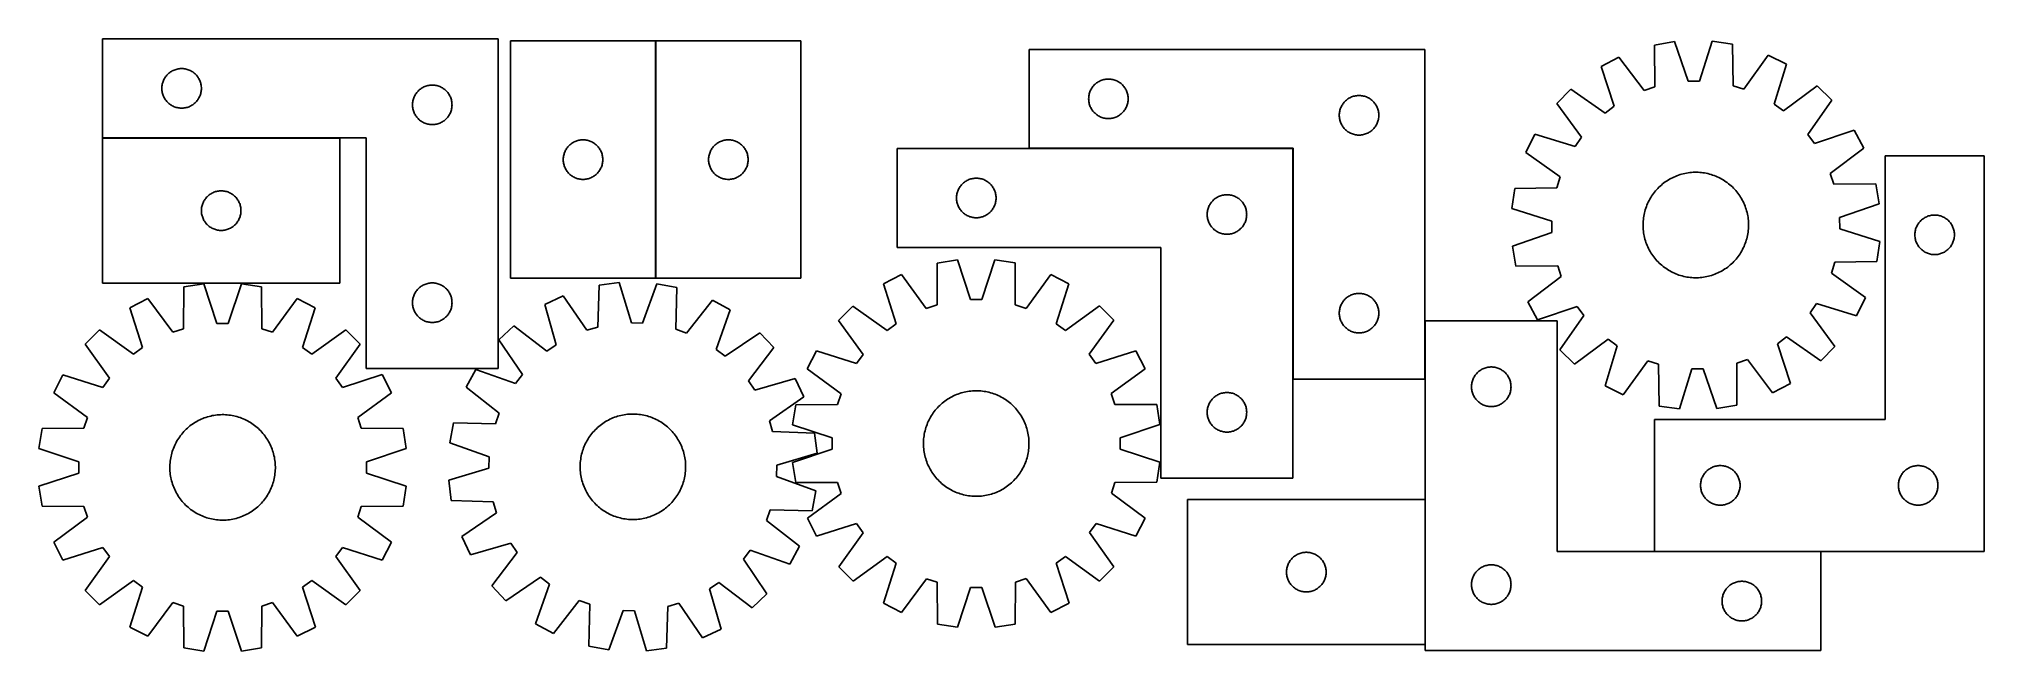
# Model space of a CAD drawing. Header units: millimetres. Extents: x 7 to 1482, y 7 to 471.
import ezdxf

# ---------------------------------------------------------------- set-up
doc = ezdxf.new("R2010")
doc.units = ezdxf.units.MM
doc.layers.add('COMMON', color=5, linetype='CONTINUOUS', true_color=0x0000ff)
doc.layers.add('CUT', color=7, linetype='CONTINUOUS', true_color=0x000000)

msp = doc.modelspace()

# ---------------------------------------------------------------- linework, layer by layer
at = {"layer": 'COMMON'}
for p, q in [((474.438683, 289.437319), (474.438683, 469.437319)), ((235.014581, 395.843183), (55.014581, 395.843183)), ((757.709161, 387.926484), (957.50916, 387.926484)), ((957.60916, 387.826484), (957.60916, 213.026485)), ((1057.836858, 11.688783), (1057.836858, 121.688783)), ((1357.936858, 82.316127), (1231.609976, 82.316127))]:
    msp.add_line(p, q, dxfattribs=at)
at = {"layer": 'CUT'}
for p, q in [((355.014581, 470.943183), (55.014581, 470.943183)), ((55.014581, 470.943183), (55.014581, 395.943183)), ((355.014581, 220.943183), (355.014581, 470.943183)), ((474.338682, 469.437319), (364.338682, 469.437319)), ((364.338682, 469.437319), (364.338682, 289.437319)), ((474.338682, 289.437319), (474.338682, 469.437319)), ((584.538683, 469.437319), (474.538683, 469.437319)), ((474.538683, 469.437319), (474.538683, 289.437319)), ((584.538683, 289.437319), (584.538683, 469.437319)), ((1057.709161, 463.026485), (757.709161, 463.026485)), ((757.709161, 463.026485), (757.709161, 388.026485)), ((1057.709161, 213.026485), (1057.709161, 463.026485)), ((1246.991072, 468.920936), (1231.826424, 466.320168)), ((1231.826424, 466.320168), (1232.056802, 434.55664)), ((1257.357581, 438.895776), (1246.991072, 468.920936)), ((1275.527593, 469.285369), (1265.931226, 439.005268)), ((1290.753712, 467.072713), (1275.527593, 469.285369)), ((1291.334563, 435.313661), (1290.753712, 467.072713)), ((1318.006171, 458.601039), (1299.522418, 432.768392)), ((1331.803323, 451.791548), (1318.006171, 458.601039)), ((102.789156, 442.134499), (103.252784, 442.752325)), ((103.252784, 442.752325), (103.747602, 443.345465)), ((103.747602, 443.345465), (104.272299, 443.912345)), ((104.272299, 443.912345), (104.825481, 444.451463)), ((104.825481, 444.451463), (105.405684, 444.96139)), ((105.405684, 444.96139), (106.011367, 445.440772)), ((106.011367, 445.440772), (106.640926, 445.888338)), ((106.640926, 445.888338), (107.292689, 446.302902)), ((107.292689, 446.302902), (107.96493, 446.683365)), ((107.96493, 446.683365), (108.655866, 447.028717)), ((108.655866, 447.028717), (109.363663, 447.338042)), ((109.363663, 447.338042), (110.086446, 447.610521)), ((110.086446, 447.610521), (110.822297, 447.845431)), ((110.822297, 447.845431), (111.569265, 448.042149)), ((111.569265, 448.042149), (112.32537, 448.200152)), ((112.32537, 448.200152), (113.088606, 448.319023)), ((113.088606, 448.319023), (113.856949, 448.398446)), ((113.856949, 448.398446), (114.628363, 448.43821)), ((114.628363, 448.43821), (115.4008, 448.43821)), ((115.4008, 448.43821), (116.172213, 448.398446)), ((116.172213, 448.398446), (116.940557, 448.319023)), ((116.940557, 448.319023), (117.703793, 448.200152)), ((117.703793, 448.200152), (118.459898, 448.042149)), ((118.459898, 448.042149), (119.206866, 447.845431)), ((119.206866, 447.845431), (119.942717, 447.610521)), ((119.942717, 447.610521), (120.6655, 447.338042)), ((120.6655, 447.338042), (121.373297, 447.028717)), ((121.373297, 447.028717), (122.064233, 446.683365)), ((122.064233, 446.683365), (122.736473, 446.302902)), ((122.736473, 446.302902), (123.388237, 445.888338)), ((123.388237, 445.888338), (124.017796, 445.440772)), ((124.017796, 445.440772), (124.623479, 444.96139)), ((124.623479, 444.96139), (125.203681, 444.451463)), ((125.203681, 444.451463), (125.756864, 443.912345)), ((125.756864, 443.912345), (126.28156, 443.345465)), ((126.28156, 443.345465), (126.776378, 442.752325)), ((126.776378, 442.752325), (127.240006, 442.134499)), ((1204.799196, 457.155302), (1191.18044, 449.995691)), ((1191.18044, 449.995691), (1201.215013, 419.857972)), ((1223.936617, 431.803106), (1204.799196, 457.155302)), ((1322.541659, 421.407402), (1331.803323, 451.791548)), ((100.014581, 433.443183), (100.03447, 434.215364)), ((100.03447, 432.671002), (100.014581, 433.443183)), ((100.03447, 434.215364), (100.094083, 434.985498)), ((100.094083, 431.900868), (100.03447, 432.671002)), ((100.094083, 434.985498), (100.193263, 435.751542)), ((100.193263, 431.134824), (100.094083, 431.900868)), ((100.193263, 435.751542), (100.331746, 436.511464)), ((100.331746, 430.374902), (100.193263, 431.134824)), ((100.331746, 436.511464), (100.509166, 437.26325)), ((100.509166, 429.623116), (100.331746, 430.374902)), ((100.509166, 437.26325), (100.725051, 438.004905)), ((100.725051, 428.88146), (100.509166, 429.623116)), ((100.725051, 438.004905), (100.978829, 438.734464)), ((100.978829, 428.151902), (100.725051, 428.88146)), ((100.978829, 438.734464), (101.269828, 439.449991)), ((101.269828, 427.436374), (100.978829, 428.151902)), ((101.269828, 439.449991), (101.597275, 440.14959)), ((101.597275, 440.14959), (101.960303, 440.831404)), ((101.960303, 440.831404), (102.357948, 441.493626)), ((102.357948, 441.493626), (102.789156, 442.134499)), ((127.240006, 442.134499), (127.671215, 441.493626)), ((127.671215, 441.493626), (128.06886, 440.831404)), ((128.06886, 440.831404), (128.431888, 440.14959)), ((128.431888, 440.14959), (128.759335, 439.449991)), ((128.759335, 439.449991), (129.050334, 438.734464)), ((129.050334, 428.151902), (128.759335, 427.436374)), ((129.050334, 438.734464), (129.304112, 438.004905)), ((129.304112, 428.88146), (129.050334, 428.151902)), ((129.304112, 438.004905), (129.519997, 437.26325)), ((129.519997, 429.623116), (129.304112, 428.88146)), ((129.519997, 437.26325), (129.697417, 436.511464)), ((129.697417, 430.374902), (129.519997, 429.623116)), ((129.697417, 436.511464), (129.8359, 435.751542)), ((129.8359, 431.134824), (129.697417, 430.374902)), ((129.8359, 435.751542), (129.93508, 434.985498)), ((129.93508, 431.900868), (129.8359, 431.134824)), ((129.93508, 434.985498), (129.994693, 434.215364)), ((129.994693, 432.671002), (129.93508, 431.900868)), ((129.994693, 434.215364), (130.014581, 433.443183)), ((130.014581, 433.443183), (129.994693, 432.671002)), ((291.597275, 427.64959), (291.960303, 428.331404)), ((291.960303, 428.331404), (292.357948, 428.993626)), ((292.357948, 428.993626), (292.789156, 429.634499)), ((292.789156, 429.634499), (293.252784, 430.252325)), ((293.252784, 430.252325), (293.747602, 430.845465)), ((293.747602, 430.845465), (294.272299, 431.412345)), ((294.272299, 431.412345), (294.825481, 431.951463)), ((294.825481, 431.951463), (295.405684, 432.46139)), ((295.405684, 432.46139), (296.011367, 432.940772)), ((296.011367, 432.940772), (296.640926, 433.388338)), ((296.640926, 433.388338), (297.292689, 433.802902)), ((297.292689, 433.802902), (297.96493, 434.183365)), ((297.96493, 434.183365), (298.655866, 434.528717)), ((298.655866, 434.528717), (299.363663, 434.838042)), ((299.363663, 434.838042), (300.086446, 435.110521)), ((300.086446, 435.110521), (300.822297, 435.345431)), ((300.822297, 435.345431), (301.569265, 435.542149)), ((301.569265, 435.542149), (302.32537, 435.700152)), ((302.32537, 435.700152), (303.088606, 435.819023)), ((303.088606, 435.819023), (303.856949, 435.898446)), ((303.856949, 435.898446), (304.628363, 435.93821)), ((304.628363, 435.93821), (305.4008, 435.93821)), ((305.4008, 435.93821), (306.172213, 435.898446)), ((306.172213, 435.898446), (306.940557, 435.819023)), ((306.940557, 435.819023), (307.703793, 435.700152)), ((307.703793, 435.700152), (308.459898, 435.542149)), ((308.459898, 435.542149), (309.206866, 435.345431)), ((309.206866, 435.345431), (309.942717, 435.110521)), ((309.942717, 435.110521), (310.6655, 434.838042)), ((310.6655, 434.838042), (311.373297, 434.528717)), ((311.373297, 434.528717), (312.064233, 434.183365)), ((312.064233, 434.183365), (312.736473, 433.802902)), ((312.736473, 433.802902), (313.388237, 433.388338)), ((313.388237, 433.388338), (314.017796, 432.940772)), ((314.017796, 432.940772), (314.623479, 432.46139)), ((314.623479, 432.46139), (315.203681, 431.951463)), ((315.203681, 431.951463), (315.756864, 431.412345)), ((315.756864, 431.412345), (316.28156, 430.845465)), ((316.28156, 430.845465), (316.776378, 430.252325)), ((316.776378, 430.252325), (317.240006, 429.634499)), ((317.240006, 429.634499), (317.671215, 428.993626)), ((317.671215, 428.993626), (318.06886, 428.331404)), ((318.06886, 428.331404), (318.431888, 427.64959)), ((802.788663, 427.0688), (802.887843, 427.834843)), ((802.887843, 427.834843), (803.026326, 428.594766)), ((803.026326, 428.594766), (803.203746, 429.346551)), ((803.203746, 429.346551), (803.419631, 430.088207)), ((803.419631, 430.088207), (803.673409, 430.817766)), ((803.673409, 430.817766), (803.964408, 431.533293)), ((803.964408, 431.533293), (804.291855, 432.232892)), ((804.291855, 432.232892), (804.654883, 432.914706)), ((804.654883, 432.914706), (805.052528, 433.576928)), ((805.052528, 433.576928), (805.483736, 434.217801)), ((805.483736, 434.217801), (805.947364, 434.835627)), ((805.947364, 434.835627), (806.442183, 435.428766)), ((806.442183, 435.428766), (806.966879, 435.995647)), ((806.966879, 435.995647), (807.520061, 436.534765)), ((807.520061, 436.534765), (808.100264, 437.044691)), ((808.100264, 437.044691), (808.705947, 437.524073)), ((808.705947, 437.524073), (809.335506, 437.97164)), ((809.335506, 437.97164), (809.987269, 438.386204)), ((809.987269, 438.386204), (810.65951, 438.766667)), ((810.65951, 438.766667), (811.350446, 439.112019)), ((811.350446, 439.112019), (812.058243, 439.421344)), ((812.058243, 439.421344), (812.781026, 439.693823)), ((812.781026, 439.693823), (813.516877, 439.928733)), ((813.516877, 439.928733), (814.263845, 440.12545)), ((814.263845, 440.12545), (815.01995, 440.283454)), ((815.01995, 440.283454), (815.783186, 440.402325)), ((815.783186, 440.402325), (816.55153, 440.481748)), ((816.55153, 440.481748), (817.322943, 440.521512)), ((817.322943, 440.521512), (818.09538, 440.521512)), ((818.09538, 440.521512), (818.866793, 440.481748)), ((818.866793, 440.481748), (819.635137, 440.402325)), ((819.635137, 440.402325), (820.398373, 440.283454)), ((820.398373, 440.283454), (821.154478, 440.12545)), ((821.154478, 440.12545), (821.901446, 439.928733)), ((821.901446, 439.928733), (822.637297, 439.693823)), ((822.637297, 439.693823), (823.36008, 439.421344)), ((823.36008, 439.421344), (824.067877, 439.112019)), ((824.067877, 439.112019), (824.758813, 438.766667)), ((824.758813, 438.766667), (825.431053, 438.386204)), ((825.431053, 438.386204), (826.082817, 437.97164)), ((826.082817, 437.97164), (826.712376, 437.524073)), ((826.712376, 437.524073), (827.318059, 437.044691)), ((827.318059, 437.044691), (827.898262, 436.534765)), ((827.898262, 436.534765), (828.451444, 435.995647)), ((828.451444, 435.995647), (828.97614, 435.428766)), ((828.97614, 435.428766), (829.470959, 434.835627)), ((829.470959, 434.835627), (829.934587, 434.217801)), ((829.934587, 434.217801), (830.365795, 433.576928)), ((830.365795, 433.576928), (830.76344, 432.914706)), ((830.76344, 432.914706), (831.126468, 432.232892)), ((831.126468, 432.232892), (831.453915, 431.533293)), ((831.453915, 431.533293), (831.744914, 430.817766)), ((831.744914, 430.817766), (831.998692, 430.088207)), ((831.998692, 430.088207), (832.214577, 429.346551)), ((832.214577, 429.346551), (832.391997, 428.594766)), ((832.391997, 428.594766), (832.53048, 427.834843)), ((832.53048, 427.834843), (832.62966, 427.0688)), ((1004.263845, 427.62545), (1005.01995, 427.783454)), ((1005.01995, 427.783454), (1005.783186, 427.902325)), ((1005.783186, 427.902325), (1006.55153, 427.981748)), ((1006.55153, 427.981748), (1007.322943, 428.021512)), ((1007.322943, 428.021512), (1008.09538, 428.021512)), ((1008.09538, 428.021512), (1008.866793, 427.981748)), ((1008.866793, 427.981748), (1009.635137, 427.902325)), ((1009.635137, 427.902325), (1010.398373, 427.783454)), ((1010.398373, 427.783454), (1011.154478, 427.62545)), ((1168.308118, 432.927513), (1157.568353, 421.90989)), ((1194.343146, 414.729929), (1168.308118, 432.927513)), ((1232.056802, 434.55664), (1223.936617, 431.803106)), ((1265.931226, 439.005268), (1257.357581, 438.895776)), ((1299.522418, 432.768392), (1291.334563, 435.313661)), ((1355.104061, 435.313034), (1329.54224, 416.456521)), ((1366.121683, 424.57327), (1355.104061, 435.313034)), ((101.597275, 426.736776), (101.269828, 427.436374)), ((101.960303, 426.054962), (101.597275, 426.736776)), ((102.357948, 425.39274), (101.960303, 426.054962)), ((102.789156, 424.751866), (102.357948, 425.39274)), ((103.252784, 424.134041), (102.789156, 424.751866)), ((103.747602, 423.540901), (103.252784, 424.134041)), ((104.272299, 422.974021), (103.747602, 423.540901)), ((104.825481, 422.434902), (104.272299, 422.974021)), ((105.405684, 421.924976), (104.825481, 422.434902)), ((106.011367, 421.445594), (105.405684, 421.924976)), ((106.640926, 420.998028), (106.011367, 421.445594)), ((107.292689, 420.583463), (106.640926, 420.998028)), ((107.96493, 420.203001), (107.292689, 420.583463)), ((108.655866, 419.857649), (107.96493, 420.203001)), ((109.363663, 419.548323), (108.655866, 419.857649)), ((110.086446, 419.275844), (109.363663, 419.548323)), ((110.822297, 419.040935), (110.086446, 419.275844)), ((111.569265, 418.844217), (110.822297, 419.040935)), ((112.32537, 418.686214), (111.569265, 418.844217)), ((113.088606, 418.567343), (112.32537, 418.686214)), ((113.856949, 418.48792), (113.088606, 418.567343)), ((114.628363, 418.448156), (113.856949, 418.48792)), ((115.4008, 418.448156), (114.628363, 418.448156)), ((116.172213, 418.48792), (115.4008, 418.448156)), ((116.940557, 418.567343), (116.172213, 418.48792)), ((117.703793, 418.686214), (116.940557, 418.567343)), ((118.459898, 418.844217), (117.703793, 418.686214)), ((119.206866, 419.040935), (118.459898, 418.844217)), ((119.942717, 419.275844), (119.206866, 419.040935)), ((120.6655, 419.548323), (119.942717, 419.275844)), ((121.373297, 419.857649), (120.6655, 419.548323)), ((122.064233, 420.203001), (121.373297, 419.857649)), ((122.736473, 420.583463), (122.064233, 420.203001)), ((123.388237, 420.998028), (122.736473, 420.583463)), ((124.017796, 421.445594), (123.388237, 420.998028)), ((124.623479, 421.924976), (124.017796, 421.445594)), ((125.203681, 422.434902), (124.623479, 421.924976)), ((125.756864, 422.974021), (125.203681, 422.434902)), ((126.28156, 423.540901), (125.756864, 422.974021)), ((126.776378, 424.134041), (126.28156, 423.540901)), ((127.240006, 424.751866), (126.776378, 424.134041)), ((127.671215, 425.39274), (127.240006, 424.751866)), ((128.06886, 426.054962), (127.671215, 425.39274)), ((128.431888, 426.736776), (128.06886, 426.054962)), ((128.759335, 427.436374), (128.431888, 426.736776)), ((290.014581, 420.943183), (290.03447, 421.715364)), ((290.03447, 420.171002), (290.014581, 420.943183)), ((290.03447, 421.715364), (290.094083, 422.485498)), ((290.094083, 419.400868), (290.03447, 420.171002)), ((290.094083, 422.485498), (290.193263, 423.251542)), ((290.193263, 418.634824), (290.094083, 419.400868)), ((290.193263, 423.251542), (290.331746, 424.011464)), ((290.331746, 417.874902), (290.193263, 418.634824)), ((290.331746, 424.011464), (290.509166, 424.76325)), ((290.509166, 417.123116), (290.331746, 417.874902)), ((290.509166, 424.76325), (290.725051, 425.504905)), ((290.725051, 416.38146), (290.509166, 417.123116)), ((290.725051, 425.504905), (290.978829, 426.234464)), ((290.978829, 415.651902), (290.725051, 416.38146)), ((290.978829, 426.234464), (291.269828, 426.949991)), ((291.269828, 414.936374), (290.978829, 415.651902)), ((291.269828, 426.949991), (291.597275, 427.64959)), ((291.597275, 414.236776), (291.269828, 414.936374)), ((291.960303, 413.554962), (291.597275, 414.236776)), ((292.357948, 412.89274), (291.960303, 413.554962)), ((318.06886, 413.554962), (317.671215, 412.89274)), ((318.431888, 414.236776), (318.06886, 413.554962)), ((318.431888, 427.64959), (318.759335, 426.949991)), ((318.759335, 414.936374), (318.431888, 414.236776)), ((318.759335, 426.949991), (319.050334, 426.234464)), ((319.050334, 415.651902), (318.759335, 414.936374)), ((319.050334, 426.234464), (319.304112, 425.504905)), ((319.304112, 416.38146), (319.050334, 415.651902)), ((319.304112, 425.504905), (319.519997, 424.76325)), ((319.519997, 417.123116), (319.304112, 416.38146)), ((319.519997, 424.76325), (319.697417, 424.011464)), ((319.697417, 417.874902), (319.519997, 417.123116)), ((319.697417, 424.011464), (319.8359, 423.251542)), ((319.8359, 418.634824), (319.697417, 417.874902)), ((319.8359, 423.251542), (319.93508, 422.485498)), ((319.93508, 419.400868), (319.8359, 418.634824)), ((319.93508, 422.485498), (319.994693, 421.715364)), ((319.994693, 420.171002), (319.93508, 419.400868)), ((319.994693, 421.715364), (320.014581, 420.943183)), ((320.014581, 420.943183), (319.994693, 420.171002)), ((802.709161, 425.526485), (802.72905, 426.298666)), ((802.72905, 424.754303), (802.709161, 425.526485)), ((802.72905, 426.298666), (802.788663, 427.0688)), ((802.788663, 423.98417), (802.72905, 424.754303)), ((802.887843, 423.218126), (802.788663, 423.98417)), ((803.026326, 422.458204), (802.887843, 423.218126)), ((803.203746, 421.706418), (803.026326, 422.458204)), ((803.419631, 420.964762), (803.203746, 421.706418)), ((803.673409, 420.235203), (803.419631, 420.964762)), ((803.964408, 419.519676), (803.673409, 420.235203)), ((804.291855, 418.820078), (803.964408, 419.519676)), ((804.654883, 418.138264), (804.291855, 418.820078)), ((805.052528, 417.476042), (804.654883, 418.138264)), ((805.483736, 416.835168), (805.052528, 417.476042)), ((805.947364, 416.217342), (805.483736, 416.835168)), ((806.442183, 415.624203), (805.947364, 416.217342)), ((806.966879, 415.057322), (806.442183, 415.624203)), ((807.520061, 414.518204), (806.966879, 415.057322)), ((808.100264, 414.008278), (807.520061, 414.518204)), ((808.705947, 413.528896), (808.100264, 414.008278)), ((809.335506, 413.081329), (808.705947, 413.528896)), ((809.987269, 412.666765), (809.335506, 413.081329)), ((826.082817, 413.081329), (825.431053, 412.666765)), ((826.712376, 413.528896), (826.082817, 413.081329)), ((827.318059, 414.008278), (826.712376, 413.528896)), ((827.898262, 414.518204), (827.318059, 414.008278)), ((828.451444, 415.057322), (827.898262, 414.518204)), ((828.97614, 415.624203), (828.451444, 415.057322)), ((829.470959, 416.217342), (828.97614, 415.624203)), ((829.934587, 416.835168), (829.470959, 416.217342)), ((830.365795, 417.476042), (829.934587, 416.835168)), ((830.76344, 418.138264), (830.365795, 417.476042)), ((831.126468, 418.820078), (830.76344, 418.138264)), ((831.453915, 419.519676), (831.126468, 418.820078)), ((831.744914, 420.235203), (831.453915, 419.519676)), ((831.998692, 420.964762), (831.744914, 420.235203)), ((832.214577, 421.706418), (831.998692, 420.964762)), ((832.391997, 422.458204), (832.214577, 421.706418)), ((832.53048, 423.218126), (832.391997, 422.458204)), ((832.62966, 423.98417), (832.53048, 423.218126)), ((832.62966, 427.0688), (832.689273, 426.298666)), ((832.689273, 424.754303), (832.62966, 423.98417)), ((832.689273, 426.298666), (832.709161, 425.526485)), ((832.709161, 425.526485), (832.689273, 424.754303)), ((992.709161, 413.026485), (992.72905, 413.798666)), ((992.72905, 412.254303), (992.709161, 413.026485)), ((992.72905, 413.798666), (992.788663, 414.5688)), ((992.788663, 414.5688), (992.887843, 415.334843)), ((992.887843, 415.334843), (993.026326, 416.094766)), ((993.026326, 416.094766), (993.203746, 416.846551)), ((993.203746, 416.846551), (993.419631, 417.588207)), ((993.419631, 417.588207), (993.673409, 418.317766)), ((993.673409, 418.317766), (993.964408, 419.033293)), ((993.964408, 419.033293), (994.291855, 419.732892)), ((994.291855, 419.732892), (994.654883, 420.414706)), ((994.654883, 420.414706), (995.052528, 421.076928)), ((995.052528, 421.076928), (995.483736, 421.717801)), ((995.483736, 421.717801), (995.947364, 422.335627)), ((995.947364, 422.335627), (996.442183, 422.928766)), ((996.442183, 422.928766), (996.966879, 423.495647)), ((996.966879, 423.495647), (997.520061, 424.034765)), ((997.520061, 424.034765), (998.100264, 424.544691)), ((998.100264, 424.544691), (998.705947, 425.024073)), ((998.705947, 425.024073), (999.335506, 425.47164)), ((999.335506, 425.47164), (999.987269, 425.886204)), ((999.987269, 425.886204), (1000.65951, 426.266667)), ((1000.65951, 426.266667), (1001.350446, 426.612019)), ((1001.350446, 426.612019), (1002.058243, 426.921344)), ((1002.058243, 426.921344), (1002.781026, 427.193823)), ((1002.781026, 427.193823), (1003.516877, 427.428733)), ((1003.516877, 427.428733), (1004.263845, 427.62545)), ((1011.154478, 427.62545), (1011.901446, 427.428733)), ((1011.901446, 427.428733), (1012.637297, 427.193823)), ((1012.637297, 427.193823), (1013.36008, 426.921344)), ((1013.36008, 426.921344), (1014.067877, 426.612019)), ((1014.067877, 426.612019), (1014.758813, 426.266667)), ((1014.758813, 426.266667), (1015.431053, 425.886204)), ((1015.431053, 425.886204), (1016.082817, 425.47164)), ((1016.082817, 425.47164), (1016.712376, 425.024073)), ((1016.712376, 425.024073), (1017.318059, 424.544691)), ((1017.318059, 424.544691), (1017.898262, 424.034765)), ((1017.898262, 424.034765), (1018.451444, 423.495647)), ((1018.451444, 423.495647), (1018.97614, 422.928766)), ((1018.97614, 422.928766), (1019.470959, 422.335627)), ((1019.470959, 422.335627), (1019.934587, 421.717801)), ((1019.934587, 421.717801), (1020.365795, 421.076928)), ((1020.365795, 421.076928), (1020.76344, 420.414706)), ((1020.76344, 420.414706), (1021.126468, 419.732892)), ((1021.126468, 419.732892), (1021.453915, 419.033293)), ((1021.453915, 419.033293), (1021.744914, 418.317766)), ((1021.744914, 418.317766), (1021.998692, 417.588207)), ((1021.998692, 417.588207), (1022.214577, 416.846551)), ((1022.214577, 416.846551), (1022.391997, 416.094766)), ((1022.391997, 416.094766), (1022.53048, 415.334843)), ((1022.53048, 415.334843), (1022.62966, 414.5688)), ((1022.62966, 414.5688), (1022.689273, 413.798666)), ((1022.689273, 413.798666), (1022.709161, 413.026485)), ((1022.709161, 413.026485), (1022.689273, 412.254303)), ((1157.568353, 421.90989), (1176.424866, 396.34807)), ((1201.215013, 419.857972), (1194.343146, 414.729929)), ((1329.54224, 416.456521), (1322.541659, 421.407402)), ((1347.9241, 398.538241), (1366.121683, 424.57327)), ((292.789156, 412.251866), (292.357948, 412.89274)), ((293.252784, 411.634041), (292.789156, 412.251866)), ((293.747602, 411.040901), (293.252784, 411.634041)), ((294.272299, 410.474021), (293.747602, 411.040901)), ((294.825481, 409.934902), (294.272299, 410.474021)), ((295.405684, 409.424976), (294.825481, 409.934902)), ((296.011367, 408.945594), (295.405684, 409.424976)), ((296.640926, 408.498028), (296.011367, 408.945594)), ((297.292689, 408.083463), (296.640926, 408.498028)), ((297.96493, 407.703001), (297.292689, 408.083463)), ((298.655866, 407.357649), (297.96493, 407.703001)), ((299.363663, 407.048323), (298.655866, 407.357649)), ((300.086446, 406.775844), (299.363663, 407.048323)), ((300.822297, 406.540935), (300.086446, 406.775844)), ((301.569265, 406.344217), (300.822297, 406.540935)), ((302.32537, 406.186214), (301.569265, 406.344217)), ((303.088606, 406.067343), (302.32537, 406.186214)), ((303.856949, 405.98792), (303.088606, 406.067343)), ((304.628363, 405.948156), (303.856949, 405.98792)), ((305.4008, 405.948156), (304.628363, 405.948156)), ((306.172213, 405.98792), (305.4008, 405.948156)), ((306.940557, 406.067343), (306.172213, 405.98792)), ((307.703793, 406.186214), (306.940557, 406.067343)), ((308.459898, 406.344217), (307.703793, 406.186214)), ((309.206866, 406.540935), (308.459898, 406.344217)), ((309.942717, 406.775844), (309.206866, 406.540935)), ((310.6655, 407.048323), (309.942717, 406.775844)), ((311.373297, 407.357649), (310.6655, 407.048323)), ((312.064233, 407.703001), (311.373297, 407.357649)), ((312.736473, 408.083463), (312.064233, 407.703001)), ((313.388237, 408.498028), (312.736473, 408.083463)), ((314.017796, 408.945594), (313.388237, 408.498028)), ((314.623479, 409.424976), (314.017796, 408.945594)), ((315.203681, 409.934902), (314.623479, 409.424976)), ((315.756864, 410.474021), (315.203681, 409.934902)), ((316.28156, 411.040901), (315.756864, 410.474021)), ((316.776378, 411.634041), (316.28156, 411.040901)), ((317.240006, 412.251866), (316.776378, 411.634041)), ((317.671215, 412.89274), (317.240006, 412.251866)), ((810.65951, 412.286303), (809.987269, 412.666765)), ((811.350446, 411.940951), (810.65951, 412.286303)), ((812.058243, 411.631625), (811.350446, 411.940951)), ((812.781026, 411.359146), (812.058243, 411.631625)), ((813.516877, 411.124237), (812.781026, 411.359146)), ((814.263845, 410.927519), (813.516877, 411.124237)), ((815.01995, 410.769515), (814.263845, 410.927519)), ((815.783186, 410.650645), (815.01995, 410.769515)), ((816.55153, 410.571222), (815.783186, 410.650645)), ((817.322943, 410.531458), (816.55153, 410.571222)), ((818.09538, 410.531458), (817.322943, 410.531458)), ((818.866793, 410.571222), (818.09538, 410.531458)), ((819.635137, 410.650645), (818.866793, 410.571222)), ((820.398373, 410.769515), (819.635137, 410.650645)), ((821.154478, 410.927519), (820.398373, 410.769515)), ((821.901446, 411.124237), (821.154478, 410.927519)), ((822.637297, 411.359146), (821.901446, 411.124237)), ((823.36008, 411.631625), (822.637297, 411.359146)), ((824.067877, 411.940951), (823.36008, 411.631625)), ((824.758813, 412.286303), (824.067877, 411.940951)), ((825.431053, 412.666765), (824.758813, 412.286303)), ((992.788663, 411.48417), (992.72905, 412.254303)), ((992.887843, 410.718126), (992.788663, 411.48417)), ((993.026326, 409.958204), (992.887843, 410.718126)), ((993.203746, 409.206418), (993.026326, 409.958204)), ((993.419631, 408.464762), (993.203746, 409.206418)), ((993.673409, 407.735203), (993.419631, 408.464762)), ((993.964408, 407.019676), (993.673409, 407.735203)), ((994.291855, 406.320078), (993.964408, 407.019676)), ((994.654883, 405.638264), (994.291855, 406.320078)), ((995.052528, 404.976042), (994.654883, 405.638264)), ((995.483736, 404.335168), (995.052528, 404.976042)), ((995.947364, 403.717342), (995.483736, 404.335168)), ((996.442183, 403.124203), (995.947364, 403.717342)), ((996.966879, 402.557322), (996.442183, 403.124203)), ((997.520061, 402.018204), (996.966879, 402.557322)), ((998.100264, 401.508278), (997.520061, 402.018204)), ((998.705947, 401.028896), (998.100264, 401.508278)), ((999.335506, 400.581329), (998.705947, 401.028896)), ((999.987269, 400.166765), (999.335506, 400.581329)), ((1000.65951, 399.786303), (999.987269, 400.166765)), ((1001.350446, 399.440951), (1000.65951, 399.786303)), ((1002.058243, 399.131625), (1001.350446, 399.440951)), ((1002.781026, 398.859146), (1002.058243, 399.131625)), ((1003.516877, 398.624237), (1002.781026, 398.859146)), ((1004.263845, 398.427519), (1003.516877, 398.624237)), ((1005.01995, 398.269515), (1004.263845, 398.427519)), ((1005.783186, 398.150645), (1005.01995, 398.269515)), ((1010.398373, 398.269515), (1009.635137, 398.150645)), ((1011.154478, 398.427519), (1010.398373, 398.269515)), ((1011.901446, 398.624237), (1011.154478, 398.427519)), ((1012.637297, 398.859146), (1011.901446, 398.624237)), ((1013.36008, 399.131625), (1012.637297, 398.859146)), ((1014.067877, 399.440951), (1013.36008, 399.131625)), ((1014.758813, 399.786303), (1014.067877, 399.440951)), ((1015.431053, 400.166765), (1014.758813, 399.786303)), ((1016.082817, 400.581329), (1015.431053, 400.166765)), ((1016.712376, 401.028896), (1016.082817, 400.581329)), ((1017.318059, 401.508278), (1016.712376, 401.028896)), ((1017.898262, 402.018204), (1017.318059, 401.508278)), ((1018.451444, 402.557322), (1017.898262, 402.018204)), ((1018.97614, 403.124203), (1018.451444, 402.557322)), ((1019.470959, 403.717342), (1018.97614, 403.124203)), ((1019.934587, 404.335168), (1019.470959, 403.717342)), ((1020.365795, 404.976042), (1019.934587, 404.335168)), ((1020.76344, 405.638264), (1020.365795, 404.976042)), ((1021.126468, 406.320078), (1020.76344, 405.638264)), ((1021.453915, 407.019676), (1021.126468, 406.320078)), ((1021.744914, 407.735203), (1021.453915, 407.019676)), ((1021.998692, 408.464762), (1021.744914, 407.735203)), ((1022.214577, 409.206418), (1021.998692, 408.464762)), ((1022.391997, 409.958204), (1022.214577, 409.206418)), ((1022.53048, 410.718126), (1022.391997, 409.958204)), ((1022.62966, 411.48417), (1022.53048, 410.718126)), ((1022.689273, 412.254303), (1022.62966, 411.48417)), ((1141.089839, 398.609152), (1134.280349, 384.812001)), ((1171.473985, 389.347488), (1141.089839, 398.609152)), ((1353.052142, 391.666374), (1347.9241, 398.538241)), ((1383.189861, 401.700947), (1353.052142, 391.666374)), ((1390.349473, 388.082192), (1383.189861, 401.700947)), ((55.014581, 395.943183), (255.014581, 395.943183)), ((235.014581, 395.743182), (55.014581, 395.743182)), ((55.014581, 395.743182), (55.014581, 285.743182)), ((235.014581, 285.743182), (235.014581, 395.743182)), ((255.014581, 395.943183), (255.014581, 220.943183)), ((404.739716, 382.882635), (404.936434, 383.629603)), ((404.936434, 383.629603), (405.171344, 384.365455)), ((405.171344, 384.365455), (405.443823, 385.088237)), ((405.443823, 385.088237), (405.753148, 385.796035)), ((405.753148, 385.796035), (406.0985, 386.48697)), ((406.0985, 386.48697), (406.478963, 387.159211)), ((406.478963, 387.159211), (406.893527, 387.810975)), ((406.893527, 387.810975), (407.341093, 388.440533)), ((407.341093, 388.440533), (407.820475, 389.046217)), ((407.820475, 389.046217), (408.330402, 389.626419)), ((408.330402, 389.626419), (408.86952, 390.179602)), ((408.86952, 390.179602), (409.4364, 390.704298)), ((409.4364, 390.704298), (410.02954, 391.199116)), ((410.02954, 391.199116), (410.647366, 391.662744)), ((410.647366, 391.662744), (411.288239, 392.093952)), ((411.288239, 392.093952), (411.950461, 392.491597)), ((411.950461, 392.491597), (412.632275, 392.854625)), ((412.632275, 392.854625), (413.331874, 393.182072)), ((413.331874, 393.182072), (414.047401, 393.473071)), ((414.047401, 393.473071), (414.77696, 393.72685)), ((414.77696, 393.72685), (415.518615, 393.942735)), ((415.518615, 393.942735), (416.270401, 394.120154)), ((416.270401, 394.120154), (417.030323, 394.258637)), ((417.030323, 394.258637), (417.796367, 394.357817)), ((417.796367, 394.357817), (418.566501, 394.41743)), ((418.566501, 394.41743), (419.338682, 394.437319)), ((419.338682, 394.437319), (420.110863, 394.41743)), ((420.110863, 394.41743), (420.880997, 394.357817)), ((420.880997, 394.357817), (421.647041, 394.258637)), ((421.647041, 394.258637), (422.406963, 394.120154)), ((422.406963, 394.120154), (423.158749, 393.942735)), ((423.158749, 393.942735), (423.900405, 393.72685)), ((423.900405, 393.72685), (424.629963, 393.473071)), ((424.629963, 393.473071), (425.345491, 393.182072)), ((425.345491, 393.182072), (426.045089, 392.854625)), ((426.045089, 392.854625), (426.726903, 392.491597)), ((426.726903, 392.491597), (427.389125, 392.093952)), ((427.389125, 392.093952), (428.029999, 391.662744)), ((428.029999, 391.662744), (428.647824, 391.199116)), ((428.647824, 391.199116), (429.240964, 390.704298)), ((429.240964, 390.704298), (429.807844, 390.179602)), ((429.807844, 390.179602), (430.346963, 389.626419)), ((430.346963, 389.626419), (430.856889, 389.046217)), ((430.856889, 389.046217), (431.336271, 388.440533)), ((431.336271, 388.440533), (431.783837, 387.810975)), ((431.783837, 387.810975), (432.198402, 387.159211)), ((432.198402, 387.159211), (432.578864, 386.48697)), ((432.578864, 386.48697), (432.924216, 385.796035)), ((432.924216, 385.796035), (433.233542, 385.088237)), ((433.233542, 385.088237), (433.506021, 384.365455)), ((433.506021, 384.365455), (433.74093, 383.629603)), ((433.74093, 383.629603), (433.937648, 382.882635)), ((514.939717, 382.882635), (515.136435, 383.629603)), ((515.136435, 383.629603), (515.371345, 384.365455)), ((515.371345, 384.365455), (515.643824, 385.088237)), ((515.643824, 385.088237), (515.953149, 385.796035)), ((515.953149, 385.796035), (516.298501, 386.48697)), ((516.298501, 386.48697), (516.678964, 387.159211)), ((516.678964, 387.159211), (517.093528, 387.810975)), ((517.093528, 387.810975), (517.541094, 388.440533)), ((517.541094, 388.440533), (518.020476, 389.046217)), ((518.020476, 389.046217), (518.530403, 389.626419)), ((518.530403, 389.626419), (519.069521, 390.179602)), ((519.069521, 390.179602), (519.636401, 390.704298)), ((519.636401, 390.704298), (520.229541, 391.199116)), ((520.229541, 391.199116), (520.847367, 391.662744)), ((520.847367, 391.662744), (521.48824, 392.093952)), ((521.48824, 392.093952), (522.150462, 392.491597)), ((522.150462, 392.491597), (522.832276, 392.854625)), ((522.832276, 392.854625), (523.531875, 393.182072)), ((523.531875, 393.182072), (524.247402, 393.473071)), ((524.247402, 393.473071), (524.976961, 393.72685)), ((524.976961, 393.72685), (525.718616, 393.942735)), ((525.718616, 393.942735), (526.470402, 394.120154)), ((526.470402, 394.120154), (527.230324, 394.258637)), ((527.230324, 394.258637), (527.996368, 394.357817)), ((527.996368, 394.357817), (528.766502, 394.41743)), ((528.766502, 394.41743), (529.538683, 394.437319)), ((529.538683, 394.437319), (530.310864, 394.41743)), ((530.310864, 394.41743), (531.080998, 394.357817)), ((531.080998, 394.357817), (531.847042, 394.258637)), ((531.847042, 394.258637), (532.606964, 394.120154)), ((532.606964, 394.120154), (533.35875, 393.942735)), ((533.35875, 393.942735), (534.100406, 393.72685)), ((534.100406, 393.72685), (534.829964, 393.473071)), ((534.829964, 393.473071), (535.545492, 393.182072)), ((535.545492, 393.182072), (536.24509, 392.854625)), ((536.24509, 392.854625), (536.926904, 392.491597)), ((536.926904, 392.491597), (537.589126, 392.093952)), ((537.589126, 392.093952), (538.23, 391.662744)), ((538.23, 391.662744), (538.847825, 391.199116)), ((538.847825, 391.199116), (539.440965, 390.704298)), ((539.440965, 390.704298), (540.007845, 390.179602)), ((540.007845, 390.179602), (540.546964, 389.626419)), ((540.546964, 389.626419), (541.05689, 389.046217)), ((541.05689, 389.046217), (541.536272, 388.440533)), ((541.536272, 388.440533), (541.983838, 387.810975)), ((541.983838, 387.810975), (542.398403, 387.159211)), ((542.398403, 387.159211), (542.778865, 386.48697)), ((542.778865, 386.48697), (543.124217, 385.796035)), ((543.124217, 385.796035), (543.433543, 385.088237)), ((543.433543, 385.088237), (543.706022, 384.365455)), ((543.706022, 384.365455), (543.940931, 383.629603)), ((543.940931, 383.629603), (544.137649, 382.882635)), ((957.50916, 387.826484), (657.50916, 387.826484)), ((657.50916, 387.826484), (657.50916, 312.826484)), ((757.709161, 388.026485), (957.709161, 388.026485)), ((957.50916, 137.826484), (957.50916, 387.826484)), ((957.709161, 388.026485), (957.709161, 213.026485)), ((1006.55153, 398.071222), (1005.783186, 398.150645)), ((1007.322943, 398.031458), (1006.55153, 398.071222)), ((1008.09538, 398.031458), (1007.322943, 398.031458)), ((1008.866793, 398.071222), (1008.09538, 398.031458)), ((1009.635137, 398.150645), (1008.866793, 398.071222)), ((1134.280349, 384.812001), (1160.112995, 366.328248)), ((1176.424866, 396.34807), (1171.473985, 389.347488)), ((1364.997276, 368.944771), (1390.349473, 388.082192)), ((404.343655, 379.823538), (404.383419, 380.594951)), ((404.343655, 379.0511), (404.343655, 379.823538)), ((404.383419, 378.279687), (404.343655, 379.0511)), ((404.383419, 380.594951), (404.462842, 381.363294)), ((404.462842, 377.511344), (404.383419, 378.279687)), ((404.462842, 381.363294), (404.581713, 382.12653)), ((404.581713, 376.748107), (404.462842, 377.511344)), ((404.581713, 382.12653), (404.739716, 382.882635)), ((404.739716, 375.992003), (404.581713, 376.748107)), ((404.936434, 375.245034), (404.739716, 375.992003)), ((405.171344, 374.509183), (404.936434, 375.245034)), ((405.443823, 373.7864), (405.171344, 374.509183)), ((405.753148, 373.078603), (405.443823, 373.7864)), ((406.0985, 372.387668), (405.753148, 373.078603)), ((406.478963, 371.715427), (406.0985, 372.387668)), ((406.893527, 371.063663), (406.478963, 371.715427)), ((407.341093, 370.434105), (406.893527, 371.063663)), ((407.820475, 369.828421), (407.341093, 370.434105)), ((408.330402, 369.248219), (407.820475, 369.828421)), ((408.86952, 368.695036), (408.330402, 369.248219)), ((430.346963, 369.248219), (429.807844, 368.695036)), ((430.856889, 369.828421), (430.346963, 369.248219)), ((431.336271, 370.434105), (430.856889, 369.828421)), ((431.783837, 371.063663), (431.336271, 370.434105)), ((432.198402, 371.715427), (431.783837, 371.063663)), ((432.578864, 372.387668), (432.198402, 371.715427)), ((432.924216, 373.078603), (432.578864, 372.387668)), ((433.233542, 373.7864), (432.924216, 373.078603)), ((433.506021, 374.509183), (433.233542, 373.7864)), ((433.74093, 375.245034), (433.506021, 374.509183)), ((433.937648, 375.992003), (433.74093, 375.245034)), ((433.937648, 382.882635), (434.095651, 382.12653)), ((434.095651, 376.748107), (433.937648, 375.992003)), ((434.095651, 382.12653), (434.214522, 381.363294)), ((434.214522, 377.511344), (434.095651, 376.748107)), ((434.214522, 381.363294), (434.293945, 380.594951)), ((434.293945, 378.279687), (434.214522, 377.511344)), ((434.293945, 380.594951), (434.333709, 379.823538)), ((434.333709, 379.0511), (434.293945, 378.279687)), ((434.333709, 379.823538), (434.333709, 379.0511)), ((514.543656, 379.823538), (514.58342, 380.594951)), ((514.543656, 379.0511), (514.543656, 379.823538)), ((514.58342, 378.279687), (514.543656, 379.0511)), ((514.58342, 380.594951), (514.662843, 381.363294)), ((514.662843, 377.511344), (514.58342, 378.279687)), ((514.662843, 381.363294), (514.781714, 382.12653)), ((514.781714, 376.748107), (514.662843, 377.511344)), ((514.781714, 382.12653), (514.939717, 382.882635)), ((514.939717, 375.992003), (514.781714, 376.748107)), ((515.136435, 375.245034), (514.939717, 375.992003)), ((515.371345, 374.509183), (515.136435, 375.245034)), ((515.643824, 373.7864), (515.371345, 374.509183)), ((515.953149, 373.078603), (515.643824, 373.7864)), ((516.298501, 372.387668), (515.953149, 373.078603)), ((516.678964, 371.715427), (516.298501, 372.387668)), ((517.093528, 371.063663), (516.678964, 371.715427)), ((517.541094, 370.434105), (517.093528, 371.063663)), ((518.020476, 369.828421), (517.541094, 370.434105)), ((518.530403, 369.248219), (518.020476, 369.828421)), ((519.069521, 368.695036), (518.530403, 369.248219)), ((540.546964, 369.248219), (540.007845, 368.695036)), ((541.05689, 369.828421), (540.546964, 369.248219)), ((541.536272, 370.434105), (541.05689, 369.828421)), ((541.983838, 371.063663), (541.536272, 370.434105)), ((542.398403, 371.715427), (541.983838, 371.063663)), ((542.778865, 372.387668), (542.398403, 371.715427)), ((543.124217, 373.078603), (542.778865, 372.387668)), ((543.433543, 373.7864), (543.124217, 373.078603)), ((543.706022, 374.509183), (543.433543, 373.7864)), ((543.940931, 375.245034), (543.706022, 374.509183)), ((544.137649, 375.992003), (543.940931, 375.245034)), ((544.137649, 382.882635), (544.295652, 382.12653)), ((544.295652, 376.748107), (544.137649, 375.992003)), ((544.295652, 382.12653), (544.414523, 381.363294)), ((544.414523, 377.511344), (544.295652, 376.748107)), ((544.414523, 381.363294), (544.493946, 380.594951)), ((544.493946, 378.279687), (544.414523, 377.511344)), ((544.493946, 380.594951), (544.53371, 379.823538)), ((544.53371, 379.0511), (544.493946, 378.279687)), ((544.53371, 379.823538), (544.53371, 379.0511)), ((1253.508869, 368.69203), (1254.733829, 368.972171)), ((1254.733829, 368.972171), (1255.966985, 369.213697)), ((1255.966985, 369.213697), (1257.207118, 369.416369)), ((1257.207118, 369.416369), (1258.453006, 369.579988)), ((1258.453006, 369.579988), (1259.703418, 369.704392)), ((1259.703418, 369.704392), (1260.95712, 369.789457)), ((1260.95712, 369.789457), (1262.212877, 369.835102)), ((1262.212877, 369.835102), (1263.469447, 369.841279)), ((1263.469447, 369.841279), (1264.725591, 369.807984)), ((1264.725591, 369.807984), (1265.980069, 369.735248)), ((1265.980069, 369.735248), (1267.231644, 369.623145)), ((1267.231644, 369.623145), (1268.47908, 369.471783)), ((1268.47908, 369.471783), (1269.721146, 369.281314)), ((1269.721146, 369.281314), (1270.956617, 369.051924)), ((1270.956617, 369.051924), (1272.184272, 368.78384)), ((1272.184272, 368.78384), (1273.402901, 368.477327)), ((1367.750811, 360.824585), (1364.997276, 368.944771)), ((1481.609976, 382.416127), (1406.609976, 382.416127)), ((1406.609976, 382.416127), (1406.609976, 182.416127)), ((1481.609976, 82.416127), (1481.609976, 382.416127)), ((137.292689, 353.602901), (137.96493, 353.983364)), ((137.96493, 353.983364), (138.655866, 354.328716)), ((138.655866, 354.328716), (139.363663, 354.638041)), ((139.363663, 354.638041), (140.086446, 354.91052)), ((140.086446, 354.91052), (140.822297, 355.14543)), ((140.822297, 355.14543), (141.569265, 355.342148)), ((141.569265, 355.342148), (142.32537, 355.500151)), ((142.32537, 355.500151), (143.088606, 355.619022)), ((143.088606, 355.619022), (143.856949, 355.698445)), ((143.856949, 355.698445), (144.628363, 355.738209)), ((144.628363, 355.738209), (145.4008, 355.738209)), ((145.4008, 355.738209), (146.172213, 355.698445)), ((146.172213, 355.698445), (146.940557, 355.619022)), ((146.940557, 355.619022), (147.703793, 355.500151)), ((147.703793, 355.500151), (148.459898, 355.342148)), ((148.459898, 355.342148), (149.206866, 355.14543)), ((149.206866, 355.14543), (149.942717, 354.91052)), ((149.942717, 354.91052), (150.6655, 354.638041)), ((150.6655, 354.638041), (151.373297, 354.328716)), ((151.373297, 354.328716), (152.064233, 353.983364)), ((152.064233, 353.983364), (152.736473, 353.602901)), ((409.4364, 368.17034), (408.86952, 368.695036)), ((410.02954, 367.675522), (409.4364, 368.17034)), ((410.647366, 367.211894), (410.02954, 367.675522)), ((411.288239, 366.780685), (410.647366, 367.211894)), ((411.950461, 366.38304), (411.288239, 366.780685)), ((412.632275, 366.020013), (411.950461, 366.38304)), ((413.331874, 365.692565), (412.632275, 366.020013)), ((414.047401, 365.401567), (413.331874, 365.692565)), ((414.77696, 365.147788), (414.047401, 365.401567)), ((415.518615, 364.931903), (414.77696, 365.147788)), ((416.270401, 364.754484), (415.518615, 364.931903)), ((417.030323, 364.616), (416.270401, 364.754484)), ((417.796367, 364.516821), (417.030323, 364.616)), ((418.566501, 364.457208), (417.796367, 364.516821)), ((419.338682, 364.437319), (418.566501, 364.457208)), ((420.110863, 364.457208), (419.338682, 364.437319)), ((420.880997, 364.516821), (420.110863, 364.457208)), ((421.647041, 364.616), (420.880997, 364.516821)), ((422.406963, 364.754484), (421.647041, 364.616)), ((423.158749, 364.931903), (422.406963, 364.754484)), ((423.900405, 365.147788), (423.158749, 364.931903)), ((424.629963, 365.401567), (423.900405, 365.147788)), ((425.345491, 365.692565), (424.629963, 365.401567)), ((426.045089, 366.020013), (425.345491, 365.692565)), ((426.726903, 366.38304), (426.045089, 366.020013)), ((427.389125, 366.780685), (426.726903, 366.38304)), ((428.029999, 367.211894), (427.389125, 366.780685)), ((428.647824, 367.675522), (428.029999, 367.211894)), ((429.240964, 368.17034), (428.647824, 367.675522)), ((429.807844, 368.695036), (429.240964, 368.17034)), ((519.636401, 368.17034), (519.069521, 368.695036)), ((520.229541, 367.675522), (519.636401, 368.17034)), ((520.847367, 367.211894), (520.229541, 367.675522)), ((521.48824, 366.780685), (520.847367, 367.211894)), ((522.150462, 366.38304), (521.48824, 366.780685)), ((522.832276, 366.020013), (522.150462, 366.38304)), ((523.531875, 365.692565), (522.832276, 366.020013)), ((524.247402, 365.401567), (523.531875, 365.692565)), ((524.976961, 365.147788), (524.247402, 365.401567)), ((525.718616, 364.931903), (524.976961, 365.147788)), ((526.470402, 364.754484), (525.718616, 364.931903)), ((527.230324, 364.616), (526.470402, 364.754484)), ((527.996368, 364.516821), (527.230324, 364.616)), ((528.766502, 364.457208), (527.996368, 364.516821)), ((529.538683, 364.437319), (528.766502, 364.457208)), ((530.310864, 364.457208), (529.538683, 364.437319)), ((531.080998, 364.516821), (530.310864, 364.457208)), ((531.847042, 364.616), (531.080998, 364.516821)), ((532.606964, 364.754484), (531.847042, 364.616)), ((533.35875, 364.931903), (532.606964, 364.754484)), ((534.100406, 365.147788), (533.35875, 364.931903)), ((534.829964, 365.401567), (534.100406, 365.147788)), ((535.545492, 365.692565), (534.829964, 365.401567)), ((536.24509, 366.020013), (535.545492, 365.692565)), ((536.926904, 366.38304), (536.24509, 366.020013)), ((537.589126, 366.780685), (536.926904, 366.38304)), ((538.23, 367.211894), (537.589126, 366.780685)), ((538.847825, 367.675522), (538.23, 367.211894)), ((539.440965, 368.17034), (538.847825, 367.675522)), ((540.007845, 368.695036), (539.440965, 368.17034)), ((702.826325, 353.394765), (703.003745, 354.14655)), ((703.003745, 354.14655), (703.21963, 354.888206)), ((703.21963, 354.888206), (703.473408, 355.617765)), ((703.473408, 355.617765), (703.764407, 356.333292)), ((703.764407, 356.333292), (704.091854, 357.032891)), ((704.091854, 357.032891), (704.454882, 357.714705)), ((704.454882, 357.714705), (704.852527, 358.376927)), ((704.852527, 358.376927), (705.283735, 359.0178)), ((705.283735, 359.0178), (705.747363, 359.635626)), ((705.747363, 359.635626), (706.242182, 360.228765)), ((706.242182, 360.228765), (706.766878, 360.795646)), ((706.766878, 360.795646), (707.32006, 361.334764)), ((707.32006, 361.334764), (707.900263, 361.84469)), ((707.900263, 361.84469), (708.505946, 362.324072)), ((708.505946, 362.324072), (709.135505, 362.771639)), ((709.135505, 362.771639), (709.787268, 363.186203)), ((709.787268, 363.186203), (710.459509, 363.566666)), ((710.459509, 363.566666), (711.150445, 363.912018)), ((711.150445, 363.912018), (711.858242, 364.221343)), ((711.858242, 364.221343), (712.581025, 364.493822)), ((712.581025, 364.493822), (713.316876, 364.728732)), ((713.316876, 364.728732), (714.063844, 364.925449)), ((714.063844, 364.925449), (714.819949, 365.083453)), ((714.819949, 365.083453), (715.583185, 365.202324)), ((715.583185, 365.202324), (716.351529, 365.281747)), ((716.351529, 365.281747), (717.122942, 365.321511)), ((717.122942, 365.321511), (717.895379, 365.321511)), ((717.895379, 365.321511), (718.666792, 365.281747)), ((718.666792, 365.281747), (719.435136, 365.202324)), ((719.435136, 365.202324), (720.198372, 365.083453)), ((720.198372, 365.083453), (720.954477, 364.925449)), ((720.954477, 364.925449), (721.701445, 364.728732)), ((721.701445, 364.728732), (722.437296, 364.493822)), ((722.437296, 364.493822), (723.160079, 364.221343)), ((723.160079, 364.221343), (723.867876, 363.912018)), ((723.867876, 363.912018), (724.558812, 363.566666)), ((724.558812, 363.566666), (725.231052, 363.186203)), ((725.231052, 363.186203), (725.882816, 362.771639)), ((725.882816, 362.771639), (726.512375, 362.324072)), ((726.512375, 362.324072), (727.118058, 361.84469)), ((727.118058, 361.84469), (727.698261, 361.334764)), ((727.698261, 361.334764), (728.251443, 360.795646)), ((728.251443, 360.795646), (728.776139, 360.228765)), ((728.776139, 360.228765), (729.270958, 359.635626)), ((729.270958, 359.635626), (729.734586, 359.0178)), ((729.734586, 359.0178), (730.165794, 358.376927)), ((730.165794, 358.376927), (730.563439, 357.714705)), ((730.563439, 357.714705), (730.926467, 357.032891)), ((730.926467, 357.032891), (731.253914, 356.333292)), ((731.253914, 356.333292), (731.544913, 355.617765)), ((731.544913, 355.617765), (731.798691, 354.888206)), ((731.798691, 354.888206), (732.014576, 354.14655)), ((732.014576, 354.14655), (732.191996, 353.394765)), ((1125.808675, 357.559541), (1123.596019, 342.333422)), ((1157.567726, 358.140392), (1125.808675, 357.559541)), ((1160.112995, 366.328248), (1157.567726, 358.140392)), ((1230.932712, 353.702876), (1231.697991, 354.699547)), ((1231.697991, 354.699547), (1232.494199, 355.671689)), ((1232.494199, 355.671689), (1233.32055, 356.618341)), ((1233.32055, 356.618341), (1234.176229, 357.53857)), ((1234.176229, 357.53857), (1235.06039, 358.431468)), ((1235.06039, 358.431468), (1235.972162, 359.296152)), ((1235.972162, 359.296152), (1236.910644, 360.131771)), ((1236.910644, 360.131771), (1237.87491, 360.937499)), ((1237.87491, 360.937499), (1238.864009, 361.712541)), ((1238.864009, 361.712541), (1239.876965, 362.456132)), ((1239.876965, 362.456132), (1240.912777, 363.167538)), ((1240.912777, 363.167538), (1241.970424, 363.846058)), ((1241.970424, 363.846058), (1243.048863, 364.491021)), ((1243.048863, 364.491021), (1244.147028, 365.101792)), ((1244.147028, 365.101792), (1245.263835, 365.677767)), ((1245.263835, 365.677767), (1246.398184, 366.218378)), ((1246.398184, 366.218378), (1247.548954, 366.723092)), ((1247.548954, 366.723092), (1248.715009, 367.19141)), ((1248.715009, 367.19141), (1249.895199, 367.62287)), ((1249.895199, 367.62287), (1251.088359, 368.017046)), ((1251.088359, 368.017046), (1252.293312, 368.373551)), ((1252.293312, 368.373551), (1253.508869, 368.69203)), ((1273.402901, 368.477327), (1274.611301, 368.132688)), ((1274.611301, 368.132688), (1275.808279, 367.750261)), ((1275.808279, 367.750261), (1276.992655, 367.330425)), ((1276.992655, 367.330425), (1278.163258, 366.873595)), ((1278.163258, 366.873595), (1279.318935, 366.38022)), ((1279.318935, 366.38022), (1280.458544, 365.850788)), ((1280.458544, 365.850788), (1281.58096, 365.285821)), ((1281.58096, 365.285821), (1282.685077, 364.685877)), ((1282.685077, 364.685877), (1283.769805, 364.051548)), ((1283.769805, 364.051548), (1284.834072, 363.38346)), ((1284.834072, 363.38346), (1285.876829, 362.682272)), ((1285.876829, 362.682272), (1286.897047, 361.948676)), ((1286.897047, 361.948676), (1287.893718, 361.183396)), ((1287.893718, 361.183396), (1288.86586, 360.387188)), ((1288.86586, 360.387188), (1289.812512, 359.560837)), ((1289.812512, 359.560837), (1290.732741, 358.705159)), ((1290.732741, 358.705159), (1291.625638, 357.820997)), ((1291.625638, 357.820997), (1292.490323, 356.909226)), ((1292.490323, 356.909226), (1293.325942, 355.970744)), ((1293.325942, 355.970744), (1294.131669, 355.006478)), ((1294.131669, 355.006478), (1294.906711, 354.017378)), ((1294.906711, 354.017378), (1295.650302, 353.004423)), ((1399.514339, 361.054964), (1367.750811, 360.824585)), ((1402.115107, 345.890315), (1399.514339, 361.054964)), ((130.014581, 340.743182), (130.03447, 341.515363)), ((130.03447, 339.971001), (130.014581, 340.743182)), ((130.03447, 341.515363), (130.094083, 342.285497)), ((130.094083, 339.200867), (130.03447, 339.971001)), ((130.094083, 342.285497), (130.193263, 343.051541)), ((130.193263, 343.051541), (130.331746, 343.811463)), ((130.331746, 343.811463), (130.509166, 344.563249)), ((130.509166, 344.563249), (130.725051, 345.304904)), ((130.725051, 345.304904), (130.978829, 346.034463)), ((130.978829, 346.034463), (131.269828, 346.74999)), ((131.269828, 346.74999), (131.597275, 347.449589)), ((131.597275, 347.449589), (131.960303, 348.131403)), ((131.960303, 348.131403), (132.357948, 348.793625)), ((132.357948, 348.793625), (132.789156, 349.434498)), ((132.789156, 349.434498), (133.252784, 350.052324)), ((133.252784, 350.052324), (133.747602, 350.645464)), ((133.747602, 350.645464), (134.272299, 351.212344)), ((134.272299, 351.212344), (134.825481, 351.751462)), ((134.825481, 351.751462), (135.405684, 352.261389)), ((135.405684, 352.261389), (136.011367, 352.740771)), ((136.011367, 352.740771), (136.640926, 353.188337)), ((136.640926, 353.188337), (137.292689, 353.602901)), ((152.736473, 353.602901), (153.388237, 353.188337)), ((153.388237, 353.188337), (154.017796, 352.740771)), ((154.017796, 352.740771), (154.623479, 352.261389)), ((154.623479, 352.261389), (155.203681, 351.751462)), ((155.203681, 351.751462), (155.756864, 351.212344)), ((155.756864, 351.212344), (156.28156, 350.645464)), ((156.28156, 350.645464), (156.776378, 350.052324)), ((156.776378, 350.052324), (157.240006, 349.434498)), ((157.240006, 349.434498), (157.671215, 348.793625)), ((157.671215, 348.793625), (158.06886, 348.131403)), ((158.06886, 348.131403), (158.431888, 347.449589)), ((158.431888, 347.449589), (158.759335, 346.74999)), ((158.759335, 346.74999), (159.050334, 346.034463)), ((159.050334, 346.034463), (159.304112, 345.304904)), ((159.304112, 345.304904), (159.519997, 344.563249)), ((159.519997, 344.563249), (159.697417, 343.811463)), ((159.697417, 343.811463), (159.8359, 343.051541)), ((159.8359, 343.051541), (159.93508, 342.285497)), ((159.93508, 342.285497), (159.994693, 341.515363)), ((159.994693, 339.971001), (159.93508, 339.200867)), ((159.994693, 341.515363), (160.014581, 340.743182)), ((160.014581, 340.743182), (159.994693, 339.971001)), ((702.50916, 350.326484), (702.529049, 351.098665)), ((702.529049, 349.554302), (702.50916, 350.326484)), ((702.529049, 351.098665), (702.588662, 351.868799)), ((702.588662, 348.784169), (702.529049, 349.554302)), ((702.588662, 351.868799), (702.687842, 352.634842)), ((702.687842, 348.018125), (702.588662, 348.784169)), ((702.687842, 352.634842), (702.826325, 353.394765)), ((702.826325, 347.258203), (702.687842, 348.018125)), ((703.003745, 346.506417), (702.826325, 347.258203)), ((703.21963, 345.764761), (703.003745, 346.506417)), ((703.473408, 345.035202), (703.21963, 345.764761)), ((703.764407, 344.319675), (703.473408, 345.035202)), ((704.091854, 343.620077), (703.764407, 344.319675)), ((704.454882, 342.938263), (704.091854, 343.620077)), ((704.852527, 342.276041), (704.454882, 342.938263)), ((705.283735, 341.635167), (704.852527, 342.276041)), ((705.747363, 341.017341), (705.283735, 341.635167)), ((706.242182, 340.424202), (705.747363, 341.017341)), ((706.766878, 339.857321), (706.242182, 340.424202)), ((707.32006, 339.318203), (706.766878, 339.857321)), ((707.900263, 338.808277), (707.32006, 339.318203)), ((727.698261, 339.318203), (727.118058, 338.808277)), ((728.251443, 339.857321), (727.698261, 339.318203)), ((728.776139, 340.424202), (728.251443, 339.857321)), ((729.270958, 341.017341), (728.776139, 340.424202)), ((729.734586, 341.635167), (729.270958, 341.017341)), ((730.165794, 342.276041), (729.734586, 341.635167)), ((730.563439, 342.938263), (730.165794, 342.276041)), ((730.926467, 343.620077), (730.563439, 342.938263)), ((731.253914, 344.319675), (730.926467, 343.620077)), ((731.544913, 345.035202), (731.253914, 344.319675)), ((731.798691, 345.764761), (731.544913, 345.035202)), ((732.014576, 346.506417), (731.798691, 345.764761)), ((732.191996, 347.258203), (732.014576, 346.506417)), ((732.191996, 353.394765), (732.330479, 352.634842)), ((732.330479, 348.018125), (732.191996, 347.258203)), ((732.330479, 352.634842), (732.429659, 351.868799)), ((732.429659, 348.784169), (732.330479, 348.018125)), ((732.429659, 351.868799), (732.489272, 351.098665)), ((732.489272, 349.554302), (732.429659, 348.784169)), ((732.489272, 351.098665), (732.50916, 350.326484)), ((732.50916, 350.326484), (732.489272, 349.554302)), ((892.529049, 338.598665), (892.588662, 339.368799)), ((892.588662, 339.368799), (892.687842, 340.134842)), ((892.687842, 340.134842), (892.826325, 340.894765)), ((892.826325, 340.894765), (893.003745, 341.64655)), ((893.003745, 341.64655), (893.21963, 342.388206)), ((893.21963, 342.388206), (893.473408, 343.117765)), ((893.473408, 343.117765), (893.764407, 343.833292)), ((893.764407, 343.833292), (894.091854, 344.532891)), ((894.091854, 344.532891), (894.454882, 345.214705)), ((894.454882, 345.214705), (894.852527, 345.876927)), ((894.852527, 345.876927), (895.283735, 346.5178)), ((895.283735, 346.5178), (895.747363, 347.135626)), ((895.747363, 347.135626), (896.242182, 347.728765)), ((896.242182, 347.728765), (896.766878, 348.295646)), ((896.766878, 348.295646), (897.32006, 348.834764)), ((897.32006, 348.834764), (897.900263, 349.34469)), ((897.900263, 349.34469), (898.505946, 349.824072)), ((898.505946, 349.824072), (899.135505, 350.271639)), ((899.135505, 350.271639), (899.787268, 350.686203)), ((899.787268, 350.686203), (900.459509, 351.066666)), ((900.459509, 351.066666), (901.150445, 351.412018)), ((901.150445, 351.412018), (901.858242, 351.721343)), ((901.858242, 351.721343), (902.581025, 351.993822)), ((902.581025, 351.993822), (903.316876, 352.228732)), ((903.316876, 352.228732), (904.063844, 352.425449)), ((904.063844, 352.425449), (904.819949, 352.583453)), ((904.819949, 352.583453), (905.583185, 352.702324)), ((905.583185, 352.702324), (906.351529, 352.781747)), ((906.351529, 352.781747), (907.122942, 352.821511)), ((907.122942, 352.821511), (907.895379, 352.821511)), ((907.895379, 352.821511), (908.666792, 352.781747)), ((908.666792, 352.781747), (909.435136, 352.702324)), ((909.435136, 352.702324), (910.198372, 352.583453)), ((910.198372, 352.583453), (910.954477, 352.425449)), ((910.954477, 352.425449), (911.701445, 352.228732)), ((911.701445, 352.228732), (912.437296, 351.993822)), ((912.437296, 351.993822), (913.160079, 351.721343)), ((913.160079, 351.721343), (913.867876, 351.412018)), ((913.867876, 351.412018), (914.558812, 351.066666)), ((914.558812, 351.066666), (915.231052, 350.686203)), ((915.231052, 350.686203), (915.882816, 350.271639)), ((915.882816, 350.271639), (916.512375, 349.824072)), ((916.512375, 349.824072), (917.118058, 349.34469)), ((917.118058, 349.34469), (917.698261, 348.834764)), ((917.698261, 348.834764), (918.251443, 348.295646)), ((918.251443, 348.295646), (918.776139, 347.728765)), ((918.776139, 347.728765), (919.270958, 347.135626)), ((919.270958, 347.135626), (919.734586, 346.5178)), ((919.734586, 346.5178), (920.165794, 345.876927)), ((920.165794, 345.876927), (920.563439, 345.214705)), ((920.563439, 345.214705), (920.926467, 344.532891)), ((920.926467, 344.532891), (921.253914, 343.833292)), ((921.253914, 343.833292), (921.544913, 343.117765)), ((921.544913, 343.117765), (921.798691, 342.388206)), ((921.798691, 342.388206), (922.014576, 341.64655)), ((922.014576, 341.64655), (922.191996, 340.894765)), ((922.191996, 340.894765), (922.330479, 340.134842)), ((922.330479, 340.134842), (922.429659, 339.368799)), ((922.429659, 339.368799), (922.489272, 338.598665)), ((1123.596019, 342.333422), (1153.876119, 332.737055)), ((1224.097547, 338.990102), (1224.40406, 340.208731)), ((1224.40406, 340.208731), (1224.7487, 341.417131)), ((1224.7487, 341.417131), (1225.131126, 342.614109)), ((1225.131126, 342.614109), (1225.550962, 343.798484)), ((1225.550962, 343.798484), (1226.007793, 344.969088)), ((1226.007793, 344.969088), (1226.501168, 346.124764)), ((1226.501168, 346.124764), (1227.0306, 347.264373)), ((1227.0306, 347.264373), (1227.595566, 348.38679)), ((1227.595566, 348.38679), (1228.19551, 349.490907)), ((1228.19551, 349.490907), (1228.82984, 350.575634)), ((1228.82984, 350.575634), (1229.497928, 351.639901)), ((1229.497928, 351.639901), (1230.199116, 352.682658)), ((1230.199116, 352.682658), (1230.932712, 353.702876)), ((1295.650302, 353.004423), (1296.361709, 351.96861)), ((1296.361709, 351.96861), (1297.040228, 350.910963)), ((1297.040228, 350.910963), (1297.685192, 349.832525)), ((1297.685192, 349.832525), (1298.295963, 348.73436)), ((1298.295963, 348.73436), (1298.871938, 347.617552)), ((1298.871938, 347.617552), (1299.412549, 346.483204)), ((1299.412549, 346.483204), (1299.917262, 345.332434)), ((1299.917262, 345.332434), (1300.38558, 344.166378)), ((1300.38558, 344.166378), (1300.81704, 342.986188)), ((1300.81704, 342.986188), (1301.211217, 341.793028)), ((1301.211217, 341.793028), (1301.567721, 340.588075)), ((1301.567721, 340.588075), (1301.886201, 339.372518)), ((1301.886201, 339.372518), (1302.166342, 338.147558)), ((1372.089947, 335.523806), (1402.115107, 345.890315)), ((130.193263, 338.434823), (130.094083, 339.200867)), ((130.331746, 337.674901), (130.193263, 338.434823)), ((130.509166, 336.923115), (130.331746, 337.674901)), ((130.725051, 336.181459), (130.509166, 336.923115)), ((130.978829, 335.451901), (130.725051, 336.181459)), ((131.269828, 334.736373), (130.978829, 335.451901)), ((131.597275, 334.036775), (131.269828, 334.736373)), ((131.960303, 333.354961), (131.597275, 334.036775)), ((132.357948, 332.692739), (131.960303, 333.354961)), ((132.789156, 332.051865), (132.357948, 332.692739)), ((133.252784, 331.43404), (132.789156, 332.051865)), ((133.747602, 330.8409), (133.252784, 331.43404)), ((134.272299, 330.27402), (133.747602, 330.8409)), ((134.825481, 329.734901), (134.272299, 330.27402)), ((135.405684, 329.224975), (134.825481, 329.734901)), ((136.011367, 328.745593), (135.405684, 329.224975)), ((136.640926, 328.298027), (136.011367, 328.745593)), ((137.292689, 327.883462), (136.640926, 328.298027)), ((137.96493, 327.503), (137.292689, 327.883462)), ((138.655866, 327.157648), (137.96493, 327.503)), ((139.363663, 326.848322), (138.655866, 327.157648)), ((140.086446, 326.575843), (139.363663, 326.848322)), ((140.822297, 326.340934), (140.086446, 326.575843)), ((141.569265, 326.144216), (140.822297, 326.340934)), ((142.32537, 325.986213), (141.569265, 326.144216)), ((143.088606, 325.867342), (142.32537, 325.986213)), ((143.856949, 325.787919), (143.088606, 325.867342)), ((144.628363, 325.748155), (143.856949, 325.787919)), ((145.4008, 325.748155), (144.628363, 325.748155)), ((146.172213, 325.787919), (145.4008, 325.748155)), ((146.940557, 325.867342), (146.172213, 325.787919)), ((147.703793, 325.986213), (146.940557, 325.867342)), ((148.459898, 326.144216), (147.703793, 325.986213)), ((149.206866, 326.340934), (148.459898, 326.144216)), ((149.942717, 326.575843), (149.206866, 326.340934)), ((150.6655, 326.848322), (149.942717, 326.575843)), ((151.373297, 327.157648), (150.6655, 326.848322)), ((152.064233, 327.503), (151.373297, 327.157648)), ((152.736473, 327.883462), (152.064233, 327.503)), ((153.388237, 328.298027), (152.736473, 327.883462)), ((154.017796, 328.745593), (153.388237, 328.298027)), ((154.623479, 329.224975), (154.017796, 328.745593)), ((155.203681, 329.734901), (154.623479, 329.224975)), ((155.756864, 330.27402), (155.203681, 329.734901)), ((156.28156, 330.8409), (155.756864, 330.27402)), ((156.776378, 331.43404), (156.28156, 330.8409)), ((157.240006, 332.051865), (156.776378, 331.43404)), ((157.671215, 332.692739), (157.240006, 332.051865)), ((158.06886, 333.354961), (157.671215, 332.692739)), ((158.431888, 334.036775), (158.06886, 333.354961)), ((158.759335, 334.736373), (158.431888, 334.036775)), ((159.050334, 335.451901), (158.759335, 334.736373)), ((159.304112, 336.181459), (159.050334, 335.451901)), ((159.519997, 336.923115), (159.304112, 336.181459)), ((159.697417, 337.674901), (159.519997, 336.923115)), ((159.8359, 338.434823), (159.697417, 337.674901)), ((159.93508, 339.200867), (159.8359, 338.434823)), ((708.505946, 338.328895), (707.900263, 338.808277)), ((709.135505, 337.881328), (708.505946, 338.328895)), ((709.787268, 337.466764), (709.135505, 337.881328)), ((710.459509, 337.086302), (709.787268, 337.466764)), ((711.150445, 336.74095), (710.459509, 337.086302)), ((711.858242, 336.431624), (711.150445, 336.74095)), ((712.581025, 336.159145), (711.858242, 336.431624)), ((713.316876, 335.924236), (712.581025, 336.159145)), ((714.063844, 335.727518), (713.316876, 335.924236)), ((714.819949, 335.569514), (714.063844, 335.727518)), ((715.583185, 335.450644), (714.819949, 335.569514)), ((716.351529, 335.371221), (715.583185, 335.450644)), ((717.122942, 335.331457), (716.351529, 335.371221)), ((717.895379, 335.331457), (717.122942, 335.331457)), ((718.666792, 335.371221), (717.895379, 335.331457)), ((719.435136, 335.450644), (718.666792, 335.371221)), ((720.198372, 335.569514), (719.435136, 335.450644)), ((720.954477, 335.727518), (720.198372, 335.569514)), ((721.701445, 335.924236), (720.954477, 335.727518)), ((722.437296, 336.159145), (721.701445, 335.924236)), ((723.160079, 336.431624), (722.437296, 336.159145)), ((723.867876, 336.74095), (723.160079, 336.431624)), ((724.558812, 337.086302), (723.867876, 336.74095)), ((725.231052, 337.466764), (724.558812, 337.086302)), ((725.882816, 337.881328), (725.231052, 337.466764)), ((726.512375, 338.328895), (725.882816, 337.881328)), ((727.118058, 338.808277), (726.512375, 338.328895)), ((892.50916, 337.826484), (892.529049, 338.598665)), ((892.529049, 337.054302), (892.50916, 337.826484)), ((892.588662, 336.284169), (892.529049, 337.054302)), ((892.687842, 335.518125), (892.588662, 336.284169)), ((892.826325, 334.758203), (892.687842, 335.518125)), ((893.003745, 334.006417), (892.826325, 334.758203)), ((893.21963, 333.264761), (893.003745, 334.006417)), ((893.473408, 332.535202), (893.21963, 333.264761)), ((893.764407, 331.819675), (893.473408, 332.535202)), ((894.091854, 331.120077), (893.764407, 331.819675)), ((894.454882, 330.438263), (894.091854, 331.120077)), ((894.852527, 329.776041), (894.454882, 330.438263)), ((895.283735, 329.135167), (894.852527, 329.776041)), ((895.747363, 328.517341), (895.283735, 329.135167)), ((896.242182, 327.924202), (895.747363, 328.517341)), ((896.766878, 327.357321), (896.242182, 327.924202)), ((897.32006, 326.818203), (896.766878, 327.357321)), ((897.900263, 326.308277), (897.32006, 326.818203)), ((898.505946, 325.828895), (897.900263, 326.308277)), ((899.135505, 325.381328), (898.505946, 325.828895)), ((899.787268, 324.966764), (899.135505, 325.381328)), ((900.459509, 324.586302), (899.787268, 324.966764)), ((901.150445, 324.24095), (900.459509, 324.586302)), ((914.558812, 324.586302), (913.867876, 324.24095)), ((915.231052, 324.966764), (914.558812, 324.586302)), ((915.882816, 325.381328), (915.231052, 324.966764)), ((916.512375, 325.828895), (915.882816, 325.381328)), ((917.118058, 326.308277), (916.512375, 325.828895)), ((917.698261, 326.818203), (917.118058, 326.308277)), ((918.251443, 327.357321), (917.698261, 326.818203)), ((918.776139, 327.924202), (918.251443, 327.357321)), ((919.270958, 328.517341), (918.776139, 327.924202)), ((919.734586, 329.135167), (919.270958, 328.517341)), ((920.165794, 329.776041), (919.734586, 329.135167)), ((920.563439, 330.438263), (920.165794, 329.776041)), ((920.926467, 331.120077), (920.563439, 330.438263)), ((921.253914, 331.819675), (920.926467, 331.120077)), ((921.544913, 332.535202), (921.253914, 331.819675)), ((921.798691, 333.264761), (921.544913, 332.535202)), ((922.014576, 334.006417), (921.798691, 333.264761)), ((922.191996, 334.758203), (922.014576, 334.006417)), ((922.330479, 335.518125), (922.191996, 334.758203)), ((922.429659, 336.284169), (922.330479, 335.518125)), ((922.489272, 337.054302), (922.429659, 336.284169)), ((922.489272, 338.598665), (922.50916, 337.826484)), ((922.50916, 337.826484), (922.489272, 337.054302)), ((1153.876119, 332.737055), (1153.985611, 324.163411)), ((1223.040108, 330.275276), (1223.073404, 331.53142)), ((1223.046286, 329.018706), (1223.040108, 330.275276)), ((1223.09193, 327.76295), (1223.046286, 329.018706)), ((1223.073404, 331.53142), (1223.146139, 332.785899)), ((1223.176996, 326.509247), (1223.09193, 327.76295)), ((1223.146139, 332.785899), (1223.258243, 334.037474)), ((1223.3014, 325.258835), (1223.176996, 326.509247)), ((1223.258243, 334.037474), (1223.409604, 335.28491)), ((1223.465018, 324.012947), (1223.3014, 325.258835)), ((1223.409604, 335.28491), (1223.600074, 336.526976)), ((1223.600074, 336.526976), (1223.829463, 337.762446)), ((1223.829463, 337.762446), (1224.097547, 338.990102)), ((1302.166342, 338.147558), (1302.407867, 336.914403)), ((1302.407867, 336.914403), (1302.61054, 335.674269)), ((1302.61054, 335.674269), (1302.774158, 334.428382)), ((1302.817315, 325.649743), (1302.665954, 324.402307)), ((1302.774158, 334.428382), (1302.898562, 333.17797)), ((1302.929419, 326.901318), (1302.817315, 325.649743)), ((1302.898562, 333.17797), (1302.983628, 331.924267)), ((1303.002154, 328.155796), (1302.929419, 326.901318)), ((1302.983628, 331.924267), (1303.029272, 330.668511)), ((1303.03545, 329.411941), (1303.002154, 328.155796)), ((1303.029272, 330.668511), (1303.03545, 329.411941)), ((1372.199439, 326.950162), (1372.089947, 335.523806)), ((1402.479539, 317.353795), (1372.199439, 326.950162)), ((1429.234136, 324.342103), (1429.353006, 325.105339)), ((1429.353006, 325.105339), (1429.51101, 325.861443)), ((1429.51101, 325.861443), (1429.707728, 326.608412)), ((1429.707728, 326.608412), (1429.942637, 327.344263)), ((1429.942637, 327.344263), (1430.215116, 328.067046)), ((1430.215116, 328.067046), (1430.524442, 328.774843)), ((1430.524442, 328.774843), (1430.869794, 329.465778)), ((1430.869794, 329.465778), (1431.250256, 330.138019)), ((1431.250256, 330.138019), (1431.664821, 330.789783)), ((1431.664821, 330.789783), (1432.112387, 331.419341)), ((1432.112387, 331.419341), (1432.591769, 332.025025)), ((1432.591769, 332.025025), (1433.101695, 332.605227)), ((1433.101695, 332.605227), (1433.640813, 333.15841)), ((1433.640813, 333.15841), (1434.207694, 333.683106)), ((1434.207694, 333.683106), (1434.800834, 334.177924)), ((1434.800834, 334.177924), (1435.418659, 334.641552)), ((1435.418659, 334.641552), (1436.059533, 335.072761)), ((1436.059533, 335.072761), (1436.721755, 335.470406)), ((1436.721755, 335.470406), (1437.403569, 335.833433)), ((1437.403569, 335.833433), (1438.103167, 336.160881)), ((1438.103167, 336.160881), (1438.818694, 336.451879)), ((1438.818694, 336.451879), (1439.548253, 336.705658)), ((1439.548253, 336.705658), (1440.289909, 336.921543)), ((1440.289909, 336.921543), (1441.041695, 337.098962)), ((1441.041695, 337.098962), (1441.801617, 337.237446)), ((1441.801617, 337.237446), (1442.567661, 337.336625)), ((1442.567661, 337.336625), (1443.337794, 337.396239)), ((1443.337794, 337.396239), (1444.109976, 337.416127)), ((1444.109976, 337.416127), (1444.882157, 337.396239)), ((1444.882157, 337.396239), (1445.652291, 337.336625)), ((1445.652291, 337.336625), (1446.418334, 337.237446)), ((1446.418334, 337.237446), (1447.178257, 337.098962)), ((1447.178257, 337.098962), (1447.930043, 336.921543)), ((1447.930043, 336.921543), (1448.671698, 336.705658)), ((1448.671698, 336.705658), (1449.401257, 336.451879)), ((1449.401257, 336.451879), (1450.116784, 336.160881)), ((1450.116784, 336.160881), (1450.816383, 335.833433)), ((1450.816383, 335.833433), (1451.498197, 335.470406)), ((1451.498197, 335.470406), (1452.160419, 335.072761)), ((1452.160419, 335.072761), (1452.801292, 334.641552)), ((1452.801292, 334.641552), (1453.419118, 334.177924)), ((1453.419118, 334.177924), (1454.012258, 333.683106)), ((1454.012258, 333.683106), (1454.579138, 333.15841)), ((1454.579138, 333.15841), (1455.118256, 332.605227)), ((1455.118256, 332.605227), (1455.628182, 332.025025)), ((1455.628182, 332.025025), (1456.107564, 331.419341)), ((1456.107564, 331.419341), (1456.555131, 330.789783)), ((1456.555131, 330.789783), (1456.969695, 330.138019)), ((1456.969695, 330.138019), (1457.350158, 329.465778)), ((1457.350158, 329.465778), (1457.69551, 328.774843)), ((1457.69551, 328.774843), (1458.004835, 328.067046)), ((1458.004835, 328.067046), (1458.277314, 327.344263)), ((1458.277314, 327.344263), (1458.512224, 326.608412)), ((1458.512224, 326.608412), (1458.708941, 325.861443)), ((1458.708941, 325.861443), (1458.866945, 325.105339)), ((1458.866945, 325.105339), (1458.985816, 324.342103)), ((657.50916, 312.826484), (857.50916, 312.826484)), ((857.50916, 312.826484), (857.50916, 137.826484)), ((901.858242, 323.931624), (901.150445, 324.24095)), ((902.581025, 323.659145), (901.858242, 323.931624)), ((903.316876, 323.424236), (902.581025, 323.659145)), ((904.063844, 323.227518), (903.316876, 323.424236)), ((904.819949, 323.069514), (904.063844, 323.227518)), ((905.583185, 322.950644), (904.819949, 323.069514)), ((906.351529, 322.871221), (905.583185, 322.950644)), ((907.122942, 322.831457), (906.351529, 322.871221)), ((907.895379, 322.831457), (907.122942, 322.831457)), ((908.666792, 322.871221), (907.895379, 322.831457)), ((909.435136, 322.950644), (908.666792, 322.871221)), ((910.198372, 323.069514), (909.435136, 322.950644)), ((910.954477, 323.227518), (910.198372, 323.069514)), ((911.701445, 323.424236), (910.954477, 323.227518)), ((912.437296, 323.659145), (911.701445, 323.424236)), ((913.160079, 323.931624), (912.437296, 323.659145)), ((913.867876, 324.24095), (913.160079, 323.931624)), ((1153.985611, 324.163411), (1123.960451, 313.796901)), ((1123.960451, 313.796901), (1126.561219, 298.632253)), ((1223.66769, 322.772814), (1223.465018, 324.012947)), ((1223.909216, 321.539659), (1223.66769, 322.772814)), ((1224.189357, 320.314698), (1223.909216, 321.539659)), ((1224.507837, 319.099142), (1224.189357, 320.314698)), ((1224.864341, 317.894189), (1224.507837, 319.099142)), ((1225.258518, 316.701029), (1224.864341, 317.894189)), ((1225.689978, 315.520838), (1225.258518, 316.701029)), ((1226.158296, 314.354783), (1225.689978, 315.520838)), ((1226.663009, 313.204013), (1226.158296, 314.354783)), ((1227.20362, 312.069665), (1226.663009, 313.204013)), ((1227.779595, 310.952857), (1227.20362, 312.069665)), ((1228.390366, 309.854692), (1227.779595, 310.952857)), ((1229.035329, 308.776254), (1228.390366, 309.854692)), ((1297.880047, 310.19631), (1297.245718, 309.111583)), ((1298.479991, 311.300427), (1297.880047, 310.19631)), ((1299.044958, 312.422844), (1298.479991, 311.300427)), ((1299.57439, 313.562453), (1299.044958, 312.422844)), ((1300.067765, 314.718129), (1299.57439, 313.562453)), ((1300.524596, 315.888733), (1300.067765, 314.718129)), ((1300.944432, 317.073108), (1300.524596, 315.888733)), ((1301.326858, 318.270086), (1300.944432, 317.073108)), ((1301.671498, 319.478486), (1301.326858, 318.270086)), ((1301.978011, 320.697115), (1301.671498, 319.478486)), ((1302.246095, 321.924771), (1301.978011, 320.697115)), ((1302.475484, 323.160241), (1302.246095, 321.924771)), ((1302.665954, 324.402307), (1302.475484, 323.160241)), ((1400.266883, 302.127676), (1402.479539, 317.353795)), ((1429.114949, 322.802346), (1429.154713, 323.573759)), ((1429.114949, 322.029909), (1429.114949, 322.802346)), ((1429.154713, 321.258495), (1429.114949, 322.029909)), ((1429.154713, 323.573759), (1429.234136, 324.342103)), ((1429.234136, 320.490152), (1429.154713, 321.258495)), ((1429.353006, 319.726916), (1429.234136, 320.490152)), ((1429.51101, 318.970811), (1429.353006, 319.726916)), ((1429.707728, 318.223843), (1429.51101, 318.970811)), ((1429.942637, 317.487991), (1429.707728, 318.223843)), ((1430.215116, 316.765209), (1429.942637, 317.487991)), ((1430.524442, 316.057411), (1430.215116, 316.765209)), ((1430.869794, 315.366476), (1430.524442, 316.057411)), ((1431.250256, 314.694235), (1430.869794, 315.366476)), ((1431.664821, 314.042471), (1431.250256, 314.694235)), ((1432.112387, 313.412913), (1431.664821, 314.042471)), ((1432.591769, 312.80723), (1432.112387, 313.412913)), ((1433.101695, 312.227027), (1432.591769, 312.80723)), ((1433.640813, 311.673844), (1433.101695, 312.227027)), ((1434.207694, 311.149148), (1433.640813, 311.673844)), ((1434.800834, 310.65433), (1434.207694, 311.149148)), ((1435.418659, 310.190702), (1434.800834, 310.65433)), ((1436.059533, 309.759494), (1435.418659, 310.190702)), ((1436.721755, 309.361849), (1436.059533, 309.759494)), ((1452.160419, 309.759494), (1451.498197, 309.361849)), ((1452.801292, 310.190702), (1452.160419, 309.759494)), ((1453.419118, 310.65433), (1452.801292, 310.190702)), ((1454.012258, 311.149148), (1453.419118, 310.65433)), ((1454.579138, 311.673844), (1454.012258, 311.149148)), ((1455.118256, 312.227027), (1454.579138, 311.673844)), ((1455.628182, 312.80723), (1455.118256, 312.227027)), ((1456.107564, 313.412913), (1455.628182, 312.80723)), ((1456.555131, 314.042471), (1456.107564, 313.412913)), ((1456.969695, 314.694235), (1456.555131, 314.042471)), ((1457.350158, 315.366476), (1456.969695, 314.694235)), ((1457.69551, 316.057411), (1457.350158, 315.366476)), ((1458.004835, 316.765209), (1457.69551, 316.057411)), ((1458.277314, 317.487991), (1458.004835, 316.765209)), ((1458.512224, 318.223843), (1458.277314, 317.487991)), ((1458.708941, 318.970811), (1458.512224, 318.223843)), ((1458.866945, 319.726916), (1458.708941, 318.970811)), ((1458.985816, 320.490152), (1458.866945, 319.726916)), ((1458.985816, 324.342103), (1459.065239, 323.573759)), ((1459.065239, 321.258495), (1458.985816, 320.490152)), ((1459.065239, 323.573759), (1459.105003, 322.802346)), ((1459.105003, 322.029909), (1459.065239, 321.258495)), ((1459.105003, 322.802346), (1459.105003, 322.029909)), ((687.949549, 301.023857), (687.784689, 269.259922)), ((703.145384, 303.435737), (687.949549, 301.023857)), ((713.137499, 273.283914), (703.145384, 303.435737)), ((731.68423, 303.445072), (721.711842, 273.286719)), ((746.881639, 301.043134), (731.68423, 303.445072)), ((747.06728, 269.279314), (746.881639, 301.043134)), ((1126.561219, 298.632253), (1158.324747, 298.862632)), ((1158.324747, 298.862632), (1161.078282, 290.742446)), ((1229.713849, 307.718607), (1229.035329, 308.776254)), ((1230.425256, 306.682794), (1229.713849, 307.718607)), ((1231.168847, 305.669838), (1230.425256, 306.682794)), ((1231.943889, 304.680739), (1231.168847, 305.669838)), ((1232.749616, 303.716473), (1231.943889, 304.680739)), ((1233.585235, 302.777991), (1232.749616, 303.716473)), ((1234.44992, 301.866219), (1233.585235, 302.777991)), ((1235.342817, 300.982058), (1234.44992, 301.866219)), ((1236.263046, 300.12638), (1235.342817, 300.982058)), ((1237.209698, 299.300029), (1236.263046, 300.12638)), ((1238.18184, 298.503821), (1237.209698, 299.300029)), ((1239.178511, 297.738541), (1238.18184, 298.503821)), ((1240.198729, 297.004945), (1239.178511, 297.738541)), ((1241.241486, 296.303757), (1240.198729, 297.004945)), ((1242.305753, 295.635669), (1241.241486, 296.303757)), ((1243.390481, 295.00134), (1242.305753, 295.635669)), ((1244.494598, 294.401396), (1243.390481, 295.00134)), ((1283.026695, 295.196195), (1281.92853, 294.585425)), ((1284.105134, 295.841159), (1283.026695, 295.196195)), ((1285.162781, 296.519679), (1284.105134, 295.841159)), ((1286.198593, 297.231085), (1285.162781, 296.519679)), ((1287.211549, 297.974676), (1286.198593, 297.231085)), ((1288.200648, 298.749718), (1287.211549, 297.974676)), ((1289.164914, 299.555446), (1288.200648, 298.749718)), ((1290.103396, 300.391064), (1289.164914, 299.555446)), ((1291.015168, 301.255749), (1290.103396, 300.391064)), ((1291.899329, 302.148646), (1291.015168, 301.255749)), ((1292.755008, 303.068875), (1291.899329, 302.148646)), ((1293.581359, 304.015528), (1292.755008, 303.068875)), ((1294.377567, 304.987669), (1293.581359, 304.015528)), ((1295.142846, 305.984341), (1294.377567, 304.987669)), ((1295.876442, 307.004558), (1295.142846, 305.984341)), ((1296.57763, 308.047316), (1295.876442, 307.004558)), ((1297.245718, 309.111583), (1296.57763, 308.047316)), ((1365.962563, 293.358969), (1368.507832, 301.546824)), ((1368.507832, 301.546824), (1400.266883, 302.127676)), ((1437.403569, 308.998821), (1436.721755, 309.361849)), ((1438.103167, 308.671374), (1437.403569, 308.998821)), ((1438.818694, 308.380375), (1438.103167, 308.671374)), ((1439.548253, 308.126596), (1438.818694, 308.380375)), ((1440.289909, 307.910711), (1439.548253, 308.126596)), ((1441.041695, 307.733292), (1440.289909, 307.910711)), ((1441.801617, 307.594809), (1441.041695, 307.733292)), ((1442.567661, 307.495629), (1441.801617, 307.594809)), ((1443.337794, 307.436016), (1442.567661, 307.495629)), ((1444.109976, 307.416127), (1443.337794, 307.436016)), ((1444.882157, 307.436016), (1444.109976, 307.416127)), ((1445.652291, 307.495629), (1444.882157, 307.436016)), ((1446.418334, 307.594809), (1445.652291, 307.495629)), ((1447.178257, 307.733292), (1446.418334, 307.594809)), ((1447.930043, 307.910711), (1447.178257, 307.733292)), ((1448.671698, 308.126596), (1447.930043, 307.910711)), ((1449.401257, 308.380375), (1448.671698, 308.126596)), ((1450.116784, 308.671374), (1449.401257, 308.380375)), ((1450.816383, 308.998821), (1450.116784, 308.671374)), ((1451.498197, 309.361849), (1450.816383, 308.998821)), ((55.014581, 285.743182), (235.014581, 285.743182)), ((116.600177, 282.928106), (116.427946, 251.16421)), ((131.79657, 285.33646), (116.600177, 282.928106)), ((141.781689, 255.18232), (131.79657, 285.33646)), ((160.335418, 285.339173), (150.356033, 255.183135)), ((175.532269, 282.933709), (160.335418, 285.339173)), ((175.71054, 251.169847), (175.532269, 282.933709)), ((292.789156, 279.634499), (293.252784, 280.252325)), ((293.252784, 280.252325), (293.747602, 280.845465)), ((293.747602, 280.845465), (294.272299, 281.412345)), ((294.272299, 281.412345), (294.825481, 281.951463)), ((294.825481, 281.951463), (295.405684, 282.46139)), ((295.405684, 282.46139), (296.011367, 282.940772)), ((296.011367, 282.940772), (296.640926, 283.388338)), ((296.640926, 283.388338), (297.292689, 283.802902)), ((297.292689, 283.802902), (297.96493, 284.183365)), ((297.96493, 284.183365), (298.655866, 284.528717)), ((298.655866, 284.528717), (299.363663, 284.838042)), ((299.363663, 284.838042), (300.086446, 285.110521)), ((300.086446, 285.110521), (300.822297, 285.345431)), ((300.822297, 285.345431), (301.569265, 285.542149)), ((301.569265, 285.542149), (302.32537, 285.700152)), ((302.32537, 285.700152), (303.088606, 285.819023)), ((303.088606, 285.819023), (303.856949, 285.898446)), ((303.856949, 285.898446), (304.628363, 285.93821)), ((304.628363, 285.93821), (305.4008, 285.93821)), ((305.4008, 285.93821), (306.172213, 285.898446)), ((306.172213, 285.898446), (306.940557, 285.819023)), ((306.940557, 285.819023), (307.703793, 285.700152)), ((307.703793, 285.700152), (308.459898, 285.542149)), ((308.459898, 285.542149), (309.206866, 285.345431)), ((309.206866, 285.345431), (309.942717, 285.110521)), ((309.942717, 285.110521), (310.6655, 284.838042)), ((310.6655, 284.838042), (311.373297, 284.528717)), ((311.373297, 284.528717), (312.064233, 284.183365)), ((312.064233, 284.183365), (312.736473, 283.802902)), ((312.736473, 283.802902), (313.388237, 283.388338)), ((313.388237, 283.388338), (314.017796, 282.940772)), ((314.017796, 282.940772), (314.623479, 282.46139)), ((314.623479, 282.46139), (315.203681, 281.951463)), ((315.203681, 281.951463), (315.756864, 281.412345)), ((315.756864, 281.412345), (316.28156, 280.845465)), ((316.28156, 280.845465), (316.776378, 280.252325)), ((316.776378, 280.252325), (317.240006, 279.634499)), ((364.338682, 289.437319), (474.338682, 289.437319)), ((431.609677, 284.205663), (430.524232, 252.459852)), ((446.869034, 286.17609), (431.609677, 284.205663)), ((455.983024, 255.747321), (446.869034, 286.17609)), ((475.39616, 285.358244), (464.553846, 255.501604)), ((474.538683, 289.437319), (584.538683, 289.437319)), ((490.517566, 282.516831), (475.39616, 285.358244)), ((489.782479, 250.760975), (490.517566, 282.516831)), ((660.810379, 292.195991), (647.103593, 285.206386)), ((647.103593, 285.206386), (656.762397, 254.946144)), ((679.63087, 266.607637), (660.810379, 292.195991)), ((774.026579, 292.233024), (755.222832, 266.632363)), ((787.737935, 285.252388), (774.026579, 292.233024)), ((778.098929, 254.985833), (787.737935, 285.252388)), ((1161.078282, 290.742446), (1135.726085, 271.605025)), ((1245.617014, 293.836429), (1244.494598, 294.401396)), ((1246.756623, 293.306997), (1245.617014, 293.836429)), ((1247.9123, 292.813622), (1246.756623, 293.306997)), ((1249.082903, 292.356791), (1247.9123, 292.813622)), ((1250.267279, 291.936956), (1249.082903, 292.356791)), ((1251.464257, 291.554529), (1250.267279, 291.936956)), ((1252.672657, 291.209889), (1251.464257, 291.554529)), ((1253.891286, 290.903377), (1252.672657, 291.209889)), ((1255.118941, 290.635293), (1253.891286, 290.903377)), ((1256.354412, 290.405903), (1255.118941, 290.635293)), ((1257.596478, 290.215434), (1256.354412, 290.405903)), ((1258.843914, 290.064072), (1257.596478, 290.215434)), ((1260.095488, 289.951969), (1258.843914, 290.064072)), ((1261.349967, 289.879233), (1260.095488, 289.951969)), ((1262.606111, 289.845938), (1261.349967, 289.879233)), ((1263.862681, 289.852115), (1262.606111, 289.845938)), ((1265.118438, 289.897759), (1263.862681, 289.852115)), ((1266.37214, 289.982825), (1265.118438, 289.897759)), ((1267.622552, 290.107229), (1266.37214, 289.982825)), ((1268.86844, 290.270848), (1267.622552, 290.107229)), ((1270.108573, 290.47352), (1268.86844, 290.270848)), ((1271.341729, 290.715046), (1270.108573, 290.47352)), ((1272.566689, 290.995187), (1271.341729, 290.715046)), ((1273.782246, 291.313666), (1272.566689, 290.995187)), ((1274.987199, 291.67017), (1273.782246, 291.313666)), ((1276.180359, 292.064347), (1274.987199, 291.67017)), ((1277.360549, 292.495807), (1276.180359, 292.064347)), ((1278.526604, 292.964125), (1277.360549, 292.495807)), ((1279.677374, 293.468839), (1278.526604, 292.964125)), ((1280.811723, 294.00945), (1279.677374, 293.468839)), ((1281.92853, 294.585425), (1280.811723, 294.00945)), ((1391.795209, 274.875216), (1365.962563, 293.358969)), ((89.458958, 274.106536), (75.750551, 267.120112)), ((75.750551, 267.120112), (85.402334, 236.85763)), ((108.273513, 248.513817), (89.458958, 274.106536)), ((202.675165, 274.117301), (183.865478, 248.521004)), ((216.3849, 267.133484), (202.675165, 274.117301)), ((206.738872, 236.869167), (216.3849, 267.133484)), ((290.014581, 270.943183), (290.03447, 271.715364)), ((290.03447, 270.171002), (290.014581, 270.943183)), ((290.03447, 271.715364), (290.094083, 272.485498)), ((290.094083, 269.400868), (290.03447, 270.171002)), ((290.094083, 272.485498), (290.193263, 273.251542)), ((290.193263, 268.634824), (290.094083, 269.400868)), ((290.193263, 273.251542), (290.331746, 274.011464)), ((290.331746, 267.874902), (290.193263, 268.634824)), ((290.331746, 274.011464), (290.509166, 274.76325)), ((290.509166, 267.123116), (290.331746, 267.874902)), ((290.509166, 274.76325), (290.725051, 275.504905)), ((290.725051, 266.38146), (290.509166, 267.123116)), ((290.725051, 275.504905), (290.978829, 276.234464)), ((290.978829, 265.651902), (290.725051, 266.38146)), ((290.978829, 276.234464), (291.269828, 276.949991)), ((291.269828, 264.936374), (290.978829, 265.651902)), ((291.269828, 276.949991), (291.597275, 277.64959)), ((291.597275, 277.64959), (291.960303, 278.331404)), ((291.960303, 278.331404), (292.357948, 278.993626)), ((292.357948, 278.993626), (292.789156, 279.634499)), ((317.240006, 279.634499), (317.671215, 278.993626)), ((317.671215, 278.993626), (318.06886, 278.331404)), ((318.06886, 278.331404), (318.431888, 277.64959)), ((318.431888, 277.64959), (318.759335, 276.949991)), ((318.759335, 276.949991), (319.050334, 276.234464)), ((319.050334, 265.651902), (318.759335, 264.936374)), ((319.050334, 276.234464), (319.304112, 275.504905)), ((319.304112, 266.38146), (319.050334, 265.651902)), ((319.304112, 275.504905), (319.519997, 274.76325)), ((319.519997, 267.123116), (319.304112, 266.38146)), ((319.519997, 274.76325), (319.697417, 274.011464)), ((319.697417, 267.874902), (319.519997, 267.123116)), ((319.697417, 274.011464), (319.8359, 273.251542)), ((319.8359, 268.634824), (319.697417, 267.874902)), ((319.8359, 273.251542), (319.93508, 272.485498)), ((319.93508, 269.400868), (319.8359, 268.634824)), ((319.93508, 272.485498), (319.994693, 271.715364)), ((319.994693, 270.171002), (319.93508, 269.400868)), ((319.994693, 271.715364), (320.014581, 270.943183)), ((320.014581, 270.943183), (319.994693, 270.171002)), ((404.226039, 276.168113), (390.322424, 269.578726)), ((390.322424, 269.578726), (399.1001, 239.051244)), ((422.296965, 250.045013), (404.226039, 276.168113)), ((517.395748, 272.923647), (497.857885, 247.878754)), ((530.899014, 265.54853), (517.395748, 272.923647)), ((520.386806, 235.574071), (530.899014, 265.54853)), ((624.020668, 268.424121), (613.144647, 257.540982)), ((649.827256, 249.904002), (624.020668, 268.424121)), ((687.784689, 269.259922), (679.63087, 266.607637)), ((721.711842, 273.286719), (713.137499, 273.283914)), ((755.222832, 266.632363), (747.06728, 269.279314)), ((810.831833, 268.485227), (785.037367, 249.94823)), ((821.714972, 257.609206), (810.831833, 268.485227)), ((992.887843, 265.334843), (993.026326, 266.094766)), ((993.026326, 266.094766), (993.203746, 266.846551)), ((993.203746, 266.846551), (993.419631, 267.588207)), ((993.419631, 267.588207), (993.673409, 268.317766)), ((993.673409, 268.317766), (993.964408, 269.033293)), ((993.964408, 269.033293), (994.291855, 269.732892)), ((994.291855, 269.732892), (994.654883, 270.414706)), ((994.654883, 270.414706), (995.052528, 271.076928)), ((995.052528, 271.076928), (995.483736, 271.717801)), ((995.483736, 271.717801), (995.947364, 272.335627)), ((995.947364, 272.335627), (996.442183, 272.928766)), ((996.442183, 272.928766), (996.966879, 273.495647)), ((996.966879, 273.495647), (997.520061, 274.034765)), ((997.520061, 274.034765), (998.100264, 274.544691)), ((998.100264, 274.544691), (998.705947, 275.024073)), ((998.705947, 275.024073), (999.335506, 275.47164)), ((999.335506, 275.47164), (999.987269, 275.886204)), ((999.987269, 275.886204), (1000.65951, 276.266667)), ((1000.65951, 276.266667), (1001.350446, 276.612019)), ((1001.350446, 276.612019), (1002.058243, 276.921344)), ((1002.058243, 276.921344), (1002.781026, 277.193823)), ((1002.781026, 277.193823), (1003.516877, 277.428733)), ((1003.516877, 277.428733), (1004.263845, 277.62545)), ((1004.263845, 277.62545), (1005.01995, 277.783454)), ((1005.01995, 277.783454), (1005.783186, 277.902325)), ((1005.783186, 277.902325), (1006.55153, 277.981748)), ((1006.55153, 277.981748), (1007.322943, 278.021512)), ((1007.322943, 278.021512), (1008.09538, 278.021512)), ((1008.09538, 278.021512), (1008.866793, 277.981748)), ((1008.866793, 277.981748), (1009.635137, 277.902325)), ((1009.635137, 277.902325), (1010.398373, 277.783454)), ((1010.398373, 277.783454), (1011.154478, 277.62545)), ((1011.154478, 277.62545), (1011.901446, 277.428733)), ((1011.901446, 277.428733), (1012.637297, 277.193823)), ((1012.637297, 277.193823), (1013.36008, 276.921344)), ((1013.36008, 276.921344), (1014.067877, 276.612019)), ((1014.067877, 276.612019), (1014.758813, 276.266667)), ((1014.758813, 276.266667), (1015.431053, 275.886204)), ((1015.431053, 275.886204), (1016.082817, 275.47164)), ((1016.082817, 275.47164), (1016.712376, 275.024073)), ((1016.712376, 275.024073), (1017.318059, 274.544691)), ((1017.318059, 274.544691), (1017.898262, 274.034765)), ((1017.898262, 274.034765), (1018.451444, 273.495647)), ((1018.451444, 273.495647), (1018.97614, 272.928766)), ((1018.97614, 272.928766), (1019.470959, 272.335627)), ((1019.470959, 272.335627), (1019.934587, 271.717801)), ((1019.934587, 271.717801), (1020.365795, 271.076928)), ((1020.365795, 271.076928), (1020.76344, 270.414706)), ((1020.76344, 270.414706), (1021.126468, 269.732892)), ((1021.126468, 269.732892), (1021.453915, 269.033293)), ((1021.453915, 269.033293), (1021.744914, 268.317766)), ((1021.744914, 268.317766), (1021.998692, 267.588207)), ((1021.998692, 267.588207), (1022.214577, 266.846551)), ((1022.214577, 266.846551), (1022.391997, 266.094766)), ((1022.391997, 266.094766), (1022.53048, 265.334843)), ((1135.726085, 271.605025), (1142.885697, 257.98627)), ((1142.885697, 257.98627), (1173.023416, 268.020842)), ((1173.023416, 268.020842), (1178.151458, 261.148976)), ((1349.650691, 263.339147), (1354.601573, 270.339729)), ((1354.601573, 270.339729), (1384.985719, 261.078065)), ((1384.985719, 261.078065), (1391.795209, 274.875216)), ((116.427946, 251.16421), (108.273513, 248.513817)), ((150.356033, 255.183135), (141.781689, 255.18232)), ((183.865478, 248.521004), (175.71054, 251.169847)), ((291.597275, 264.236776), (291.269828, 264.936374)), ((291.960303, 263.554962), (291.597275, 264.236776)), ((292.357948, 262.89274), (291.960303, 263.554962)), ((292.789156, 262.251866), (292.357948, 262.89274)), ((293.252784, 261.634041), (292.789156, 262.251866)), ((293.747602, 261.040901), (293.252784, 261.634041)), ((294.272299, 260.474021), (293.747602, 261.040901)), ((294.825481, 259.934902), (294.272299, 260.474021)), ((295.405684, 259.424976), (294.825481, 259.934902)), ((296.011367, 258.945594), (295.405684, 259.424976)), ((296.640926, 258.498028), (296.011367, 258.945594)), ((297.292689, 258.083463), (296.640926, 258.498028)), ((297.96493, 257.703001), (297.292689, 258.083463)), ((298.655866, 257.357649), (297.96493, 257.703001)), ((299.363663, 257.048323), (298.655866, 257.357649)), ((300.086446, 256.775844), (299.363663, 257.048323)), ((300.822297, 256.540935), (300.086446, 256.775844)), ((301.569265, 256.344217), (300.822297, 256.540935)), ((302.32537, 256.186214), (301.569265, 256.344217)), ((303.088606, 256.067343), (302.32537, 256.186214)), ((303.856949, 255.98792), (303.088606, 256.067343)), ((304.628363, 255.948156), (303.856949, 255.98792)), ((305.4008, 255.948156), (304.628363, 255.948156)), ((306.172213, 255.98792), (305.4008, 255.948156)), ((306.940557, 256.067343), (306.172213, 255.98792)), ((307.703793, 256.186214), (306.940557, 256.067343)), ((308.459898, 256.344217), (307.703793, 256.186214)), ((309.206866, 256.540935), (308.459898, 256.344217)), ((309.942717, 256.775844), (309.206866, 256.540935)), ((310.6655, 257.048323), (309.942717, 256.775844)), ((311.373297, 257.357649), (310.6655, 257.048323)), ((312.064233, 257.703001), (311.373297, 257.357649)), ((312.736473, 258.083463), (312.064233, 257.703001)), ((313.388237, 258.498028), (312.736473, 258.083463)), ((314.017796, 258.945594), (313.388237, 258.498028)), ((314.623479, 259.424976), (314.017796, 258.945594)), ((315.203681, 259.934902), (314.623479, 259.424976)), ((315.756864, 260.474021), (315.203681, 259.934902)), ((316.28156, 261.040901), (315.756864, 260.474021)), ((316.776378, 261.634041), (316.28156, 261.040901)), ((317.240006, 262.251866), (316.776378, 261.634041)), ((317.671215, 262.89274), (317.240006, 262.251866)), ((318.06886, 263.554962), (317.671215, 262.89274)), ((318.431888, 264.236776), (318.06886, 263.554962)), ((318.759335, 264.936374), (318.431888, 264.236776)), ((366.762776, 253.472553), (355.575885, 242.909219)), ((392.02173, 234.212231), (366.762776, 253.472553)), ((430.524232, 252.459852), (422.296965, 250.045013)), ((464.553846, 255.501604), (455.983024, 255.747321)), ((497.857885, 247.878754), (489.782479, 250.760975)), ((613.144647, 257.540982), (631.681645, 231.746516)), ((656.762397, 254.946144), (649.827256, 249.904002)), ((785.037367, 249.94823), (778.098929, 254.985833)), ((803.194853, 231.802619), (821.714972, 257.609206)), ((992.709161, 263.026485), (992.72905, 263.798666)), ((992.72905, 262.254303), (992.709161, 263.026485)), ((992.72905, 263.798666), (992.788663, 264.5688)), ((992.788663, 261.48417), (992.72905, 262.254303)), ((992.788663, 264.5688), (992.887843, 265.334843)), ((992.887843, 260.718126), (992.788663, 261.48417)), ((993.026326, 259.958204), (992.887843, 260.718126)), ((993.203746, 259.206418), (993.026326, 259.958204)), ((993.419631, 258.464762), (993.203746, 259.206418)), ((993.673409, 257.735203), (993.419631, 258.464762)), ((993.964408, 257.019676), (993.673409, 257.735203)), ((994.291855, 256.320078), (993.964408, 257.019676)), ((994.654883, 255.638264), (994.291855, 256.320078)), ((995.052528, 254.976042), (994.654883, 255.638264)), ((995.483736, 254.335168), (995.052528, 254.976042)), ((995.947364, 253.717342), (995.483736, 254.335168)), ((996.442183, 253.124203), (995.947364, 253.717342)), ((996.966879, 252.557322), (996.442183, 253.124203)), ((997.520061, 252.018204), (996.966879, 252.557322)), ((998.100264, 251.508278), (997.520061, 252.018204)), ((998.705947, 251.028896), (998.100264, 251.508278)), ((999.335506, 250.581329), (998.705947, 251.028896)), ((1016.712376, 251.028896), (1016.082817, 250.581329)), ((1017.318059, 251.508278), (1016.712376, 251.028896)), ((1017.898262, 252.018204), (1017.318059, 251.508278)), ((1018.451444, 252.557322), (1017.898262, 252.018204)), ((1018.97614, 253.124203), (1018.451444, 252.557322)), ((1019.470959, 253.717342), (1018.97614, 253.124203)), ((1019.934587, 254.335168), (1019.470959, 253.717342)), ((1020.365795, 254.976042), (1019.934587, 254.335168)), ((1020.76344, 255.638264), (1020.365795, 254.976042)), ((1021.126468, 256.320078), (1020.76344, 255.638264)), ((1021.453915, 257.019676), (1021.126468, 256.320078)), ((1021.744914, 257.735203), (1021.453915, 257.019676)), ((1021.998692, 258.464762), (1021.744914, 257.735203)), ((1022.214577, 259.206418), (1021.998692, 258.464762)), ((1022.391997, 259.958204), (1022.214577, 259.206418)), ((1022.53048, 260.718126), (1022.391997, 259.958204)), ((1022.53048, 265.334843), (1022.62966, 264.5688)), ((1022.62966, 261.48417), (1022.53048, 260.718126)), ((1022.62966, 264.5688), (1022.689273, 263.798666)), ((1022.689273, 262.254303), (1022.62966, 261.48417)), ((1022.689273, 263.798666), (1022.709161, 263.026485)), ((1022.709161, 263.026485), (1022.689273, 262.254303)), ((1157.936858, 257.216126), (1057.936858, 257.216126)), ((1057.936858, 257.216126), (1057.936858, 7.216126)), ((1157.936858, 82.216126), (1157.936858, 257.216126)), ((1178.151458, 261.148976), (1159.953875, 235.113947)), ((1368.507205, 237.777327), (1349.650691, 263.339147)), ((52.663734, 250.343203), (41.785188, 239.462588)), ((41.785188, 239.462588), (60.3162, 213.663822)), ((78.466023, 231.817098), (52.663734, 250.343203)), ((85.402334, 236.85763), (78.466023, 231.817098)), ((213.676141, 231.829954), (206.738872, 236.869167)), ((239.474908, 250.360966), (213.676141, 231.829954)), ((231.829417, 213.68013), (250.355523, 239.48242)), ((250.355523, 239.48242), (239.474908, 250.360966)), ((355.575885, 242.909219), (373.357462, 216.58831)), ((399.1001, 239.051244), (392.02173, 234.212231)), ((553.497227, 248.119055), (527.176317, 230.337479)), ((544.800238, 211.67321), (564.06056, 236.932164)), ((564.06056, 236.932164), (553.497227, 248.119055)), ((999.987269, 250.166765), (999.335506, 250.581329)), ((1000.65951, 249.786303), (999.987269, 250.166765)), ((1001.350446, 249.440951), (1000.65951, 249.786303)), ((1002.058243, 249.131625), (1001.350446, 249.440951)), ((1002.781026, 248.859146), (1002.058243, 249.131625)), ((1003.516877, 248.624237), (1002.781026, 248.859146)), ((1004.263845, 248.427519), (1003.516877, 248.624237)), ((1005.01995, 248.269515), (1004.263845, 248.427519)), ((1005.783186, 248.150645), (1005.01995, 248.269515)), ((1006.55153, 248.071222), (1005.783186, 248.150645)), ((1007.322943, 248.031458), (1006.55153, 248.071222)), ((1008.09538, 248.031458), (1007.322943, 248.031458)), ((1008.866793, 248.071222), (1008.09538, 248.031458)), ((1009.635137, 248.150645), (1008.866793, 248.071222)), ((1010.398373, 248.269515), (1009.635137, 248.150645)), ((1011.154478, 248.427519), (1010.398373, 248.269515)), ((1011.901446, 248.624237), (1011.154478, 248.427519)), ((1012.637297, 248.859146), (1011.901446, 248.624237)), ((1013.36008, 249.131625), (1012.637297, 248.859146)), ((1014.067877, 249.440951), (1013.36008, 249.131625)), ((1014.758813, 249.786303), (1014.067877, 249.440951)), ((1015.431053, 250.166765), (1014.758813, 249.786303)), ((1016.082817, 250.581329), (1015.431053, 250.166765)), ((1170.971497, 224.374183), (1196.533318, 243.230696)), ((1203.533899, 238.279815), (1194.272235, 207.895669)), ((1196.533318, 243.230696), (1203.533899, 238.279815)), ((1324.860545, 239.829245), (1331.732412, 244.957288)), ((1334.895118, 209.691526), (1324.860545, 239.829245)), ((1331.732412, 244.957288), (1357.76744, 226.759704)), ((1357.76744, 226.759704), (1368.507205, 237.777327)), ((527.176317, 230.337479), (520.386806, 235.574071)), ((596.377487, 234.447084), (589.396851, 220.735728)), ((626.644041, 224.808078), (596.377487, 234.447084)), ((631.681645, 231.746516), (626.644041, 224.808078)), ((808.236995, 224.867478), (803.194853, 231.802619)), ((838.497237, 234.526282), (808.236995, 224.867478)), ((845.486842, 220.819496), (838.497237, 234.526282)), ((1102.28594, 221.110986), (1103.008723, 221.383465)), ((1103.008723, 221.383465), (1103.744574, 221.618374)), ((1103.744574, 221.618374), (1104.491542, 221.815092)), ((1104.491542, 221.815092), (1105.247647, 221.973095)), ((1105.247647, 221.973095), (1106.010883, 222.091966)), ((1106.010883, 222.091966), (1106.779226, 222.171389)), ((1106.779226, 222.171389), (1107.55064, 222.211153)), ((1107.55064, 222.211153), (1108.323077, 222.211153)), ((1108.323077, 222.211153), (1109.09449, 222.171389)), ((1109.09449, 222.171389), (1109.862834, 222.091966)), ((1109.862834, 222.091966), (1110.62607, 221.973095)), ((1110.62607, 221.973095), (1111.382174, 221.815092)), ((1111.382174, 221.815092), (1112.129143, 221.618374)), ((1112.129143, 221.618374), (1112.864994, 221.383465)), ((1112.864994, 221.383465), (1113.587777, 221.110986)), ((1159.953875, 235.113947), (1170.971497, 224.374183)), ((1208.069387, 201.086178), (1226.55314, 226.918825)), ((1226.55314, 226.918825), (1234.740995, 224.373556)), ((1234.740995, 224.373556), (1235.321846, 192.614504)), ((1294.018756, 225.130576), (1302.138941, 227.884111)), ((1294.249134, 193.367049), (1294.018756, 225.130576)), ((1302.138941, 227.884111), (1321.276362, 202.531914)), ((25.012669, 216.372581), (18.028852, 202.662845)), ((55.276987, 206.726553), (25.012669, 216.372581)), ((60.3162, 213.663822), (55.276987, 206.726553)), ((236.869949, 206.743819), (231.829417, 213.68013)), ((267.132431, 216.395602), (236.869949, 206.743819)), ((255.014581, 220.943183), (355.014581, 220.943183)), ((274.118856, 202.687195), (267.132431, 216.395602)), ((338.14641, 220.311006), (330.771294, 206.80774)), ((330.771294, 206.80774), (355.816186, 187.269877)), ((368.120869, 209.798798), (338.14641, 220.311006)), ((373.357462, 216.58831), (368.120869, 209.798798)), ((549.639252, 204.59484), (544.800238, 211.67321)), ((580.166734, 213.372516), (549.639252, 204.59484)), ((586.756121, 199.468901), (580.166734, 213.372516)), ((589.396851, 220.735728), (614.997511, 201.93198)), ((819.898488, 201.999004), (845.486842, 220.819496)), ((957.709161, 213.026485), (1057.709161, 213.026485)), ((1092.936858, 207.216126), (1092.956747, 207.988308)), ((1092.956747, 206.443945), (1092.936858, 207.216126)), ((1092.956747, 207.988308), (1093.01636, 208.758441)), ((1093.01636, 208.758441), (1093.11554, 209.524485)), ((1093.11554, 209.524485), (1093.254023, 210.284407)), ((1093.254023, 210.284407), (1093.431442, 211.036193)), ((1093.431442, 211.036193), (1093.647328, 211.777849)), ((1093.647328, 211.777849), (1093.901106, 212.507408)), ((1093.901106, 212.507408), (1094.192105, 213.222935)), ((1094.192105, 213.222935), (1094.519552, 213.922533)), ((1094.519552, 213.922533), (1094.88258, 214.604347)), ((1094.88258, 214.604347), (1095.280225, 215.266569)), ((1095.280225, 215.266569), (1095.711433, 215.907443)), ((1095.711433, 215.907443), (1096.175061, 216.525268)), ((1096.175061, 216.525268), (1096.669879, 217.118408)), ((1096.669879, 217.118408), (1097.194575, 217.685289)), ((1097.194575, 217.685289), (1097.747758, 218.224407)), ((1097.747758, 218.224407), (1098.327961, 218.734333)), ((1098.327961, 218.734333), (1098.933644, 219.213715)), ((1098.933644, 219.213715), (1099.563202, 219.661281)), ((1099.563202, 219.661281), (1100.214966, 220.075846)), ((1100.214966, 220.075846), (1100.887207, 220.456308)), ((1100.887207, 220.456308), (1101.578142, 220.80166)), ((1101.578142, 220.80166), (1102.28594, 221.110986)), ((1113.587777, 221.110986), (1114.295574, 220.80166)), ((1114.295574, 220.80166), (1114.986509, 220.456308)), ((1114.986509, 220.456308), (1115.65875, 220.075846)), ((1115.65875, 220.075846), (1116.310514, 219.661281)), ((1116.310514, 219.661281), (1116.940072, 219.213715)), ((1116.940072, 219.213715), (1117.545756, 218.734333)), ((1117.545756, 218.734333), (1118.125958, 218.224407)), ((1118.125958, 218.224407), (1118.679141, 217.685289)), ((1118.679141, 217.685289), (1119.203837, 217.118408)), ((1119.203837, 217.118408), (1119.698655, 216.525268)), ((1119.698655, 216.525268), (1120.162283, 215.907443)), ((1120.162283, 215.907443), (1120.593492, 215.266569)), ((1120.593492, 215.266569), (1120.991137, 214.604347)), ((1120.991137, 214.604347), (1121.354164, 213.922533)), ((1121.354164, 213.922533), (1121.681612, 213.222935)), ((1121.681612, 213.222935), (1121.972611, 212.507408)), ((1121.972611, 212.507408), (1122.226389, 211.777849)), ((1122.226389, 211.777849), (1122.442274, 211.036193)), ((1122.442274, 211.036193), (1122.619694, 210.284407)), ((1122.619694, 210.284407), (1122.758177, 209.524485)), ((1122.758177, 209.524485), (1122.857356, 208.758441)), ((1122.857356, 208.758441), (1122.91697, 207.988308)), ((1122.91697, 207.988308), (1122.936858, 207.216126)), ((1122.936858, 207.216126), (1122.91697, 206.443945)), ((1194.272235, 207.895669), (1208.069387, 201.086178)), ((1250.547965, 190.401848), (1260.144332, 220.681949)), ((1260.144332, 220.681949), (1268.717977, 220.79144)), ((1268.717977, 220.79144), (1279.084486, 190.76628)), ((1321.276362, 202.531914), (1334.895118, 209.691526)), ((18.028852, 202.662845), (43.625149, 183.853158)), ((248.526136, 183.872641), (274.118856, 202.687195)), ((560.633021, 181.397975), (586.756121, 199.468901)), ((580.58674, 193.590788), (578.184803, 178.393379)), ((612.350561, 193.776429), (580.58674, 193.590788)), ((614.997511, 201.93198), (612.350561, 193.776429)), ((688.078583, 191.311932), (688.945645, 192.221443)), ((688.945645, 192.221443), (689.840847, 193.10327)), ((689.840847, 193.10327), (690.763307, 193.956543)), ((690.763307, 193.956543), (691.712114, 194.78042)), ((691.712114, 194.78042), (692.686331, 195.574087)), ((692.686331, 195.574087), (693.684997, 196.336762)), ((693.684997, 196.336762), (694.707126, 197.067692)), ((694.707126, 197.067692), (695.751711, 197.766155)), ((695.751711, 197.766155), (696.817719, 198.431462)), ((696.817719, 198.431462), (697.904098, 199.062957)), ((697.904098, 199.062957), (699.009778, 199.660016)), ((699.009778, 199.660016), (700.133666, 200.222051)), ((700.133666, 200.222051), (701.274653, 200.748506)), ((701.274653, 200.748506), (702.431614, 201.238862)), ((702.431614, 201.238862), (703.603406, 201.692635)), ((703.603406, 201.692635), (704.788873, 202.109377)), ((704.788873, 202.109377), (705.986846, 202.488677)), ((705.986846, 202.488677), (707.196141, 202.83016)), ((707.196141, 202.83016), (708.415566, 203.133491)), ((708.415566, 203.133491), (709.643918, 203.398368)), ((709.643918, 203.398368), (710.879983, 203.624532)), ((710.879983, 203.624532), (712.122542, 203.811758)), ((712.122542, 203.811758), (713.370369, 203.959862)), ((713.370369, 203.959862), (714.622232, 204.068697)), ((714.622232, 204.068697), (715.876896, 204.138157)), ((715.876896, 204.138157), (717.133123, 204.168173)), ((717.133123, 204.168173), (718.389673, 204.158715)), ((718.389673, 204.158715), (719.645306, 204.109792)), ((719.645306, 204.109792), (720.898782, 204.021454)), ((720.898782, 204.021454), (722.148865, 203.893786)), ((722.148865, 203.893786), (723.394321, 203.726915)), ((723.394321, 203.726915), (724.633921, 203.521005)), ((724.633921, 203.521005), (725.866442, 203.276261)), ((725.866442, 203.276261), (727.090667, 202.992923)), ((727.090667, 202.992923), (728.305387, 202.671271)), ((728.305387, 202.671271), (729.509405, 202.311622)), ((729.509405, 202.311622), (730.701533, 201.914332)), ((730.701533, 201.914332), (731.880592, 201.479792)), ((731.880592, 201.479792), (733.045421, 201.008431)), ((733.045421, 201.008431), (734.194869, 200.500715)), ((734.194869, 200.500715), (735.327802, 199.957144)), ((735.327802, 199.957144), (736.443103, 199.378255)), ((736.443103, 199.378255), (737.539669, 198.764619)), ((737.539669, 198.764619), (738.61642, 198.116842)), ((738.61642, 198.116842), (739.672292, 197.435564)), ((739.672292, 197.435564), (740.706244, 196.721455)), ((740.706244, 196.721455), (741.717254, 195.975222)), ((741.717254, 195.975222), (742.704327, 195.197601)), ((742.704327, 195.197601), (743.666486, 194.389358)), ((743.666486, 194.389358), (744.602783, 193.551292)), ((744.602783, 193.551292), (745.512294, 192.68423)), ((745.512294, 192.68423), (746.394121, 191.789027)), ((746.394121, 191.789027), (747.247394, 190.866567)), ((822.550773, 193.845186), (819.898488, 201.999004)), ((854.314708, 193.680325), (822.550773, 193.845186)), ((856.726588, 178.484491), (854.314708, 193.680325)), ((893.003745, 191.64655), (893.21963, 192.388206)), ((893.21963, 192.388206), (893.473408, 193.117765)), ((893.473408, 193.117765), (893.764407, 193.833292)), ((893.764407, 193.833292), (894.091854, 194.532891)), ((894.091854, 194.532891), (894.454882, 195.214705)), ((894.454882, 195.214705), (894.852527, 195.876927)), ((894.852527, 195.876927), (895.283735, 196.5178)), ((895.283735, 196.5178), (895.747363, 197.135626)), ((895.747363, 197.135626), (896.242182, 197.728765)), ((896.242182, 197.728765), (896.766878, 198.295646)), ((896.766878, 198.295646), (897.32006, 198.834764)), ((897.32006, 198.834764), (897.900263, 199.34469)), ((897.900263, 199.34469), (898.505946, 199.824072)), ((898.505946, 199.824072), (899.135505, 200.271639)), ((899.135505, 200.271639), (899.787268, 200.686203)), ((899.787268, 200.686203), (900.459509, 201.066666)), ((900.459509, 201.066666), (901.150445, 201.412018)), ((901.150445, 201.412018), (901.858242, 201.721343)), ((901.858242, 201.721343), (902.581025, 201.993822)), ((902.581025, 201.993822), (903.316876, 202.228732)), ((903.316876, 202.228732), (904.063844, 202.425449)), ((904.063844, 202.425449), (904.819949, 202.583453)), ((904.819949, 202.583453), (905.583185, 202.702324)), ((905.583185, 202.702324), (906.351529, 202.781747)), ((906.351529, 202.781747), (907.122942, 202.821511)), ((907.122942, 202.821511), (907.895379, 202.821511)), ((907.895379, 202.821511), (908.666792, 202.781747)), ((908.666792, 202.781747), (909.435136, 202.702324)), ((909.435136, 202.702324), (910.198372, 202.583453)), ((910.198372, 202.583453), (910.954477, 202.425449)), ((910.954477, 202.425449), (911.701445, 202.228732)), ((911.701445, 202.228732), (912.437296, 201.993822)), ((912.437296, 201.993822), (913.160079, 201.721343)), ((913.160079, 201.721343), (913.867876, 201.412018)), ((913.867876, 201.412018), (914.558812, 201.066666)), ((914.558812, 201.066666), (915.231052, 200.686203)), ((915.231052, 200.686203), (915.882816, 200.271639)), ((915.882816, 200.271639), (916.512375, 199.824072)), ((916.512375, 199.824072), (917.118058, 199.34469)), ((917.118058, 199.34469), (917.698261, 198.834764)), ((917.698261, 198.834764), (918.251443, 198.295646)), ((918.251443, 198.295646), (918.776139, 197.728765)), ((918.776139, 197.728765), (919.270958, 197.135626)), ((919.270958, 197.135626), (919.734586, 196.5178)), ((919.734586, 196.5178), (920.165794, 195.876927)), ((920.165794, 195.876927), (920.563439, 195.214705)), ((920.563439, 195.214705), (920.926467, 194.532891)), ((920.926467, 194.532891), (921.253914, 193.833292)), ((921.253914, 193.833292), (921.544913, 193.117765)), ((921.544913, 193.117765), (921.798691, 192.388206)), ((921.798691, 192.388206), (922.014576, 191.64655)), ((1093.01636, 205.673811), (1092.956747, 206.443945)), ((1093.11554, 204.907768), (1093.01636, 205.673811)), ((1093.254023, 204.147845), (1093.11554, 204.907768)), ((1093.431442, 203.396059), (1093.254023, 204.147845)), ((1093.647328, 202.654404), (1093.431442, 203.396059)), ((1093.901106, 201.924845), (1093.647328, 202.654404)), ((1094.192105, 201.209318), (1093.901106, 201.924845)), ((1094.519552, 200.509719), (1094.192105, 201.209318)), ((1094.88258, 199.827905), (1094.519552, 200.509719)), ((1095.280225, 199.165683), (1094.88258, 199.827905)), ((1095.711433, 198.52481), (1095.280225, 199.165683)), ((1096.175061, 197.906984), (1095.711433, 198.52481)), ((1096.669879, 197.313844), (1096.175061, 197.906984)), ((1097.194575, 196.746964), (1096.669879, 197.313844)), ((1097.747758, 196.207846), (1097.194575, 196.746964)), ((1098.327961, 195.69792), (1097.747758, 196.207846)), ((1098.933644, 195.218538), (1098.327961, 195.69792)), ((1099.563202, 194.770971), (1098.933644, 195.218538)), ((1100.214966, 194.356407), (1099.563202, 194.770971)), ((1100.887207, 193.975944), (1100.214966, 194.356407)), ((1101.578142, 193.630592), (1100.887207, 193.975944)), ((1102.28594, 193.321267), (1101.578142, 193.630592)), ((1103.008723, 193.048788), (1102.28594, 193.321267)), ((1103.744574, 192.813878), (1103.008723, 193.048788)), ((1104.491542, 192.617161), (1103.744574, 192.813878)), ((1105.247647, 192.459157), (1104.491542, 192.617161)), ((1106.010883, 192.340286), (1105.247647, 192.459157)), ((1106.779226, 192.260863), (1106.010883, 192.340286)), ((1107.55064, 192.221099), (1106.779226, 192.260863)), ((1108.323077, 192.221099), (1107.55064, 192.221099)), ((1109.09449, 192.260863), (1108.323077, 192.221099)), ((1109.862834, 192.340286), (1109.09449, 192.260863)), ((1110.62607, 192.459157), (1109.862834, 192.340286)), ((1111.382174, 192.617161), (1110.62607, 192.459157)), ((1112.129143, 192.813878), (1111.382174, 192.617161)), ((1112.864994, 193.048788), (1112.129143, 192.813878)), ((1113.587777, 193.321267), (1112.864994, 193.048788)), ((1114.295574, 193.630592), (1113.587777, 193.321267)), ((1114.986509, 193.975944), (1114.295574, 193.630592)), ((1115.65875, 194.356407), (1114.986509, 193.975944)), ((1116.310514, 194.770971), (1115.65875, 194.356407)), ((1116.940072, 195.218538), (1116.310514, 194.770971)), ((1117.545756, 195.69792), (1116.940072, 195.218538)), ((1118.125958, 196.207846), (1117.545756, 195.69792)), ((1118.679141, 196.746964), (1118.125958, 196.207846)), ((1119.203837, 197.313844), (1118.679141, 196.746964)), ((1119.698655, 197.906984), (1119.203837, 197.313844)), ((1120.162283, 198.52481), (1119.698655, 197.906984)), ((1120.593492, 199.165683), (1120.162283, 198.52481)), ((1120.991137, 199.827905), (1120.593492, 199.165683)), ((1121.354164, 200.509719), (1120.991137, 199.827905)), ((1121.681612, 201.209318), (1121.354164, 200.509719)), ((1121.972611, 201.924845), (1121.681612, 201.209318)), ((1122.226389, 202.654404), (1121.972611, 201.924845)), ((1122.442274, 203.396059), (1122.226389, 202.654404)), ((1122.619694, 204.147845), (1122.442274, 203.396059)), ((1122.758177, 204.907768), (1122.619694, 204.147845)), ((1122.857356, 205.673811), (1122.758177, 204.907768)), ((1122.91697, 206.443945), (1122.857356, 205.673811)), ((1235.321846, 192.614504), (1250.547965, 190.401848)), ((1279.084486, 190.76628), (1294.249134, 193.367049)), ((43.625149, 183.853158), (40.976307, 175.698221)), ((120.33809, 176.683798), (121.312492, 177.47724)), ((121.312492, 177.47724), (122.311335, 178.239683)), ((122.311335, 178.239683), (123.333634, 178.970375)), ((123.333634, 178.970375), (124.37838, 179.668596)), ((124.37838, 179.668596), (125.444542, 180.333656)), ((125.444542, 180.333656), (126.531068, 180.964899)), ((126.531068, 180.964899), (127.636886, 181.561702)), ((127.636886, 181.561702), (128.760905, 182.123475)), ((128.760905, 182.123475), (129.902014, 182.649665)), ((129.902014, 182.649665), (131.059088, 183.139753)), ((131.059088, 183.139753), (132.230986, 183.593254)), ((132.230986, 183.593254), (133.41655, 184.009721)), ((133.41655, 184.009721), (134.61461, 184.388743)), ((134.61461, 184.388743), (135.823985, 184.729946)), ((135.823985, 184.729946), (137.043481, 185.032994)), ((137.043481, 185.032994), (138.271893, 185.297586)), ((138.271893, 185.297586), (139.508011, 185.523463)), ((139.508011, 185.523463), (140.750613, 185.7104)), ((140.750613, 185.7104), (141.998475, 185.858215)), ((141.998475, 185.858215), (143.250363, 185.96676)), ((143.250363, 185.96676), (144.505043, 186.035929)), ((144.505043, 186.035929), (145.761277, 186.065653)), ((145.761277, 186.065653), (147.017825, 186.055904)), ((147.017825, 186.055904), (148.273446, 186.00669)), ((148.273446, 186.00669), (149.526902, 185.91806)), ((149.526902, 185.91806), (150.776955, 185.790102)), ((150.776955, 185.790102), (152.022373, 185.622942)), ((152.022373, 185.622942), (153.261925, 185.416745)), ((153.261925, 185.416745), (154.494388, 185.171715)), ((154.494388, 185.171715), (155.718548, 184.888093)), ((155.718548, 184.888093), (156.933194, 184.566159)), ((156.933194, 184.566159), (158.137128, 184.206231)), ((158.137128, 184.206231), (159.329163, 183.808664)), ((159.329163, 183.808664), (160.508122, 183.37385)), ((160.508122, 183.37385), (161.672841, 182.902219)), ((161.672841, 182.902219), (162.822172, 182.394236)), ((162.822172, 182.394236), (163.954979, 181.850402)), ((163.954979, 181.850402), (165.070145, 181.271255)), ((165.070145, 181.271255), (166.166569, 180.657365)), ((166.166569, 180.657365), (167.243169, 180.009338)), ((167.243169, 180.009338), (168.298883, 179.327814)), ((168.298883, 179.327814), (169.332669, 178.613466)), ((169.332669, 178.613466), (170.343507, 177.866998)), ((170.343507, 177.866998), (171.330398, 177.089148)), ((171.330398, 177.089148), (172.29237, 176.280682)), ((251.176529, 175.718207), (248.526136, 183.872641)), ((321.17811, 179.929558), (318.336696, 164.808153)), ((352.933966, 179.194471), (321.17811, 179.929558)), ((355.816186, 187.269877), (352.933966, 179.194471)), ((430.372185, 176.275599), (431.318989, 177.101777)), ((431.318989, 177.101777), (432.291276, 177.897807)), ((432.291276, 177.897807), (433.288088, 178.662904)), ((433.288088, 178.662904), (434.30844, 179.396313)), ((434.30844, 179.396313), (435.351326, 180.09731)), ((435.351326, 180.09731), (436.415715, 180.765203)), ((436.415715, 180.765203), (437.500559, 181.399333)), ((437.500559, 181.399333), (438.604785, 181.999075)), ((438.604785, 181.999075), (439.727306, 182.563836)), ((439.727306, 182.563836), (440.867012, 183.093059)), ((440.867012, 183.093059), (442.022778, 183.586223)), ((442.022778, 183.586223), (443.193466, 184.042839)), ((443.193466, 184.042839), (444.377918, 184.462458)), ((444.377918, 184.462458), (445.574966, 184.844665)), ((445.574966, 184.844665), (446.783429, 185.189083)), ((446.783429, 185.189083), (448.002114, 185.495373)), ((448.002114, 185.495373), (449.229819, 185.763232)), ((449.229819, 185.763232), (450.465331, 185.992395)), ((450.465331, 185.992395), (451.707432, 186.182637)), ((451.707432, 186.182637), (452.954896, 186.33377)), ((452.954896, 186.33377), (454.206491, 186.445644)), ((454.206491, 186.445644), (455.460983, 186.51815)), ((455.460983, 186.51815), (456.717133, 186.551215)), ((456.717133, 186.551215), (457.973702, 186.544808)), ((457.973702, 186.544808), (459.22945, 186.498934)), ((459.22945, 186.498934), (460.483137, 186.413638)), ((460.483137, 186.413638), (461.733526, 186.289005)), ((461.733526, 186.289005), (462.979384, 186.125158)), ((462.979384, 186.125158), (464.21948, 185.922259)), ((464.21948, 185.922259), (465.452591, 185.680507)), ((465.452591, 185.680507), (466.6775, 185.400142)), ((466.6775, 185.400142), (467.892998, 185.08144)), ((467.892998, 185.08144), (469.097886, 184.724715)), ((469.097886, 184.724715), (470.290974, 184.33032)), ((470.290974, 184.33032), (471.471085, 183.898643)), ((471.471085, 183.898643), (472.637055, 183.430112)), ((472.637055, 183.430112), (473.787732, 182.925187)), ((473.787732, 182.925187), (474.921982, 182.384368)), ((474.921982, 182.384368), (476.038684, 181.808189)), ((476.038684, 181.808189), (477.136737, 181.197217)), ((477.136737, 181.197217), (478.215057, 180.552056)), ((478.215057, 180.552056), (479.27258, 179.873343)), ((479.27258, 179.873343), (480.308262, 179.161746)), ((480.308262, 179.161746), (481.321082, 178.41797)), ((481.321082, 178.41797), (482.310039, 177.642747)), ((482.310039, 177.642747), (483.274157, 176.836842)), ((563.047859, 173.170708), (560.633021, 181.397975)), ((578.184803, 178.393379), (608.343156, 168.420991)), ((679.318253, 176.218554), (679.715543, 177.410682)), ((679.715543, 177.410682), (680.150083, 178.589741)), ((680.150083, 178.589741), (680.621444, 179.75457)), ((680.621444, 179.75457), (681.12916, 180.904018)), ((681.12916, 180.904018), (681.672731, 182.036951)), ((681.672731, 182.036951), (682.25162, 183.152251)), ((682.25162, 183.152251), (682.865255, 184.248818)), ((682.865255, 184.248818), (683.513032, 185.325569)), ((683.513032, 185.325569), (684.194311, 186.381441)), ((684.194311, 186.381441), (684.908419, 187.415393)), ((684.908419, 187.415393), (685.654652, 188.426403)), ((685.654652, 188.426403), (686.432274, 189.413476)), ((686.432274, 189.413476), (687.240517, 190.375635)), ((687.240517, 190.375635), (688.078583, 191.311932)), ((747.247394, 190.866567), (748.071271, 189.917761)), ((748.071271, 189.917761), (748.864938, 188.943544)), ((748.864938, 188.943544), (749.627613, 187.944878)), ((749.627613, 187.944878), (750.358543, 186.922748)), ((750.358543, 186.922748), (751.057006, 185.878164)), ((751.057006, 185.878164), (751.722313, 184.812156)), ((751.722313, 184.812156), (752.353808, 183.725776)), ((752.353808, 183.725776), (752.950867, 182.620097)), ((752.950867, 182.620097), (753.512902, 181.496209)), ((753.512902, 181.496209), (754.039357, 180.355222)), ((754.039357, 180.355222), (754.529713, 179.198261)), ((754.529713, 179.198261), (754.983486, 178.026469)), ((754.983486, 178.026469), (755.400228, 176.841001)), ((826.574765, 168.492376), (856.726588, 178.484491)), ((892.50916, 187.826484), (892.529049, 188.598665)), ((892.529049, 187.054302), (892.50916, 187.826484)), ((892.529049, 188.598665), (892.588662, 189.368799)), ((892.588662, 186.284169), (892.529049, 187.054302)), ((892.588662, 189.368799), (892.687842, 190.134842)), ((892.687842, 185.518125), (892.588662, 186.284169)), ((892.687842, 190.134842), (892.826325, 190.894765)), ((892.826325, 184.758203), (892.687842, 185.518125)), ((892.826325, 190.894765), (893.003745, 191.64655)), ((893.003745, 184.006417), (892.826325, 184.758203)), ((893.21963, 183.264761), (893.003745, 184.006417)), ((893.473408, 182.535202), (893.21963, 183.264761)), ((893.764407, 181.819675), (893.473408, 182.535202)), ((894.091854, 181.120077), (893.764407, 181.819675)), ((894.454882, 180.438263), (894.091854, 181.120077)), ((894.852527, 179.776041), (894.454882, 180.438263)), ((895.283735, 179.135167), (894.852527, 179.776041)), ((895.747363, 178.517341), (895.283735, 179.135167)), ((896.242182, 177.924202), (895.747363, 178.517341)), ((896.766878, 177.357321), (896.242182, 177.924202)), ((897.32006, 176.818203), (896.766878, 177.357321)), ((918.251443, 177.357321), (917.698261, 176.818203)), ((918.776139, 177.924202), (918.251443, 177.357321)), ((919.270958, 178.517341), (918.776139, 177.924202)), ((919.734586, 179.135167), (919.270958, 178.517341)), ((920.165794, 179.776041), (919.734586, 179.135167)), ((920.563439, 180.438263), (920.165794, 179.776041)), ((920.926467, 181.120077), (920.563439, 180.438263)), ((921.253914, 181.819675), (920.926467, 181.120077)), ((921.544913, 182.535202), (921.253914, 181.819675)), ((921.798691, 183.264761), (921.544913, 182.535202)), ((922.014576, 184.006417), (921.798691, 183.264761)), ((922.014576, 191.64655), (922.191996, 190.894765)), ((922.191996, 184.758203), (922.014576, 184.006417)), ((922.191996, 190.894765), (922.330479, 190.134842)), ((922.330479, 185.518125), (922.191996, 184.758203)), ((922.330479, 190.134842), (922.429659, 189.368799)), ((922.429659, 186.284169), (922.330479, 185.518125)), ((922.429659, 189.368799), (922.489272, 188.598665)), ((922.489272, 187.054302), (922.429659, 186.284169)), ((922.489272, 188.598665), (922.50916, 187.826484)), ((922.50916, 187.826484), (922.489272, 187.054302)), ((1406.609976, 182.416127), (1231.609976, 182.416127)), ((1231.609976, 182.416127), (1231.609976, 82.416127)), ((9.212444, 175.51995), (6.80698, 160.323099)), ((40.976307, 175.698221), (9.212444, 175.51995)), ((109.243934, 161.660522), (109.751917, 162.809853)), ((109.751917, 162.809853), (110.295751, 163.94266)), ((110.295751, 163.94266), (110.874898, 165.057825)), ((110.874898, 165.057825), (111.488788, 166.15425)), ((111.488788, 166.15425), (112.136815, 167.23085)), ((112.136815, 167.23085), (112.818339, 168.286564)), ((112.818339, 168.286564), (113.532687, 169.32035)), ((113.532687, 169.32035), (114.279155, 170.331188)), ((114.279155, 170.331188), (115.057005, 171.318079)), ((115.057005, 171.318079), (115.865471, 172.280051)), ((115.865471, 172.280051), (116.703754, 173.216154)), ((116.703754, 173.216154), (117.571027, 174.125464)), ((117.571027, 174.125464), (118.466435, 175.007083)), ((118.466435, 175.007083), (119.389093, 175.860142)), ((119.389093, 175.860142), (120.33809, 176.683798)), ((172.29237, 176.280682), (173.228473, 175.442399)), ((173.228473, 175.442399), (174.137783, 174.575126)), ((174.137783, 174.575126), (175.019402, 173.679718)), ((175.019402, 173.679718), (175.872461, 172.757061)), ((175.872461, 172.757061), (176.696117, 171.808063)), ((176.696117, 171.808063), (177.489559, 170.833662)), ((177.489559, 170.833662), (178.252002, 169.834819)), ((178.252002, 169.834819), (178.982694, 168.81252)), ((178.982694, 168.81252), (179.680915, 167.767774)), ((179.680915, 167.767774), (180.345975, 166.701611)), ((180.345975, 166.701611), (180.977218, 165.615085)), ((180.977218, 165.615085), (181.574021, 164.509267)), ((181.574021, 164.509267), (182.135794, 163.385249)), ((182.135794, 163.385249), (182.661985, 162.244139)), ((182.661985, 162.244139), (183.152072, 161.087065)), ((282.940425, 175.545977), (251.176529, 175.718207)), ((285.348779, 160.349583), (282.940425, 175.545977)), ((318.336696, 164.808153), (348.193336, 153.965838)), ((420.264829, 162.049047), (420.769753, 163.199724)), ((420.769753, 163.199724), (421.310572, 164.333974)), ((421.310572, 164.333974), (421.886752, 165.450676)), ((421.886752, 165.450676), (422.497723, 166.548729)), ((422.497723, 166.548729), (423.142884, 167.627049)), ((423.142884, 167.627049), (423.821598, 168.684572)), ((423.821598, 168.684572), (424.533194, 169.720254)), ((424.533194, 169.720254), (425.276971, 170.733074)), ((425.276971, 170.733074), (426.052194, 171.722031)), ((426.052194, 171.722031), (426.858098, 172.68615)), ((426.858098, 172.68615), (427.693888, 173.624479)), ((427.693888, 173.624479), (428.55874, 174.536092)), ((428.55874, 174.536092), (429.451799, 175.420089)), ((429.451799, 175.420089), (430.372185, 176.275599)), ((483.274157, 176.836842), (484.212486, 176.001052)), ((484.212486, 176.001052), (485.124099, 175.1362)), ((485.124099, 175.1362), (486.008097, 174.243141)), ((486.008097, 174.243141), (486.863607, 173.322755)), ((486.863607, 173.322755), (487.689784, 172.375951)), ((487.689784, 172.375951), (488.485815, 171.403664)), ((488.485815, 171.403664), (489.250912, 170.406852)), ((489.250912, 170.406852), (489.98432, 169.3865)), ((489.98432, 169.3865), (490.685317, 168.343615)), ((490.685317, 168.343615), (491.353211, 167.279225)), ((491.353211, 167.279225), (491.987341, 166.194382)), ((491.987341, 166.194382), (492.587083, 165.090155)), ((492.587083, 165.090155), (493.151844, 163.967635)), ((493.151844, 163.967635), (493.681067, 162.827929)), ((493.681067, 162.827929), (494.17423, 161.672162)), ((594.793671, 172.085263), (563.047859, 173.170708)), ((596.764097, 156.825907), (594.793671, 172.085263)), ((608.343156, 168.420991), (608.34596, 159.846648)), ((677.461701, 163.842272), (677.47116, 165.098822)), ((677.491717, 162.586045), (677.461701, 163.842272)), ((677.47116, 165.098822), (677.520082, 166.354454)), ((677.561177, 161.331381), (677.491717, 162.586045)), ((677.520082, 166.354454), (677.608421, 167.607931)), ((677.608421, 167.607931), (677.736089, 168.858014)), ((677.736089, 168.858014), (677.90296, 170.10347)), ((677.90296, 170.10347), (678.108869, 171.34307)), ((678.108869, 171.34307), (678.353614, 172.575591)), ((678.353614, 172.575591), (678.636952, 173.799815)), ((678.636952, 173.799815), (678.958604, 175.014536)), ((678.958604, 175.014536), (679.318253, 176.218554)), ((755.400228, 176.841001), (755.779528, 175.643029)), ((755.779528, 175.643029), (756.121012, 174.433733)), ((756.121012, 174.433733), (756.424342, 173.214308)), ((756.424342, 173.214308), (756.689219, 171.985957)), ((756.689219, 171.985957), (756.915383, 170.749892)), ((756.915383, 170.749892), (757.102609, 169.507333)), ((757.102609, 169.507333), (757.250713, 168.259506)), ((757.250713, 168.259506), (757.359548, 167.007642)), ((757.359548, 167.007642), (757.429008, 165.752978)), ((757.449566, 163.240202), (757.400644, 161.984569)), ((757.429008, 165.752978), (757.459024, 164.496751)), ((757.459024, 164.496751), (757.449566, 163.240202)), ((826.57757, 159.918032), (826.574765, 168.492376)), ((897.900263, 176.308277), (897.32006, 176.818203)), ((898.505946, 175.828895), (897.900263, 176.308277)), ((899.135505, 175.381328), (898.505946, 175.828895)), ((899.787268, 174.966764), (899.135505, 175.381328)), ((900.459509, 174.586302), (899.787268, 174.966764)), ((901.150445, 174.24095), (900.459509, 174.586302)), ((901.858242, 173.931624), (901.150445, 174.24095)), ((902.581025, 173.659145), (901.858242, 173.931624)), ((903.316876, 173.424236), (902.581025, 173.659145)), ((904.063844, 173.227518), (903.316876, 173.424236)), ((904.819949, 173.069514), (904.063844, 173.227518)), ((905.583185, 172.950644), (904.819949, 173.069514)), ((906.351529, 172.871221), (905.583185, 172.950644)), ((907.122942, 172.831457), (906.351529, 172.871221)), ((907.895379, 172.831457), (907.122942, 172.831457)), ((908.666792, 172.871221), (907.895379, 172.831457)), ((909.435136, 172.950644), (908.666792, 172.871221)), ((910.198372, 173.069514), (909.435136, 172.950644)), ((910.954477, 173.227518), (910.198372, 173.069514)), ((911.701445, 173.424236), (910.954477, 173.227518)), ((912.437296, 173.659145), (911.701445, 173.424236)), ((913.160079, 173.931624), (912.437296, 173.659145)), ((913.867876, 174.24095), (913.160079, 173.931624)), ((914.558812, 174.586302), (913.867876, 174.24095)), ((915.231052, 174.966764), (914.558812, 174.586302)), ((915.882816, 175.381328), (915.231052, 174.966764)), ((916.512375, 175.828895), (915.882816, 175.381328)), ((917.118058, 176.308277), (916.512375, 175.828895)), ((917.698261, 176.818203), (917.118058, 176.308277)), ((6.80698, 160.323099), (36.963018, 150.343714)), ((36.963018, 150.343714), (36.963834, 141.76937)), ((106.09025, 147.005505), (106.139463, 148.261127)), ((106.139463, 148.261127), (106.228093, 149.514583)), ((106.228093, 149.514583), (106.356051, 150.764636)), ((106.356051, 150.764636), (106.523211, 152.010053)), ((106.523211, 152.010053), (106.729408, 153.249606)), ((106.729408, 153.249606), (106.974438, 154.482069)), ((106.974438, 154.482069), (107.258061, 155.706228)), ((107.258061, 155.706228), (107.579995, 156.920875)), ((107.579995, 156.920875), (107.939923, 158.124809)), ((107.939923, 158.124809), (108.33749, 159.316844)), ((108.33749, 159.316844), (108.772303, 160.495803)), ((108.772303, 160.495803), (109.243934, 161.660522)), ((183.152072, 161.087065), (183.605573, 159.915167)), ((183.605573, 159.915167), (184.02204, 158.729603)), ((184.02204, 158.729603), (184.401062, 157.531543)), ((184.401062, 157.531543), (184.742265, 156.322168)), ((184.742265, 156.322168), (185.045313, 155.102673)), ((185.045313, 155.102673), (185.309905, 153.87426)), ((185.309905, 153.87426), (185.535782, 152.638143)), ((185.535782, 152.638143), (185.72272, 151.39554)), ((185.72272, 151.39554), (185.870534, 150.147679)), ((185.870534, 150.147679), (185.979079, 148.89579)), ((185.979079, 148.89579), (186.048248, 147.64111)), ((186.048248, 147.64111), (186.077972, 146.384876)), ((255.194639, 150.364464), (285.348779, 160.349583)), ((255.195454, 141.79012), (255.194639, 150.364464)), ((348.193336, 153.965838), (347.947619, 145.395016)), ((417.150133, 147.385694), (417.196007, 148.641442)), ((417.196007, 148.641442), (417.281302, 149.895129)), ((417.281302, 149.895129), (417.405935, 151.145519)), ((417.405935, 151.145519), (417.569782, 152.391376)), ((417.569782, 152.391376), (417.772681, 153.631472)), ((417.772681, 153.631472), (418.014433, 154.864584)), ((418.014433, 154.864584), (418.294798, 156.089493)), ((418.294798, 156.089493), (418.613501, 157.304991)), ((418.613501, 157.304991), (418.970226, 158.509878)), ((418.970226, 158.509878), (419.364621, 159.702966)), ((419.364621, 159.702966), (419.796297, 160.883078)), ((419.796297, 160.883078), (420.264829, 162.049047)), ((494.17423, 161.672162), (494.630847, 160.501475)), ((494.630847, 160.501475), (495.050465, 159.317023)), ((495.050465, 159.317023), (495.432673, 158.119974)), ((495.432673, 158.119974), (495.777091, 156.911511)), ((495.777091, 156.911511), (496.083381, 155.692826)), ((496.083381, 155.692826), (496.35124, 154.465122)), ((496.35124, 154.465122), (496.580403, 153.229609)), ((496.580403, 153.229609), (496.770645, 151.987508)), ((496.770645, 151.987508), (496.921778, 150.740045)), ((496.921778, 150.740045), (497.033652, 149.488449)), ((497.033652, 149.488449), (497.106158, 148.233957)), ((497.106158, 148.233957), (497.139223, 146.977807)), ((566.089612, 139.141095), (566.335329, 147.711917)), ((566.335329, 147.711917), (596.764097, 156.825907)), ((608.34596, 159.846648), (578.194138, 149.854533)), ((578.194138, 149.854533), (580.606017, 134.658698)), ((677.670013, 160.079518), (677.561177, 161.331381)), ((677.818117, 158.831691), (677.670013, 160.079518)), ((678.005343, 157.589132), (677.818117, 158.831691)), ((678.231506, 156.353067), (678.005343, 157.589132)), ((678.496384, 155.124715), (678.231506, 156.353067)), ((678.799714, 153.90529), (678.496384, 155.124715)), ((679.141198, 152.695995), (678.799714, 153.90529)), ((679.520498, 151.498022), (679.141198, 152.695995)), ((679.93724, 150.312555), (679.520498, 151.498022)), ((680.391013, 149.140763), (679.93724, 150.312555)), ((680.881369, 147.983802), (680.391013, 149.140763)), ((681.407824, 146.842815), (680.881369, 147.983802)), ((754.299282, 148.584454), (753.791566, 147.435005)), ((754.770643, 149.749282), (754.299282, 148.584454)), ((755.205183, 150.928342), (754.770643, 149.749282)), ((755.602473, 152.120469), (755.205183, 150.928342)), ((755.962122, 153.324487), (755.602473, 152.120469)), ((756.283774, 154.539208), (755.962122, 153.324487)), ((756.567112, 155.763433), (756.283774, 154.539208)), ((756.811857, 156.995953), (756.567112, 155.763433)), ((757.017766, 158.235553), (756.811857, 156.995953)), ((757.184637, 159.48101), (757.017766, 158.235553)), ((757.312305, 160.731093), (757.184637, 159.48101)), ((757.400644, 161.984569), (757.312305, 160.731093)), ((856.735923, 149.945645), (826.57757, 159.918032)), ((854.333985, 134.748236), (856.735923, 149.945645)), ((36.963834, 141.76937), (6.809694, 131.784251)), ((106.0805, 145.748958), (106.09025, 147.005505)), ((106.110224, 144.492724), (106.0805, 145.748958)), ((106.179393, 143.238044), (106.110224, 144.492724)), ((106.287938, 141.986155), (106.179393, 143.238044)), ((106.435753, 140.738294), (106.287938, 141.986155)), ((106.622691, 139.495692), (106.435753, 140.738294)), ((106.848567, 138.259574), (106.622691, 139.495692)), ((107.11316, 137.031161), (106.848567, 138.259574)), ((107.416207, 135.811666), (107.11316, 137.031161)), ((107.75741, 134.602291), (107.416207, 135.811666)), ((108.136432, 133.404231), (107.75741, 134.602291)), ((108.552899, 132.218667), (108.136432, 133.404231)), ((183.820983, 132.81699), (183.386169, 131.638031)), ((184.21855, 134.009025), (183.820983, 132.81699)), ((184.578478, 135.21296), (184.21855, 134.009025)), ((184.900412, 136.427606), (184.578478, 135.21296)), ((185.184034, 137.651765), (184.900412, 136.427606)), ((185.429064, 138.884229), (185.184034, 137.651765)), ((185.635261, 140.123781), (185.429064, 138.884229)), ((185.802421, 141.369198), (185.635261, 140.123781)), ((185.930379, 142.619252), (185.802421, 141.369198)), ((186.019009, 143.872707), (185.930379, 142.619252)), ((186.068223, 145.128329), (186.019009, 143.872707)), ((186.077972, 146.384876), (186.068223, 145.128329)), ((285.351492, 131.810735), (255.195454, 141.79012)), ((347.947619, 145.395016), (317.518851, 136.281026)), ((317.518851, 136.281026), (319.489277, 121.021669)), ((417.143725, 146.129125), (417.150133, 147.385694)), ((417.17679, 144.872975), (417.143725, 146.129125)), ((417.249296, 143.618483), (417.17679, 144.872975)), ((417.36117, 142.366888), (417.249296, 143.618483)), ((417.512303, 141.119424), (417.36117, 142.366888)), ((417.702545, 139.877323), (417.512303, 141.119424)), ((417.931709, 138.641811), (417.702545, 139.877323)), ((418.199567, 137.414106), (417.931709, 138.641811)), ((418.505857, 136.195421), (418.199567, 137.414106)), ((418.850275, 134.986958), (418.505857, 136.195421)), ((419.232483, 133.78991), (418.850275, 134.986958)), ((419.652101, 132.605458), (419.232483, 133.78991)), ((494.918327, 133.403966), (494.486651, 132.223855)), ((495.312723, 134.597054), (494.918327, 133.403966)), ((495.669447, 135.801942), (495.312723, 134.597054)), ((495.98815, 137.01744), (495.669447, 135.801942)), ((496.268515, 138.242349), (495.98815, 137.01744)), ((496.510267, 139.47546), (496.268515, 138.242349)), ((496.713166, 140.715556), (496.510267, 139.47546)), ((496.877013, 141.961414), (496.713166, 140.715556)), ((497.001646, 143.211803), (496.877013, 141.961414)), ((497.086941, 144.46549), (497.001646, 143.211803)), ((497.132816, 145.721238), (497.086941, 144.46549)), ((497.139223, 146.977807), (497.132816, 145.721238)), ((595.946252, 128.29878), (566.089612, 139.141095)), ((580.606017, 134.658698), (612.369952, 134.493838)), ((612.369952, 134.493838), (615.022238, 126.340019)), ((681.969858, 145.718927), (681.407824, 146.842815)), ((682.566918, 144.613247), (681.969858, 145.718927)), ((683.198413, 143.526868), (682.566918, 144.613247)), ((683.86372, 142.46086), (683.198413, 143.526868)), ((684.562183, 141.416275), (683.86372, 142.46086)), ((685.293113, 140.394146), (684.562183, 141.416275)), ((686.055788, 139.39548), (685.293113, 140.394146)), ((686.849455, 138.421263), (686.055788, 139.39548)), ((687.673332, 137.472456), (686.849455, 138.421263)), ((688.526605, 136.549996), (687.673332, 137.472456)), ((689.408432, 135.654794), (688.526605, 136.549996)), ((690.317942, 134.787731), (689.408432, 135.654794)), ((691.25424, 133.949666), (690.317942, 134.787731)), ((692.216399, 133.141423), (691.25424, 133.949666)), ((693.203471, 132.363801), (692.216399, 133.141423)), ((742.234395, 132.764936), (741.235729, 132.002262)), ((743.208612, 133.558604), (742.234395, 132.764936)), ((744.157418, 134.382481), (743.208612, 133.558604)), ((745.079878, 135.235753), (744.157418, 134.382481)), ((745.975081, 136.11758), (745.079878, 135.235753)), ((746.842143, 137.027091), (745.975081, 136.11758)), ((747.680209, 137.963389), (746.842143, 137.027091)), ((748.488452, 138.925548), (747.680209, 137.963389)), ((749.266073, 139.91262), (748.488452, 138.925548)), ((750.012306, 140.923631), (749.266073, 139.91262)), ((750.726415, 141.957583), (750.012306, 140.923631)), ((751.407693, 143.013455), (750.726415, 141.957583)), ((752.05547, 144.090206), (751.407693, 143.013455)), ((752.669106, 145.186772), (752.05547, 144.090206)), ((753.247995, 146.302072), (752.669106, 145.186772)), ((753.791566, 147.435005), (753.247995, 146.302072)), ((819.923214, 126.407043), (822.570165, 134.562595)), ((822.570165, 134.562595), (854.333985, 134.748236)), ((857.50916, 137.826484), (957.50916, 137.826484)), ((1266.614949, 132.802346), (1266.654713, 133.573759)), ((1266.614949, 132.029909), (1266.614949, 132.802346)), ((1266.654713, 133.573759), (1266.734136, 134.342103)), ((1266.734136, 134.342103), (1266.853006, 135.105339)), ((1266.853006, 135.105339), (1267.01101, 135.861443)), ((1267.01101, 135.861443), (1267.207728, 136.608412)), ((1267.207728, 136.608412), (1267.442637, 137.344263)), ((1267.442637, 137.344263), (1267.715116, 138.067046)), ((1267.715116, 138.067046), (1268.024442, 138.774843)), ((1268.024442, 138.774843), (1268.369794, 139.465778)), ((1268.369794, 139.465778), (1268.750256, 140.138019)), ((1268.750256, 140.138019), (1269.164821, 140.789783)), ((1269.164821, 140.789783), (1269.612387, 141.419341)), ((1269.612387, 141.419341), (1270.091769, 142.025025)), ((1270.091769, 142.025025), (1270.601695, 142.605227)), ((1270.601695, 142.605227), (1271.140813, 143.15841)), ((1271.140813, 143.15841), (1271.707694, 143.683106)), ((1271.707694, 143.683106), (1272.300834, 144.177924)), ((1272.300834, 144.177924), (1272.918659, 144.641552)), ((1272.918659, 144.641552), (1273.559533, 145.072761)), ((1273.559533, 145.072761), (1274.221755, 145.470406)), ((1274.221755, 145.470406), (1274.903569, 145.833433)), ((1274.903569, 145.833433), (1275.603167, 146.160881)), ((1275.603167, 146.160881), (1276.318694, 146.451879)), ((1276.318694, 146.451879), (1277.048253, 146.705658)), ((1277.048253, 146.705658), (1277.789909, 146.921543)), ((1277.789909, 146.921543), (1278.541695, 147.098962)), ((1278.541695, 147.098962), (1279.301617, 147.237446)), ((1279.301617, 147.237446), (1280.067661, 147.336625)), ((1280.067661, 147.336625), (1280.837794, 147.396239)), ((1280.837794, 147.396239), (1281.609976, 147.416127)), ((1281.609976, 147.416127), (1282.382157, 147.396239)), ((1282.382157, 147.396239), (1283.152291, 147.336625)), ((1283.152291, 147.336625), (1283.918334, 147.237446)), ((1283.918334, 147.237446), (1284.678257, 147.098962)), ((1284.678257, 147.098962), (1285.430043, 146.921543)), ((1285.430043, 146.921543), (1286.171698, 146.705658)), ((1286.171698, 146.705658), (1286.901257, 146.451879)), ((1286.901257, 146.451879), (1287.616784, 146.160881)), ((1287.616784, 146.160881), (1288.316383, 145.833433)), ((1288.316383, 145.833433), (1288.998197, 145.470406)), ((1288.998197, 145.470406), (1289.660419, 145.072761)), ((1289.660419, 145.072761), (1290.301292, 144.641552)), ((1290.301292, 144.641552), (1290.919118, 144.177924)), ((1290.919118, 144.177924), (1291.512258, 143.683106)), ((1291.512258, 143.683106), (1292.079138, 143.15841)), ((1292.079138, 143.15841), (1292.618256, 142.605227)), ((1292.618256, 142.605227), (1293.128182, 142.025025)), ((1293.128182, 142.025025), (1293.607564, 141.419341)), ((1293.607564, 141.419341), (1294.055131, 140.789783)), ((1294.055131, 140.789783), (1294.469695, 140.138019)), ((1294.469695, 140.138019), (1294.850158, 139.465778)), ((1294.850158, 139.465778), (1295.19551, 138.774843)), ((1295.19551, 138.774843), (1295.504835, 138.067046)), ((1295.504835, 138.067046), (1295.777314, 137.344263)), ((1295.777314, 137.344263), (1296.012224, 136.608412)), ((1296.012224, 136.608412), (1296.208941, 135.861443)), ((1296.208941, 135.861443), (1296.366945, 135.105339)), ((1296.366945, 135.105339), (1296.485816, 134.342103)), ((1296.485816, 134.342103), (1296.565239, 133.573759)), ((1296.565239, 133.573759), (1296.605003, 132.802346)), ((1296.605003, 132.802346), (1296.605003, 132.029909)), ((1416.614949, 132.802346), (1416.654713, 133.573759)), ((1416.614949, 132.029909), (1416.614949, 132.802346)), ((1416.654713, 133.573759), (1416.734136, 134.342103)), ((1416.734136, 134.342103), (1416.853006, 135.105339)), ((1416.853006, 135.105339), (1417.01101, 135.861443)), ((1417.01101, 135.861443), (1417.207728, 136.608412)), ((1417.207728, 136.608412), (1417.442637, 137.344263)), ((1417.442637, 137.344263), (1417.715116, 138.067046)), ((1417.715116, 138.067046), (1418.024442, 138.774843)), ((1418.024442, 138.774843), (1418.369794, 139.465778)), ((1418.369794, 139.465778), (1418.750256, 140.138019)), ((1418.750256, 140.138019), (1419.164821, 140.789783)), ((1419.164821, 140.789783), (1419.612387, 141.419341)), ((1419.612387, 141.419341), (1420.091769, 142.025025)), ((1420.091769, 142.025025), (1420.601695, 142.605227)), ((1420.601695, 142.605227), (1421.140813, 143.15841)), ((1421.140813, 143.15841), (1421.707694, 143.683106)), ((1421.707694, 143.683106), (1422.300834, 144.177924)), ((1422.300834, 144.177924), (1422.918659, 144.641552)), ((1422.918659, 144.641552), (1423.559533, 145.072761)), ((1423.559533, 145.072761), (1424.221755, 145.470406)), ((1424.221755, 145.470406), (1424.903569, 145.833433)), ((1424.903569, 145.833433), (1425.603167, 146.160881)), ((1425.603167, 146.160881), (1426.318694, 146.451879)), ((1426.318694, 146.451879), (1427.048253, 146.705658)), ((1427.048253, 146.705658), (1427.789909, 146.921543)), ((1427.789909, 146.921543), (1428.541695, 147.098962)), ((1428.541695, 147.098962), (1429.301617, 147.237446)), ((1429.301617, 147.237446), (1430.067661, 147.336625)), ((1430.067661, 147.336625), (1430.837794, 147.396239)), ((1430.837794, 147.396239), (1431.609976, 147.416127)), ((1431.609976, 147.416127), (1432.382157, 147.396239)), ((1432.382157, 147.396239), (1433.152291, 147.336625)), ((1433.152291, 147.336625), (1433.918334, 147.237446)), ((1433.918334, 147.237446), (1434.678257, 147.098962)), ((1434.678257, 147.098962), (1435.430043, 146.921543)), ((1435.430043, 146.921543), (1436.171698, 146.705658)), ((1436.171698, 146.705658), (1436.901257, 146.451879)), ((1436.901257, 146.451879), (1437.616784, 146.160881)), ((1437.616784, 146.160881), (1438.316383, 145.833433)), ((1438.316383, 145.833433), (1438.998197, 145.470406)), ((1438.998197, 145.470406), (1439.660419, 145.072761)), ((1439.660419, 145.072761), (1440.301292, 144.641552)), ((1440.301292, 144.641552), (1440.919118, 144.177924)), ((1440.919118, 144.177924), (1441.512258, 143.683106)), ((1441.512258, 143.683106), (1442.079138, 143.15841)), ((1442.079138, 143.15841), (1442.618256, 142.605227)), ((1442.618256, 142.605227), (1443.128182, 142.025025)), ((1443.128182, 142.025025), (1443.607564, 141.419341)), ((1443.607564, 141.419341), (1444.055131, 140.789783)), ((1444.055131, 140.789783), (1444.469695, 140.138019)), ((1444.469695, 140.138019), (1444.850158, 139.465778)), ((1444.850158, 139.465778), (1445.19551, 138.774843)), ((1445.19551, 138.774843), (1445.504835, 138.067046)), ((1445.504835, 138.067046), (1445.777314, 137.344263)), ((1445.777314, 137.344263), (1446.012224, 136.608412)), ((1446.012224, 136.608412), (1446.208941, 135.861443)), ((1446.208941, 135.861443), (1446.366945, 135.105339)), ((1446.366945, 135.105339), (1446.485816, 134.342103)), ((1446.485816, 134.342103), (1446.565239, 133.573759)), ((1446.565239, 133.573759), (1446.605003, 132.802346)), ((1446.605003, 132.802346), (1446.605003, 132.029909)), ((6.809694, 131.784251), (9.218047, 116.587858)), ((109.0064, 131.046769), (108.552899, 132.218667)), ((109.496488, 129.889695), (109.0064, 131.046769)), ((110.022678, 128.748585), (109.496488, 129.889695)), ((110.584452, 127.624567), (110.022678, 128.748585)), ((111.181254, 126.518749), (110.584452, 127.624567)), ((111.812497, 125.432223), (111.181254, 126.518749)), ((112.477557, 124.366061), (111.812497, 125.432223)), ((113.175778, 123.321314), (112.477557, 124.366061)), ((113.906471, 122.299015), (113.175778, 123.321314)), ((114.668914, 121.300172), (113.906471, 122.299015)), ((115.462355, 120.325771), (114.668914, 121.300172)), ((116.286012, 119.376773), (115.462355, 120.325771)), ((117.13907, 118.454116), (116.286012, 119.376773)), ((118.02069, 117.558708), (117.13907, 118.454116)), ((174.587445, 118.008371), (173.692038, 117.126751)), ((175.454718, 118.91768), (174.587445, 118.008371)), ((176.293001, 119.853783), (175.454718, 118.91768)), ((177.101467, 120.815755), (176.293001, 119.853783)), ((177.879318, 121.802647), (177.101467, 120.815755)), ((178.625785, 122.813484), (177.879318, 121.802647)), ((179.340134, 123.84727), (178.625785, 122.813484)), ((180.021657, 124.902984), (179.340134, 123.84727)), ((180.669684, 125.979585), (180.021657, 124.902984)), ((181.283574, 127.076009), (180.669684, 125.979585)), ((181.862722, 128.191175), (181.283574, 127.076009)), ((182.406555, 129.323982), (181.862722, 128.191175)), ((182.914538, 130.473312), (182.406555, 129.323982)), ((183.386169, 131.638031), (182.914538, 130.473312)), ((282.946029, 116.613884), (285.351492, 131.810735)), ((319.489277, 121.021669), (351.235089, 119.936225)), ((351.235089, 119.936225), (353.649928, 111.708957)), ((420.108718, 131.434771), (419.652101, 132.605458)), ((420.601881, 130.279004), (420.108718, 131.434771)), ((421.131104, 129.139298), (420.601881, 130.279004)), ((421.695865, 128.016778), (421.131104, 129.139298)), ((422.295607, 126.912551), (421.695865, 128.016778)), ((422.929737, 125.827707), (422.295607, 126.912551)), ((423.597631, 124.763318), (422.929737, 125.827707)), ((424.298628, 123.720432), (423.597631, 124.763318)), ((425.032037, 122.70008), (424.298628, 123.720432)), ((425.797134, 121.703269), (425.032037, 122.70008)), ((426.593164, 120.730981), (425.797134, 121.703269)), ((427.419341, 119.784177), (426.593164, 120.730981)), ((428.274851, 118.863792), (427.419341, 119.784177)), ((429.158849, 117.970732), (428.274851, 118.863792)), ((485.724208, 118.570841), (484.831149, 117.686843)), ((486.58906, 119.482454), (485.724208, 118.570841)), ((487.42485, 120.420783), (486.58906, 119.482454)), ((488.230754, 121.384902), (487.42485, 120.420783)), ((489.005977, 122.373859), (488.230754, 121.384902)), ((489.749754, 123.386678), (489.005977, 122.373859)), ((490.46135, 124.42236), (489.749754, 123.386678)), ((491.140064, 125.479883), (490.46135, 124.42236)), ((491.785225, 126.558203), (491.140064, 125.479883)), ((492.396197, 127.656256), (491.785225, 126.558203)), ((492.972376, 128.772959), (492.396197, 127.656256)), ((493.513195, 129.907208), (492.972376, 128.772959)), ((494.018119, 131.057885), (493.513195, 129.907208)), ((494.486651, 132.223855), (494.018119, 131.057885)), ((615.022238, 126.340019), (589.433884, 107.519527)), ((593.104839, 113.177374), (595.946252, 128.29878)), ((694.214482, 131.617568), (693.203471, 132.363801)), ((695.248434, 130.90346), (694.214482, 131.617568)), ((696.304306, 130.222181), (695.248434, 130.90346)), ((697.381057, 129.574404), (696.304306, 130.222181)), ((698.477623, 128.960769), (697.381057, 129.574404)), ((699.592923, 128.38188), (698.477623, 128.960769)), ((700.725856, 127.838309), (699.592923, 128.38188)), ((701.875305, 127.330593), (700.725856, 127.838309)), ((703.040133, 126.859232), (701.875305, 127.330593)), ((704.219193, 126.424692), (703.040133, 126.859232)), ((705.41132, 126.027402), (704.219193, 126.424692)), ((706.615338, 125.667753), (705.41132, 126.027402)), ((707.830059, 125.346101), (706.615338, 125.667753)), ((709.054284, 125.062762), (707.830059, 125.346101)), ((710.286805, 124.818018), (709.054284, 125.062762)), ((711.526405, 124.612109), (710.286805, 124.818018)), ((712.771861, 124.445238), (711.526405, 124.612109)), ((714.021944, 124.31757), (712.771861, 124.445238)), ((715.27542, 124.229231), (714.021944, 124.31757)), ((716.531053, 124.180308), (715.27542, 124.229231)), ((717.787603, 124.17085), (716.531053, 124.180308)), ((719.043829, 124.200866), (717.787603, 124.17085)), ((720.298494, 124.270326), (719.043829, 124.200866)), ((721.550357, 124.379162), (720.298494, 124.270326)), ((722.798184, 124.527266), (721.550357, 124.379162)), ((724.040743, 124.714492), (722.798184, 124.527266)), ((725.276808, 124.940655), (724.040743, 124.714492)), ((726.505159, 125.205533), (725.276808, 124.940655)), ((727.724584, 125.508863), (726.505159, 125.205533)), ((728.93388, 125.850347), (727.724584, 125.508863)), ((730.131852, 126.229647), (728.93388, 125.850347)), ((731.31732, 126.646389), (730.131852, 126.229647)), ((732.489112, 127.100162), (731.31732, 126.646389)), ((733.646073, 127.590518), (732.489112, 127.100162)), ((734.78706, 128.116973), (733.646073, 127.590518)), ((735.910948, 128.679007), (734.78706, 128.116973)), ((737.016627, 129.276067), (735.910948, 128.679007)), ((738.103007, 129.907561), (737.016627, 129.276067)), ((739.169015, 130.572869), (738.103007, 129.907561)), ((740.213599, 131.271332), (739.169015, 130.572869)), ((741.235729, 132.002262), (740.213599, 131.271332)), ((845.523875, 107.603295), (819.923214, 126.407043)), ((1057.736857, 121.688783), (877.736857, 121.688783)), ((877.736857, 121.688783), (877.736857, 11.688783)), ((1057.736857, 11.688783), (1057.736857, 121.688783)), ((1266.654713, 131.258495), (1266.614949, 132.029909)), ((1266.734136, 130.490152), (1266.654713, 131.258495)), ((1266.853006, 129.726916), (1266.734136, 130.490152)), ((1267.01101, 128.970811), (1266.853006, 129.726916)), ((1267.207728, 128.223843), (1267.01101, 128.970811)), ((1267.442637, 127.487991), (1267.207728, 128.223843)), ((1267.715116, 126.765209), (1267.442637, 127.487991)), ((1268.024442, 126.057411), (1267.715116, 126.765209)), ((1268.369794, 125.366476), (1268.024442, 126.057411)), ((1268.750256, 124.694235), (1268.369794, 125.366476)), ((1269.164821, 124.042471), (1268.750256, 124.694235)), ((1269.612387, 123.412913), (1269.164821, 124.042471)), ((1270.091769, 122.80723), (1269.612387, 123.412913)), ((1270.601695, 122.227027), (1270.091769, 122.80723)), ((1271.140813, 121.673844), (1270.601695, 122.227027)), ((1271.707694, 121.149148), (1271.140813, 121.673844)), ((1272.300834, 120.65433), (1271.707694, 121.149148)), ((1272.918659, 120.190702), (1272.300834, 120.65433)), ((1273.559533, 119.759494), (1272.918659, 120.190702)), ((1274.221755, 119.361849), (1273.559533, 119.759494)), ((1274.903569, 118.998821), (1274.221755, 119.361849)), ((1275.603167, 118.671374), (1274.903569, 118.998821)), ((1276.318694, 118.380375), (1275.603167, 118.671374)), ((1277.048253, 118.126596), (1276.318694, 118.380375)), ((1277.789909, 117.910711), (1277.048253, 118.126596)), ((1286.171698, 118.126596), (1285.430043, 117.910711)), ((1286.901257, 118.380375), (1286.171698, 118.126596)), ((1287.616784, 118.671374), (1286.901257, 118.380375)), ((1288.316383, 118.998821), (1287.616784, 118.671374)), ((1288.998197, 119.361849), (1288.316383, 118.998821)), ((1289.660419, 119.759494), (1288.998197, 119.361849)), ((1290.301292, 120.190702), (1289.660419, 119.759494)), ((1290.919118, 120.65433), (1290.301292, 120.190702)), ((1291.512258, 121.149148), (1290.919118, 120.65433)), ((1292.079138, 121.673844), (1291.512258, 121.149148)), ((1292.618256, 122.227027), (1292.079138, 121.673844)), ((1293.128182, 122.80723), (1292.618256, 122.227027)), ((1293.607564, 123.412913), (1293.128182, 122.80723)), ((1294.055131, 124.042471), (1293.607564, 123.412913)), ((1294.469695, 124.694235), (1294.055131, 124.042471)), ((1294.850158, 125.366476), (1294.469695, 124.694235)), ((1295.19551, 126.057411), (1294.850158, 125.366476)), ((1295.504835, 126.765209), (1295.19551, 126.057411)), ((1295.777314, 127.487991), (1295.504835, 126.765209)), ((1296.012224, 128.223843), (1295.777314, 127.487991)), ((1296.208941, 128.970811), (1296.012224, 128.223843)), ((1296.366945, 129.726916), (1296.208941, 128.970811)), ((1296.485816, 130.490152), (1296.366945, 129.726916)), ((1296.565239, 131.258495), (1296.485816, 130.490152)), ((1296.605003, 132.029909), (1296.565239, 131.258495)), ((1416.654713, 131.258495), (1416.614949, 132.029909)), ((1416.734136, 130.490152), (1416.654713, 131.258495)), ((1416.853006, 129.726916), (1416.734136, 130.490152)), ((1417.01101, 128.970811), (1416.853006, 129.726916)), ((1417.207728, 128.223843), (1417.01101, 128.970811)), ((1417.442637, 127.487991), (1417.207728, 128.223843)), ((1417.715116, 126.765209), (1417.442637, 127.487991)), ((1418.024442, 126.057411), (1417.715116, 126.765209)), ((1418.369794, 125.366476), (1418.024442, 126.057411)), ((1418.750256, 124.694235), (1418.369794, 125.366476)), ((1419.164821, 124.042471), (1418.750256, 124.694235)), ((1419.612387, 123.412913), (1419.164821, 124.042471)), ((1420.091769, 122.80723), (1419.612387, 123.412913)), ((1420.601695, 122.227027), (1420.091769, 122.80723)), ((1421.140813, 121.673844), (1420.601695, 122.227027)), ((1421.707694, 121.149148), (1421.140813, 121.673844)), ((1422.300834, 120.65433), (1421.707694, 121.149148)), ((1422.918659, 120.190702), (1422.300834, 120.65433)), ((1423.559533, 119.759494), (1422.918659, 120.190702)), ((1424.221755, 119.361849), (1423.559533, 119.759494)), ((1424.903569, 118.998821), (1424.221755, 119.361849)), ((1425.603167, 118.671374), (1424.903569, 118.998821)), ((1426.318694, 118.380375), (1425.603167, 118.671374)), ((1427.048253, 118.126596), (1426.318694, 118.380375)), ((1427.789909, 117.910711), (1427.048253, 118.126596)), ((1436.171698, 118.126596), (1435.430043, 117.910711)), ((1436.901257, 118.380375), (1436.171698, 118.126596)), ((1437.616784, 118.671374), (1436.901257, 118.380375)), ((1438.316383, 118.998821), (1437.616784, 118.671374)), ((1438.998197, 119.361849), (1438.316383, 118.998821)), ((1439.660419, 119.759494), (1438.998197, 119.361849)), ((1440.301292, 120.190702), (1439.660419, 119.759494)), ((1440.919118, 120.65433), (1440.301292, 120.190702)), ((1441.512258, 121.149148), (1440.919118, 120.65433)), ((1442.079138, 121.673844), (1441.512258, 121.149148)), ((1442.618256, 122.227027), (1442.079138, 121.673844)), ((1443.128182, 122.80723), (1442.618256, 122.227027)), ((1443.607564, 123.412913), (1443.128182, 122.80723)), ((1444.055131, 124.042471), (1443.607564, 123.412913)), ((1444.469695, 124.694235), (1444.055131, 124.042471)), ((1444.850158, 125.366476), (1444.469695, 124.694235)), ((1445.19551, 126.057411), (1444.850158, 125.366476)), ((1445.504835, 126.765209), (1445.19551, 126.057411)), ((1445.777314, 127.487991), (1445.504835, 126.765209)), ((1446.012224, 128.223843), (1445.777314, 127.487991)), ((1446.208941, 128.970811), (1446.012224, 128.223843)), ((1446.366945, 129.726916), (1446.208941, 128.970811)), ((1446.485816, 130.490152), (1446.366945, 129.726916)), ((1446.565239, 131.258495), (1446.485816, 130.490152)), ((1446.605003, 132.029909), (1446.565239, 131.258495)), ((9.218047, 116.587858), (40.981943, 116.415627)), ((43.632336, 108.261193), (18.039617, 89.446639)), ((40.981943, 116.415627), (43.632336, 108.261193)), ((118.929999, 116.691435), (118.02069, 117.558708)), ((119.866102, 115.853152), (118.929999, 116.691435)), ((120.828074, 115.044686), (119.866102, 115.853152)), ((121.814966, 114.266836), (120.828074, 115.044686)), ((122.825803, 113.520368), (121.814966, 114.266836)), ((123.859589, 112.80602), (122.825803, 113.520368)), ((124.915303, 112.124496), (123.859589, 112.80602)), ((125.991904, 111.476469), (124.915303, 112.124496)), ((127.088328, 110.862579), (125.991904, 111.476469)), ((128.203494, 110.283432), (127.088328, 110.862579)), ((129.336301, 109.739598), (128.203494, 110.283432)), ((130.485631, 109.231615), (129.336301, 109.739598)), ((131.65035, 108.759984), (130.485631, 109.231615)), ((132.829309, 108.325171), (131.65035, 108.759984)), ((134.021344, 107.927604), (132.829309, 108.325171)), ((135.225279, 107.567675), (134.021344, 107.927604)), ((136.439925, 107.245741), (135.225279, 107.567675)), ((137.664084, 106.962119), (136.439925, 107.245741)), ((138.896548, 106.717089), (137.664084, 106.962119)), ((140.1361, 106.510892), (138.896548, 106.717089)), ((141.381517, 106.343732), (140.1361, 106.510892)), ((142.631571, 106.215774), (141.381517, 106.343732)), ((143.885027, 106.127144), (142.631571, 106.215774)), ((145.140648, 106.07793), (143.885027, 106.127144)), ((146.397195, 106.068181), (145.140648, 106.07793)), ((147.653429, 106.097905), (146.397195, 106.068181)), ((148.908109, 106.167074), (147.653429, 106.097905)), ((150.159998, 106.275619), (148.908109, 106.167074)), ((151.407859, 106.423434), (150.159998, 106.275619)), ((152.650462, 106.610371), (151.407859, 106.423434)), ((153.886579, 106.836248), (152.650462, 106.610371)), ((155.114992, 107.100841), (153.886579, 106.836248)), ((156.334487, 107.403888), (155.114992, 107.100841)), ((157.543862, 107.745091), (156.334487, 107.403888)), ((158.741923, 108.124113), (157.543862, 107.745091)), ((159.927487, 108.54058), (158.741923, 108.124113)), ((161.099384, 108.994081), (159.927487, 108.54058)), ((162.256458, 109.484169), (161.099384, 108.994081)), ((163.397568, 110.010359), (162.256458, 109.484169)), ((164.521586, 110.572133), (163.397568, 110.010359)), ((165.627404, 111.168935), (164.521586, 110.572133)), ((166.71393, 111.800178), (165.627404, 111.168935)), ((167.780093, 112.465238), (166.71393, 111.800178)), ((168.824839, 113.163459), (167.780093, 112.465238)), ((169.847138, 113.894151), (168.824839, 113.163459)), ((170.845981, 114.656595), (169.847138, 113.894151)), ((171.820382, 115.450036), (170.845981, 114.656595)), ((172.76938, 116.273692), (171.820382, 115.450036)), ((173.692038, 117.126751), (172.76938, 116.273692)), ((248.533323, 108.280676), (251.182166, 116.435613)), ((274.12962, 89.470989), (248.533323, 108.280676)), ((251.182166, 116.435613), (282.946029, 116.613884)), ((353.649928, 111.708957), (327.526827, 93.638032)), ((430.070462, 117.105881), (429.158849, 117.970732)), ((431.008791, 116.27009), (430.070462, 117.105881)), ((431.972909, 115.464186), (431.008791, 116.27009)), ((432.961867, 114.688963), (431.972909, 115.464186)), ((433.974686, 113.945186), (432.961867, 114.688963)), ((435.010368, 113.23359), (433.974686, 113.945186)), ((436.067891, 112.554877), (435.010368, 113.23359)), ((437.146211, 111.909716), (436.067891, 112.554877)), ((438.244264, 111.298744), (437.146211, 111.909716)), ((439.360966, 110.722564), (438.244264, 111.298744)), ((440.495216, 110.181745), (439.360966, 110.722564)), ((441.645893, 109.676821), (440.495216, 110.181745)), ((442.811863, 109.208289), (441.645893, 109.676821)), ((443.991974, 108.776613), (442.811863, 109.208289)), ((445.185062, 108.382218), (443.991974, 108.776613)), ((446.38995, 108.025493), (445.185062, 108.382218)), ((447.605448, 107.706791), (446.38995, 108.025493)), ((448.830357, 107.426425), (447.605448, 107.706791)), ((450.063468, 107.184674), (448.830357, 107.426425)), ((451.303564, 106.981774), (450.063468, 107.184674)), ((452.549422, 106.817927), (451.303564, 106.981774)), ((453.799811, 106.693295), (452.549422, 106.817927)), ((455.053498, 106.607999), (453.799811, 106.693295)), ((456.309246, 106.562125), (455.053498, 106.607999)), ((457.565815, 106.555717), (456.309246, 106.562125)), ((458.821965, 106.588783), (457.565815, 106.555717)), ((460.076457, 106.661288), (458.821965, 106.588783)), ((461.328052, 106.773163), (460.076457, 106.661288)), ((462.575516, 106.924295), (461.328052, 106.773163)), ((463.817617, 107.114537), (462.575516, 106.924295)), ((465.053129, 107.343701), (463.817617, 107.114537)), ((466.280834, 107.61156), (465.053129, 107.343701)), ((467.499519, 107.917849), (466.280834, 107.61156)), ((468.707982, 108.262268), (467.499519, 107.917849)), ((469.90503, 108.644475), (468.707982, 108.262268)), ((471.089483, 109.064094), (469.90503, 108.644475)), ((472.26017, 109.52071), (471.089483, 109.064094)), ((473.415937, 110.013873), (472.26017, 109.52071)), ((474.555642, 110.543096), (473.415937, 110.013873)), ((475.678163, 111.107858), (474.555642, 110.543096)), ((476.782389, 111.707599), (475.678163, 111.107858)), ((477.867233, 112.34173), (476.782389, 111.707599)), ((478.931623, 113.009623), (477.867233, 112.34173)), ((479.974508, 113.71062), (478.931623, 113.009623)), ((480.99486, 114.444029), (479.974508, 113.71062)), ((481.991672, 115.209126), (480.99486, 114.444029)), ((482.963959, 116.005156), (481.991672, 115.209126)), ((483.910763, 116.831334), (482.963959, 116.005156)), ((484.831149, 117.686843), (483.910763, 116.831334)), ((558.466762, 105.837056), (561.348982, 113.912461)), ((583.511654, 86.299193), (558.466762, 105.837056)), ((561.348982, 113.912461), (593.104839, 113.177374)), ((589.433884, 107.519527), (596.423489, 93.812742)), ((596.423489, 93.812742), (626.683731, 103.471546)), ((626.683731, 103.471546), (631.725872, 96.536405)), ((803.239081, 96.592507), (808.276684, 103.530945)), ((808.276684, 103.530945), (838.543239, 93.89194)), ((838.543239, 93.89194), (845.523875, 107.603295)), ((1278.541695, 117.733292), (1277.789909, 117.910711)), ((1279.301617, 117.594809), (1278.541695, 117.733292)), ((1280.067661, 117.495629), (1279.301617, 117.594809)), ((1280.837794, 117.436016), (1280.067661, 117.495629)), ((1281.609976, 117.416127), (1280.837794, 117.436016)), ((1282.382157, 117.436016), (1281.609976, 117.416127)), ((1283.152291, 117.495629), (1282.382157, 117.436016)), ((1283.918334, 117.594809), (1283.152291, 117.495629)), ((1284.678257, 117.733292), (1283.918334, 117.594809)), ((1285.430043, 117.910711), (1284.678257, 117.733292)), ((1428.541695, 117.733292), (1427.789909, 117.910711)), ((1429.301617, 117.594809), (1428.541695, 117.733292)), ((1430.067661, 117.495629), (1429.301617, 117.594809)), ((1430.837794, 117.436016), (1430.067661, 117.495629)), ((1431.609976, 117.416127), (1430.837794, 117.436016)), ((1432.382157, 117.436016), (1431.609976, 117.416127)), ((1433.152291, 117.495629), (1432.382157, 117.436016)), ((1433.918334, 117.594809), (1433.152291, 117.495629)), ((1434.678257, 117.733292), (1433.918334, 117.594809)), ((1435.430043, 117.910711), (1434.678257, 117.733292)), ((18.039617, 89.446639), (25.026041, 75.738232)), ((267.145803, 75.761253), (274.12962, 89.470989)), ((327.526827, 93.638032), (334.116214, 79.734416)), ((334.116214, 79.734416), (364.643696, 88.512092)), ((364.643696, 88.512092), (369.48271, 81.433722)), ((631.725872, 96.536405), (613.205754, 70.729817)), ((821.776078, 70.798041), (803.239081, 96.592507)), ((25.026041, 75.738232), (55.288523, 85.390015)), ((60.329056, 78.453704), (41.80295, 52.651415)), ((55.288523, 85.390015), (60.329056, 78.453704)), ((231.842273, 78.470012), (236.881486, 85.407281)), ((250.373285, 52.671246), (231.842273, 78.470012)), ((236.881486, 85.407281), (267.145803, 75.761253)), ((369.48271, 81.433722), (350.222388, 56.174769)), ((540.925486, 76.518623), (546.162079, 83.308135)), ((558.707063, 50.197713), (540.925486, 76.518623)), ((546.162079, 83.308135), (576.136538, 72.795926)), ((576.136538, 72.795926), (583.511654, 86.299193)), ((624.088892, 59.853796), (649.883358, 78.390794)), ((649.883358, 78.390794), (656.821796, 73.35319)), ((778.158329, 73.39288), (785.09347, 78.435021)), ((785.09347, 78.435021), (810.900057, 59.914903)), ((954.319551, 73.39519), (954.682579, 74.077004)), ((954.682579, 74.077004), (955.080224, 74.739226)), ((955.080224, 74.739226), (955.511432, 75.380099)), ((955.511432, 75.380099), (955.97506, 75.997925)), ((955.97506, 75.997925), (956.469878, 76.591064)), ((956.469878, 76.591064), (956.994574, 77.157945)), ((956.994574, 77.157945), (957.547757, 77.697063)), ((957.547757, 77.697063), (958.12796, 78.206989)), ((958.12796, 78.206989), (958.733643, 78.686371)), ((958.733643, 78.686371), (959.363201, 79.133938)), ((959.363201, 79.133938), (960.014965, 79.548502)), ((960.014965, 79.548502), (960.687206, 79.928965)), ((960.687206, 79.928965), (961.378141, 80.274317)), ((961.378141, 80.274317), (962.085939, 80.583642)), ((962.085939, 80.583642), (962.808722, 80.856121)), ((962.808722, 80.856121), (963.544573, 81.091031)), ((963.544573, 81.091031), (964.291541, 81.287748)), ((964.291541, 81.287748), (965.047646, 81.445752)), ((965.047646, 81.445752), (965.810882, 81.564623)), ((965.810882, 81.564623), (966.579225, 81.644046)), ((966.579225, 81.644046), (967.350639, 81.68381)), ((967.350639, 81.68381), (968.123076, 81.68381)), ((968.123076, 81.68381), (968.894489, 81.644046)), ((968.894489, 81.644046), (969.662833, 81.564623)), ((969.662833, 81.564623), (970.426069, 81.445752)), ((970.426069, 81.445752), (971.182173, 81.287748)), ((971.182173, 81.287748), (971.929142, 81.091031)), ((971.929142, 81.091031), (972.664993, 80.856121)), ((972.664993, 80.856121), (973.387776, 80.583642)), ((973.387776, 80.583642), (974.095573, 80.274317)), ((974.095573, 80.274317), (974.786508, 79.928965)), ((974.786508, 79.928965), (975.458749, 79.548502)), ((975.458749, 79.548502), (976.110513, 79.133938)), ((976.110513, 79.133938), (976.740071, 78.686371)), ((976.740071, 78.686371), (977.345755, 78.206989)), ((977.345755, 78.206989), (977.925957, 77.697063)), ((977.925957, 77.697063), (978.47914, 77.157945)), ((978.47914, 77.157945), (979.003836, 76.591064)), ((979.003836, 76.591064), (979.498654, 75.997925)), ((979.498654, 75.997925), (979.962282, 75.380099)), ((979.962282, 75.380099), (980.393491, 74.739226)), ((980.393491, 74.739226), (980.791136, 74.077004)), ((980.791136, 74.077004), (981.154163, 73.39519)), ((1357.936858, 82.216126), (1157.936858, 82.216126)), ((1231.609976, 82.416127), (1481.609976, 82.416127)), ((1357.936858, 7.216126), (1357.936858, 82.216126)), ((52.683565, 41.772868), (78.482331, 60.303881)), ((78.482331, 60.303881), (85.4196, 55.264667)), ((206.756138, 55.276204), (213.692449, 60.316737)), ((213.692449, 60.316737), (239.494739, 41.790631)), ((360.785721, 44.987877), (387.106631, 62.769454)), ((387.106631, 62.769454), (393.896143, 57.532862)), ((613.205754, 70.729817), (624.088892, 59.853796)), ((656.821796, 73.35319), (647.182791, 43.086636)), ((660.894146, 36.106), (679.697894, 61.70666)), ((679.697894, 61.70666), (687.853446, 59.05971)), ((687.853446, 59.05971), (688.039087, 27.295889)), ((746.971176, 27.315166), (747.136037, 59.079101)), ((747.136037, 59.079101), (755.289855, 61.731387)), ((755.289855, 61.731387), (774.110347, 36.143033)), ((787.817133, 43.132638), (778.158329, 73.39288)), ((810.900057, 59.914903), (821.776078, 70.798041)), ((952.736857, 66.688783), (952.756746, 67.460964)), ((952.756746, 65.916601), (952.736857, 66.688783)), ((952.756746, 67.460964), (952.816359, 68.231098)), ((952.816359, 65.146468), (952.756746, 65.916601)), ((952.816359, 68.231098), (952.915539, 68.997141)), ((952.915539, 64.380424), (952.816359, 65.146468)), ((952.915539, 68.997141), (953.054022, 69.757064)), ((953.054022, 63.620502), (952.915539, 64.380424)), ((953.054022, 69.757064), (953.231441, 70.508849)), ((953.231441, 62.868716), (953.054022, 63.620502)), ((953.231441, 70.508849), (953.447327, 71.250505)), ((953.447327, 62.12706), (953.231441, 62.868716)), ((953.447327, 71.250505), (953.701105, 71.980064)), ((953.701105, 61.397501), (953.447327, 62.12706)), ((953.701105, 71.980064), (953.992104, 72.695591)), ((953.992104, 60.681974), (953.701105, 61.397501)), ((953.992104, 72.695591), (954.319551, 73.39519)), ((954.319551, 59.982376), (953.992104, 60.681974)), ((954.682579, 59.300562), (954.319551, 59.982376)), ((955.080224, 58.63834), (954.682579, 59.300562)), ((980.791136, 59.300562), (980.393491, 58.63834)), ((981.154163, 59.982376), (980.791136, 59.300562)), ((981.154163, 73.39519), (981.481611, 72.695591)), ((981.481611, 60.681974), (981.154163, 59.982376)), ((981.481611, 72.695591), (981.77261, 71.980064)), ((981.77261, 61.397501), (981.481611, 60.681974)), ((981.77261, 71.980064), (982.026388, 71.250505)), ((982.026388, 62.12706), (981.77261, 61.397501)), ((982.026388, 71.250505), (982.242273, 70.508849)), ((982.242273, 62.868716), (982.026388, 62.12706)), ((982.242273, 70.508849), (982.419693, 69.757064)), ((982.419693, 63.620502), (982.242273, 62.868716)), ((982.419693, 69.757064), (982.558176, 68.997141)), ((982.558176, 64.380424), (982.419693, 63.620502)), ((982.558176, 68.997141), (982.657355, 68.231098)), ((982.657355, 65.146468), (982.558176, 64.380424)), ((982.657355, 68.231098), (982.716969, 67.460964)), ((982.716969, 65.916601), (982.657355, 65.146468)), ((982.716969, 67.460964), (982.736857, 66.688783)), ((982.736857, 66.688783), (982.716969, 65.916601)), ((1093.01636, 58.758441), (1093.11554, 59.524485)), ((1093.11554, 59.524485), (1093.254023, 60.284407)), ((1093.254023, 60.284407), (1093.431442, 61.036193)), ((1093.431442, 61.036193), (1093.647328, 61.777849)), ((1093.647328, 61.777849), (1093.901106, 62.507408)), ((1093.901106, 62.507408), (1094.192105, 63.222935)), ((1094.192105, 63.222935), (1094.519552, 63.922533)), ((1094.519552, 63.922533), (1094.88258, 64.604347)), ((1094.88258, 64.604347), (1095.280225, 65.266569)), ((1095.280225, 65.266569), (1095.711433, 65.907443)), ((1095.711433, 65.907443), (1096.175061, 66.525268)), ((1096.175061, 66.525268), (1096.669879, 67.118408)), ((1096.669879, 67.118408), (1097.194575, 67.685289)), ((1097.194575, 67.685289), (1097.747758, 68.224407)), ((1097.747758, 68.224407), (1098.327961, 68.734333)), ((1098.327961, 68.734333), (1098.933644, 69.213715)), ((1098.933644, 69.213715), (1099.563202, 69.661281)), ((1099.563202, 69.661281), (1100.214966, 70.075846)), ((1100.214966, 70.075846), (1100.887207, 70.456308)), ((1100.887207, 70.456308), (1101.578142, 70.80166)), ((1101.578142, 70.80166), (1102.28594, 71.110986)), ((1102.28594, 71.110986), (1103.008723, 71.383465)), ((1103.008723, 71.383465), (1103.744574, 71.618374)), ((1103.744574, 71.618374), (1104.491542, 71.815092)), ((1104.491542, 71.815092), (1105.247647, 71.973095)), ((1105.247647, 71.973095), (1106.010883, 72.091966)), ((1106.010883, 72.091966), (1106.779226, 72.171389)), ((1106.779226, 72.171389), (1107.55064, 72.211153)), ((1107.55064, 72.211153), (1108.323077, 72.211153)), ((1108.323077, 72.211153), (1109.09449, 72.171389)), ((1109.09449, 72.171389), (1109.862834, 72.091966)), ((1109.862834, 72.091966), (1110.62607, 71.973095)), ((1110.62607, 71.973095), (1111.382174, 71.815092)), ((1111.382174, 71.815092), (1112.129143, 71.618374)), ((1112.129143, 71.618374), (1112.864994, 71.383465)), ((1112.864994, 71.383465), (1113.587777, 71.110986)), ((1113.587777, 71.110986), (1114.295574, 70.80166)), ((1114.295574, 70.80166), (1114.986509, 70.456308)), ((1114.986509, 70.456308), (1115.65875, 70.075846)), ((1115.65875, 70.075846), (1116.310514, 69.661281)), ((1116.310514, 69.661281), (1116.940072, 69.213715)), ((1116.940072, 69.213715), (1117.545756, 68.734333)), ((1117.545756, 68.734333), (1118.125958, 68.224407)), ((1118.125958, 68.224407), (1118.679141, 67.685289)), ((1118.679141, 67.685289), (1119.203837, 67.118408)), ((1119.203837, 67.118408), (1119.698655, 66.525268)), ((1119.698655, 66.525268), (1120.162283, 65.907443)), ((1120.162283, 65.907443), (1120.593492, 65.266569)), ((1120.593492, 65.266569), (1120.991137, 64.604347)), ((1120.991137, 64.604347), (1121.354164, 63.922533)), ((1121.354164, 63.922533), (1121.681612, 63.222935)), ((1121.681612, 63.222935), (1121.972611, 62.507408)), ((1121.972611, 62.507408), (1122.226389, 61.777849)), ((1122.226389, 61.777849), (1122.442274, 61.036193)), ((1122.442274, 61.036193), (1122.619694, 60.284407)), ((1122.619694, 60.284407), (1122.758177, 59.524485)), ((1122.758177, 59.524485), (1122.857356, 58.758441)), ((1293.008723, 58.883465), (1293.744574, 59.118374)), ((1293.744574, 59.118374), (1294.491542, 59.315092)), ((1294.491542, 59.315092), (1295.247647, 59.473095)), ((1295.247647, 59.473095), (1296.010883, 59.591966)), ((1296.010883, 59.591966), (1296.779226, 59.671389)), ((1296.779226, 59.671389), (1297.55064, 59.711153)), ((1297.55064, 59.711153), (1298.323077, 59.711153)), ((1298.323077, 59.711153), (1299.09449, 59.671389)), ((1299.09449, 59.671389), (1299.862834, 59.591966)), ((1299.862834, 59.591966), (1300.62607, 59.473095)), ((1300.62607, 59.473095), (1301.382174, 59.315092)), ((1301.382174, 59.315092), (1302.129143, 59.118374)), ((1302.129143, 59.118374), (1302.864994, 58.883465)), ((41.80295, 52.651415), (52.683565, 41.772868)), ((85.4196, 55.264667), (75.773572, 25.00035)), ((216.407921, 25.013722), (206.756138, 55.276204)), ((239.494739, 41.790631), (250.373285, 52.671246)), ((350.222388, 56.174769), (360.785721, 44.987877)), ((393.896143, 57.532862), (383.383934, 27.558402)), ((396.8872, 20.183286), (416.425063, 45.228179)), ((416.425063, 45.228179), (424.500469, 42.345958)), ((515.182848, 54.055688), (522.261218, 58.894702)), ((523.960524, 23.528206), (515.182848, 54.055688)), ((522.261218, 58.894702), (547.520172, 39.63438)), ((547.520172, 39.63438), (558.707063, 50.197713)), ((703.236496, 24.893952), (713.208883, 55.052304)), ((713.208883, 55.052304), (721.783227, 55.055109)), ((721.783227, 55.055109), (731.775342, 24.903287)), ((955.511432, 57.997466), (955.080224, 58.63834)), ((955.97506, 57.37964), (955.511432, 57.997466)), ((956.469878, 56.786501), (955.97506, 57.37964)), ((956.994574, 56.21962), (956.469878, 56.786501)), ((957.547757, 55.680502), (956.994574, 56.21962)), ((958.12796, 55.170576), (957.547757, 55.680502)), ((958.733643, 54.691194), (958.12796, 55.170576)), ((959.363201, 54.243627), (958.733643, 54.691194)), ((960.014965, 53.829063), (959.363201, 54.243627)), ((960.687206, 53.448601), (960.014965, 53.829063)), ((961.378141, 53.103249), (960.687206, 53.448601)), ((962.085939, 52.793923), (961.378141, 53.103249)), ((962.808722, 52.521444), (962.085939, 52.793923)), ((963.544573, 52.286535), (962.808722, 52.521444)), ((964.291541, 52.089817), (963.544573, 52.286535)), ((965.047646, 51.931813), (964.291541, 52.089817)), ((965.810882, 51.812943), (965.047646, 51.931813)), ((966.579225, 51.73352), (965.810882, 51.812943)), ((967.350639, 51.693756), (966.579225, 51.73352)), ((968.123076, 51.693756), (967.350639, 51.693756)), ((968.894489, 51.73352), (968.123076, 51.693756)), ((969.662833, 51.812943), (968.894489, 51.73352)), ((970.426069, 51.931813), (969.662833, 51.812943)), ((971.182173, 52.089817), (970.426069, 51.931813)), ((971.929142, 52.286535), (971.182173, 52.089817)), ((972.664993, 52.521444), (971.929142, 52.286535)), ((973.387776, 52.793923), (972.664993, 52.521444)), ((974.095573, 53.103249), (973.387776, 52.793923)), ((974.786508, 53.448601), (974.095573, 53.103249)), ((975.458749, 53.829063), (974.786508, 53.448601)), ((976.110513, 54.243627), (975.458749, 53.829063)), ((976.740071, 54.691194), (976.110513, 54.243627)), ((977.345755, 55.170576), (976.740071, 54.691194)), ((977.925957, 55.680502), (977.345755, 55.170576)), ((978.47914, 56.21962), (977.925957, 55.680502)), ((979.003836, 56.786501), (978.47914, 56.21962)), ((979.498654, 57.37964), (979.003836, 56.786501)), ((979.962282, 57.997466), (979.498654, 57.37964)), ((980.393491, 58.63834), (979.962282, 57.997466)), ((1092.936858, 57.216126), (1092.956747, 57.988308)), ((1092.956747, 56.443945), (1092.936858, 57.216126)), ((1092.956747, 57.988308), (1093.01636, 58.758441)), ((1093.01636, 55.673811), (1092.956747, 56.443945)), ((1093.11554, 54.907768), (1093.01636, 55.673811)), ((1093.254023, 54.147845), (1093.11554, 54.907768)), ((1093.431442, 53.396059), (1093.254023, 54.147845)), ((1093.647328, 52.654404), (1093.431442, 53.396059)), ((1093.901106, 51.924845), (1093.647328, 52.654404)), ((1094.192105, 51.209318), (1093.901106, 51.924845)), ((1094.519552, 50.509719), (1094.192105, 51.209318)), ((1094.88258, 49.827905), (1094.519552, 50.509719)), ((1095.280225, 49.165683), (1094.88258, 49.827905)), ((1095.711433, 48.52481), (1095.280225, 49.165683)), ((1096.175061, 47.906984), (1095.711433, 48.52481)), ((1096.669879, 47.313844), (1096.175061, 47.906984)), ((1097.194575, 46.746964), (1096.669879, 47.313844)), ((1097.747758, 46.207846), (1097.194575, 46.746964)), ((1098.327961, 45.69792), (1097.747758, 46.207846)), ((1098.933644, 45.218538), (1098.327961, 45.69792)), ((1099.563202, 44.770971), (1098.933644, 45.218538)), ((1100.214966, 44.356407), (1099.563202, 44.770971)), ((1100.887207, 43.975944), (1100.214966, 44.356407)), ((1115.65875, 44.356407), (1114.986509, 43.975944)), ((1116.310514, 44.770971), (1115.65875, 44.356407)), ((1116.940072, 45.218538), (1116.310514, 44.770971)), ((1117.545756, 45.69792), (1116.940072, 45.218538)), ((1118.125958, 46.207846), (1117.545756, 45.69792)), ((1118.679141, 46.746964), (1118.125958, 46.207846)), ((1119.203837, 47.313844), (1118.679141, 46.746964)), ((1119.698655, 47.906984), (1119.203837, 47.313844)), ((1120.162283, 48.52481), (1119.698655, 47.906984)), ((1120.593492, 49.165683), (1120.162283, 48.52481)), ((1120.991137, 49.827905), (1120.593492, 49.165683)), ((1121.354164, 50.509719), (1120.991137, 49.827905)), ((1121.681612, 51.209318), (1121.354164, 50.509719)), ((1121.972611, 51.924845), (1121.681612, 51.209318)), ((1122.226389, 52.654404), (1121.972611, 51.924845)), ((1122.442274, 53.396059), (1122.226389, 52.654404)), ((1122.619694, 54.147845), (1122.442274, 53.396059)), ((1122.758177, 54.907768), (1122.619694, 54.147845)), ((1122.857356, 55.673811), (1122.758177, 54.907768)), ((1122.857356, 58.758441), (1122.91697, 57.988308)), ((1122.91697, 56.443945), (1122.857356, 55.673811)), ((1122.91697, 57.988308), (1122.936858, 57.216126)), ((1122.936858, 57.216126), (1122.91697, 56.443945)), ((1282.936858, 44.716126), (1282.956747, 45.488308)), ((1282.956747, 43.943945), (1282.936858, 44.716126)), ((1282.956747, 45.488308), (1283.01636, 46.258441)), ((1283.01636, 46.258441), (1283.11554, 47.024485)), ((1283.11554, 47.024485), (1283.254023, 47.784407)), ((1283.254023, 47.784407), (1283.431442, 48.536193)), ((1283.431442, 48.536193), (1283.647328, 49.277849)), ((1283.647328, 49.277849), (1283.901106, 50.007408)), ((1283.901106, 50.007408), (1284.192105, 50.722935)), ((1284.192105, 50.722935), (1284.519552, 51.422533)), ((1284.519552, 51.422533), (1284.88258, 52.104347)), ((1284.88258, 52.104347), (1285.280225, 52.766569)), ((1285.280225, 52.766569), (1285.711433, 53.407443)), ((1285.711433, 53.407443), (1286.175061, 54.025268)), ((1286.175061, 54.025268), (1286.669879, 54.618408)), ((1286.669879, 54.618408), (1287.194575, 55.185289)), ((1287.194575, 55.185289), (1287.747758, 55.724407)), ((1287.747758, 55.724407), (1288.327961, 56.234333)), ((1288.327961, 56.234333), (1288.933644, 56.713715)), ((1288.933644, 56.713715), (1289.563202, 57.161281)), ((1289.563202, 57.161281), (1290.214966, 57.575846)), ((1290.214966, 57.575846), (1290.887207, 57.956308)), ((1290.887207, 57.956308), (1291.578142, 58.30166)), ((1291.578142, 58.30166), (1292.28594, 58.610986)), ((1292.28594, 58.610986), (1293.008723, 58.883465)), ((1302.864994, 58.883465), (1303.587777, 58.610986)), ((1303.587777, 58.610986), (1304.295574, 58.30166)), ((1304.295574, 58.30166), (1304.986509, 57.956308)), ((1304.986509, 57.956308), (1305.65875, 57.575846)), ((1305.65875, 57.575846), (1306.310514, 57.161281)), ((1306.310514, 57.161281), (1306.940072, 56.713715)), ((1306.940072, 56.713715), (1307.545756, 56.234333)), ((1307.545756, 56.234333), (1308.125958, 55.724407)), ((1308.125958, 55.724407), (1308.679141, 55.185289)), ((1308.679141, 55.185289), (1309.203837, 54.618408)), ((1309.203837, 54.618408), (1309.698655, 54.025268)), ((1309.698655, 54.025268), (1310.162283, 53.407443)), ((1310.162283, 53.407443), (1310.593492, 52.766569)), ((1310.593492, 52.766569), (1310.991137, 52.104347)), ((1310.991137, 52.104347), (1311.354164, 51.422533)), ((1311.354164, 51.422533), (1311.681612, 50.722935)), ((1311.681612, 50.722935), (1311.972611, 50.007408)), ((1311.972611, 50.007408), (1312.226389, 49.277849)), ((1312.226389, 49.277849), (1312.442274, 48.536193)), ((1312.442274, 48.536193), (1312.619694, 47.784407)), ((1312.619694, 47.784407), (1312.758177, 47.024485)), ((1312.758177, 47.024485), (1312.857356, 46.258441)), ((1312.857356, 46.258441), (1312.91697, 45.488308)), ((1312.91697, 45.488308), (1312.936858, 44.716126)), ((1312.936858, 44.716126), (1312.91697, 43.943945)), ((89.483308, 18.016533), (108.292995, 43.61283)), ((108.292995, 43.61283), (116.447932, 40.963987)), ((116.447932, 40.963987), (116.626203, 9.200125)), ((131.823055, 6.794661), (141.802439, 36.950699)), ((141.802439, 36.950699), (150.376783, 36.951514)), ((150.376783, 36.951514), (160.361902, 6.797375)), ((175.558296, 9.205728), (175.730526, 40.969624)), ((175.730526, 40.969624), (183.88496, 43.620017)), ((183.88496, 43.620017), (202.699514, 18.027298)), ((424.500469, 42.345958), (423.765382, 10.590102)), ((438.886788, 7.748688), (449.729102, 37.605328)), ((449.729102, 37.605328), (458.299925, 37.359611)), ((458.299925, 37.359611), (467.413914, 6.930843)), ((482.673271, 8.901269), (483.758716, 40.647081)), ((483.758716, 40.647081), (491.985983, 43.06192)), ((491.985983, 43.06192), (510.056909, 16.938819)), ((647.182791, 43.086636), (660.894146, 36.106)), ((774.110347, 36.143033), (787.817133, 43.132638)), ((1101.578142, 43.630592), (1100.887207, 43.975944)), ((1102.28594, 43.321267), (1101.578142, 43.630592)), ((1103.008723, 43.048788), (1102.28594, 43.321267)), ((1103.744574, 42.813878), (1103.008723, 43.048788)), ((1104.491542, 42.617161), (1103.744574, 42.813878)), ((1105.247647, 42.459157), (1104.491542, 42.617161)), ((1106.010883, 42.340286), (1105.247647, 42.459157)), ((1106.779226, 42.260863), (1106.010883, 42.340286)), ((1107.55064, 42.221099), (1106.779226, 42.260863)), ((1108.323077, 42.221099), (1107.55064, 42.221099)), ((1109.09449, 42.260863), (1108.323077, 42.221099)), ((1109.862834, 42.340286), (1109.09449, 42.260863)), ((1110.62607, 42.459157), (1109.862834, 42.340286)), ((1111.382174, 42.617161), (1110.62607, 42.459157)), ((1112.129143, 42.813878), (1111.382174, 42.617161)), ((1112.864994, 43.048788), (1112.129143, 42.813878)), ((1113.587777, 43.321267), (1112.864994, 43.048788)), ((1114.295574, 43.630592), (1113.587777, 43.321267)), ((1114.986509, 43.975944), (1114.295574, 43.630592)), ((1283.01636, 43.173811), (1282.956747, 43.943945)), ((1283.11554, 42.407768), (1283.01636, 43.173811)), ((1283.254023, 41.647845), (1283.11554, 42.407768)), ((1283.431442, 40.896059), (1283.254023, 41.647845)), ((1283.647328, 40.154404), (1283.431442, 40.896059)), ((1283.901106, 39.424845), (1283.647328, 40.154404)), ((1284.192105, 38.709318), (1283.901106, 39.424845)), ((1284.519552, 38.009719), (1284.192105, 38.709318)), ((1284.88258, 37.327905), (1284.519552, 38.009719)), ((1285.280225, 36.665683), (1284.88258, 37.327905)), ((1285.711433, 36.02481), (1285.280225, 36.665683)), ((1286.175061, 35.406984), (1285.711433, 36.02481)), ((1286.669879, 34.813844), (1286.175061, 35.406984)), ((1287.194575, 34.246964), (1286.669879, 34.813844)), ((1287.747758, 33.707846), (1287.194575, 34.246964)), ((1288.327961, 33.19792), (1287.747758, 33.707846)), ((1288.933644, 32.718538), (1288.327961, 33.19792)), ((1289.563202, 32.270971), (1288.933644, 32.718538)), ((1290.214966, 31.856407), (1289.563202, 32.270971)), ((1290.887207, 31.475944), (1290.214966, 31.856407)), ((1291.578142, 31.130592), (1290.887207, 31.475944)), ((1292.28594, 30.821267), (1291.578142, 31.130592)), ((1293.008723, 30.548788), (1292.28594, 30.821267)), ((1293.744574, 30.313878), (1293.008723, 30.548788)), ((1294.491542, 30.117161), (1293.744574, 30.313878)), ((1295.247647, 29.959157), (1294.491542, 30.117161)), ((1296.010883, 29.840286), (1295.247647, 29.959157)), ((1296.779226, 29.760863), (1296.010883, 29.840286)), ((1297.55064, 29.721099), (1296.779226, 29.760863)), ((1298.323077, 29.721099), (1297.55064, 29.721099)), ((1299.09449, 29.760863), (1298.323077, 29.721099)), ((1299.862834, 29.840286), (1299.09449, 29.760863)), ((1300.62607, 29.959157), (1299.862834, 29.840286)), ((1301.382174, 30.117161), (1300.62607, 29.959157)), ((1302.129143, 30.313878), (1301.382174, 30.117161)), ((1302.864994, 30.548788), (1302.129143, 30.313878)), ((1303.587777, 30.821267), (1302.864994, 30.548788)), ((1304.295574, 31.130592), (1303.587777, 30.821267)), ((1304.986509, 31.475944), (1304.295574, 31.130592)), ((1305.65875, 31.856407), (1304.986509, 31.475944)), ((1306.310514, 32.270971), (1305.65875, 31.856407)), ((1306.940072, 32.718538), (1306.310514, 32.270971)), ((1307.545756, 33.19792), (1306.940072, 32.718538)), ((1308.125958, 33.707846), (1307.545756, 33.19792)), ((1308.679141, 34.246964), (1308.125958, 33.707846)), ((1309.203837, 34.813844), (1308.679141, 34.246964)), ((1309.698655, 35.406984), (1309.203837, 34.813844)), ((1310.162283, 36.02481), (1309.698655, 35.406984)), ((1310.593492, 36.665683), (1310.162283, 36.02481)), ((1310.991137, 37.327905), (1310.593492, 36.665683)), ((1311.354164, 38.009719), (1310.991137, 37.327905)), ((1311.681612, 38.709318), (1311.354164, 38.009719)), ((1311.972611, 39.424845), (1311.681612, 38.709318)), ((1312.226389, 40.154404), (1311.972611, 39.424845)), ((1312.442274, 40.896059), (1312.226389, 40.154404)), ((1312.619694, 41.647845), (1312.442274, 40.896059)), ((1312.758177, 42.407768), (1312.619694, 41.647845)), ((1312.857356, 43.173811), (1312.758177, 42.407768)), ((1312.91697, 43.943945), (1312.857356, 43.173811)), ((75.773572, 25.00035), (89.483308, 18.016533)), ((202.699514, 18.027298), (216.407921, 25.013722)), ((383.383934, 27.558402), (396.8872, 20.183286)), ((510.056909, 16.938819), (523.960524, 23.528206)), ((688.039087, 27.295889), (703.236496, 24.893952)), ((731.775342, 24.903287), (746.971176, 27.315166)), ((116.626203, 9.200125), (131.823055, 6.794661)), ((160.361902, 6.797375), (175.558296, 9.205728)), ((423.765382, 10.590102), (438.886788, 7.748688)), ((467.413914, 6.930843), (482.673271, 8.901269)), ((877.736857, 11.688783), (1057.736857, 11.688783)), ((1057.936858, 7.216126), (1357.936858, 7.216126))]:
    msp.add_line(p, q, dxfattribs=at)

doc.saveas('drawing.dxf')
